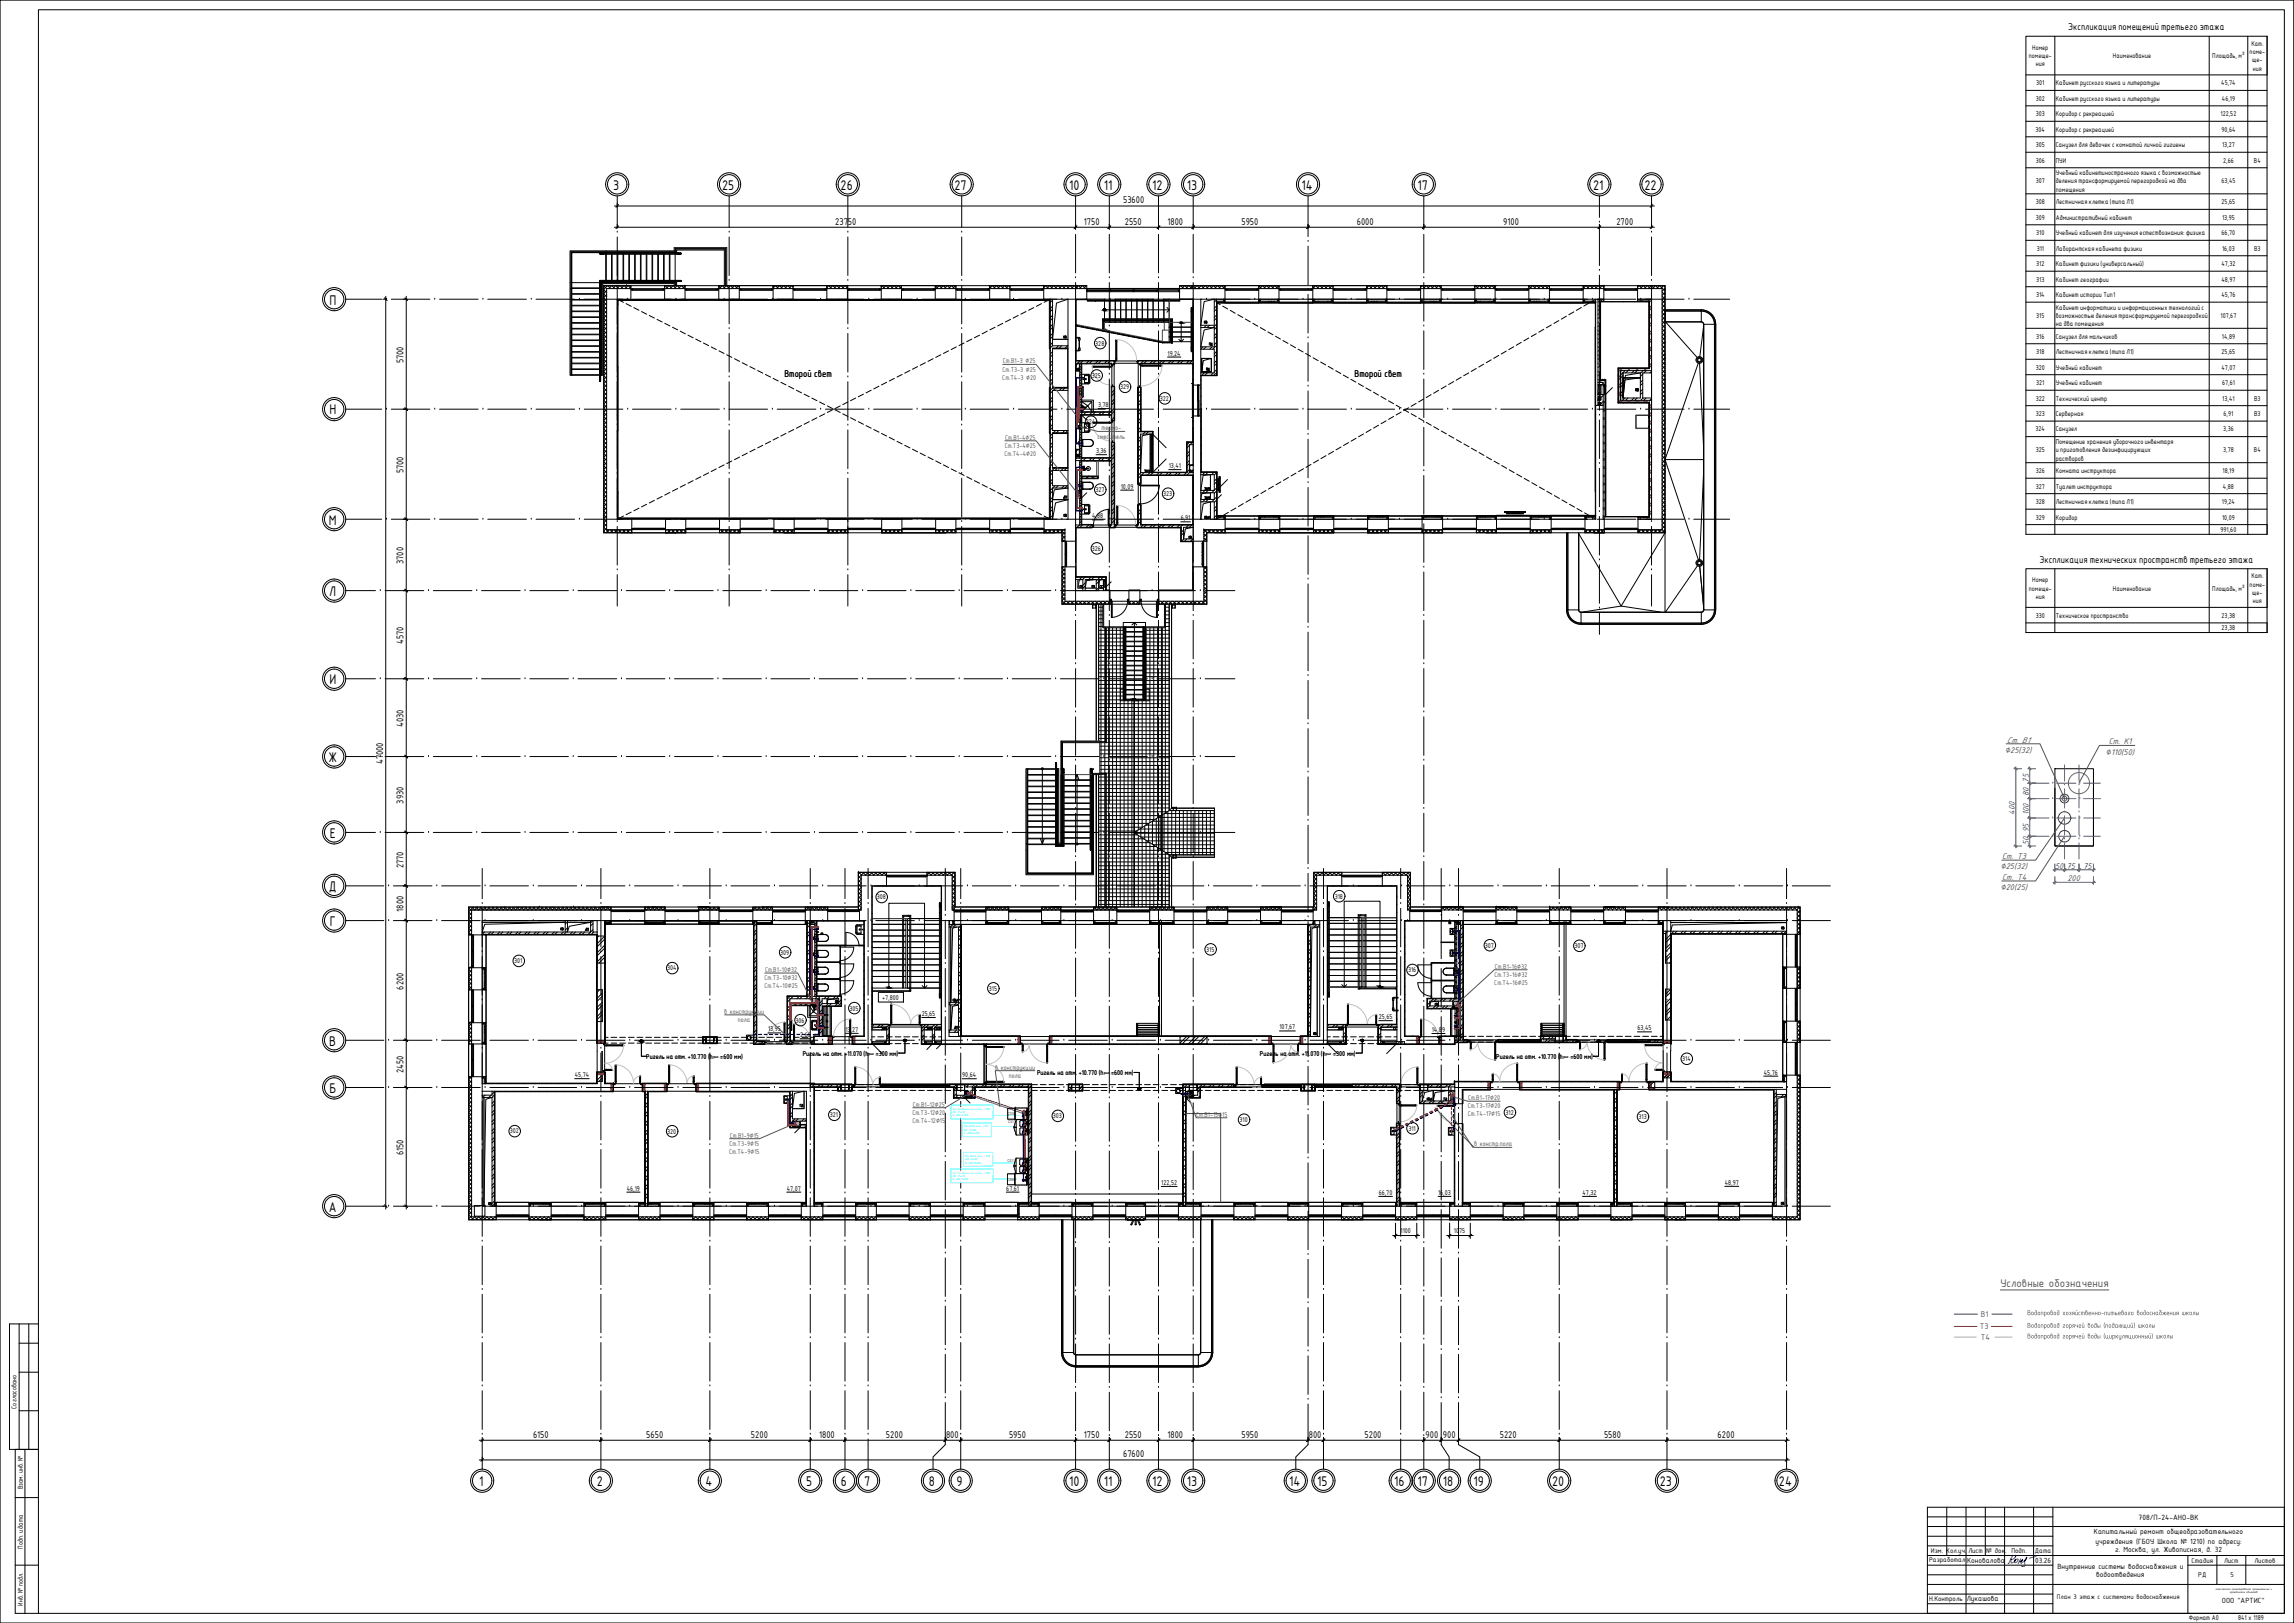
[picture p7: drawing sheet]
<svg xmlns="http://www.w3.org/2000/svg" width="1189mm" height="841mm" viewBox="0 0 1189 841" stroke-linecap="round" stroke-linejoin="round" font-family="sans-serif">
<defs><g id="words">
<g font-size="7">
<text x="318" y="98">3</text>
<text x="374" y="98">25</text>
<text x="436" y="98">26</text>
<text x="495" y="98">27</text>
<text x="554" y="98">10</text>
<text x="572" y="98">11</text>
<text x="597" y="98">12</text>
<text x="615" y="98">13</text>
<text x="674" y="98">14</text>
<text x="735" y="98">17</text>
<text x="826" y="98">21</text>
<text x="852" y="98">22</text>
<text x="171" y="158">П</text>
<text x="171" y="215">Н</text>
<text x="170" y="272">М</text>
<text x="171" y="309">Л</text>
<text x="171" y="354">И</text>
<text x="170" y="395">Ж</text>
<text x="171" y="434">Е</text>
<text x="170" y="462">Д</text>
<text x="171" y="480">Г</text>
<text x="171" y="542">В</text>
<text x="171" y="566">Б</text>
<text x="170" y="628">А</text>
<text x="248" y="770">1</text>
<text x="309" y="770">2</text>
<text x="366" y="770">4</text>
<text x="418" y="770">5</text>
<text x="436" y="770">6</text>
<text x="448" y="770">7</text>
<text x="481" y="770">8</text>
<text x="496" y="770">9</text>
<text x="554" y="770">10</text>
<text x="572" y="770">11</text>
<text x="597" y="770">12</text>
<text x="615" y="770">13</text>
<text x="668" y="770">14</text>
<text x="683" y="770">15</text>
<text x="723" y="770">16</text>
<text x="735" y="770">17</text>
<text x="748" y="770">18</text>
<text x="764" y="770">19</text>
<text x="804" y="770">20</text>
<text x="860" y="770">23</text>
<text x="922" y="770">24</text>
</g>
<text font-size="6.2" fill="#545454" x="1037" y="667">Условные обозначения</text>
<g font-size="4.9">
<text x="1072" y="16">Экспликация помещений третьего этажа</text>
<text x="582" y="105">53600</text>
<text x="433" y="116">23750</text>
<text x="562" y="116">1750</text>
<text x="583" y="116">2550</text>
<text x="605" y="116">1800</text>
<text x="643" y="116">5950</text>
<text x="703" y="116">6000</text>
<text x="779" y="116">9100</text>
<text x="838" y="116">2700</text>
<text x="209" y="188" transform="rotate(-90 209 188)">5700</text>
<text x="406" y="195">Второй свет</text>
<text x="702" y="195">Второй свет</text>
<text x="209" y="245" transform="rotate(-90 209 245)">5700</text>
<text x="209" y="292" transform="rotate(-90 209 292)">3700</text>
<text x="1057" y="292">Экспликация технических пространств третьего этажа</text>
<text x="209" y="334" transform="rotate(-90 209 334)">4570</text>
<text x="209" y="377" transform="rotate(-90 209 377)">4030</text>
<text x="199" y="396" transform="rotate(-90 199 396)">47000</text>
<text x="209" y="416" transform="rotate(-90 209 416)">3930</text>
<text x="209" y="450" transform="rotate(-90 209 450)">2770</text>
<text x="209" y="472" transform="rotate(-90 209 472)">1800</text>
<text x="209" y="513" transform="rotate(-90 209 513)">6200</text>
<text x="209" y="556" transform="rotate(-90 209 556)">2450</text>
<text x="209" y="599" transform="rotate(-90 209 599)">6150</text>
<text x="276" y="745">6150</text>
<text x="335" y="745">5650</text>
<text x="389" y="745">5200</text>
<text x="424" y="745">1800</text>
<text x="459" y="745">5200</text>
<text x="490" y="745">800</text>
<text x="523" y="745">5950</text>
<text x="562" y="745">1750</text>
<text x="583" y="745">2550</text>
<text x="605" y="745">1800</text>
<text x="643" y="745">5950</text>
<text x="678" y="745">800</text>
<text x="707" y="745">5200</text>
<text x="739" y="745">900</text>
<text x="748" y="745">900</text>
<text x="777" y="745">5220</text>
<text x="831" y="745">5580</text>
<text x="890" y="745">6200</text>
<text x="582" y="755">67600</text>
</g>
<g font-size="4.7" fill="#545454">
<text x="1040" y="385">Ст. В1</text>
<text x="1093" y="386">Ст. К1</text>
<text x="1039" y="390">∅25(32)</text>
<text x="1091" y="391">∅110(50)</text>
<text x="1038" y="445">Ст. Т3</text>
<text x="1037" y="450">∅25(32)</text>
<text x="1038" y="456">Ст. Т4</text>
<text x="1037" y="461">∅20(25)</text>
<text x="1027" y="682">В1</text>
<text x="1026" y="689">Т3</text>
<text x="1027" y="695">Т4</text>
</g>
<g font-size="4.7" fill="#0037dd">
<text x="1051" y="406" transform="rotate(-90 1051 406)">75</text>
<text x="1051" y="412" transform="rotate(-90 1051 412)">80</text>
<text x="1044" y="422" transform="rotate(-90 1044 422)">400</text>
<text x="1051" y="422" transform="rotate(-90 1051 422)">100</text>
<text x="1051" y="431" transform="rotate(-90 1051 431)">95</text>
<text x="1051" y="438" transform="rotate(-90 1051 438)">50</text>
<text x="1065" y="450">50</text>
<text x="1071" y="450">75</text>
<text x="1080" y="450">75</text>
<text x="1071" y="457">200</text>
</g>
<text font-size="4.3" x="1108" y="787">708/П-24-АНО-ВК</text>
<g font-size="4.2">
<text x="1085" y="795">Капитальный ремонт общеобразовательного</text>
<text x="1086" y="800">учреждения (ГБОУ Школа № 1210) по адресу:</text>
<text x="1019" y="810">Коновалова</text>
<text x="1055" y="810">03.26</text>
<text x="1096" y="804">г. Москва, ул. Живописная, д. 32</text>
<text x="1066" y="813">Внутренние системы водоснабжения и</text>
<text x="1086" y="817">водоотведения</text>
<text x="1019" y="830">Лукашова</text>
<text x="1152" y="831">ООО &quot;АРТИС&quot;</text>
</g>
<g font-size="3.9" fill="#545454">
<text x="520" y="188">Ст.В1-3 ∅25</text>
<text x="519" y="197">Ст.Т4-3 ∅20</text>
<text x="520" y="193">Ст.Т3-3 ∅25</text>
<text x="521" y="228">Ст.В1-4∅25</text>
<text x="569" y="227">смеситель</text>
<text x="571" y="223">термо-</text>
<text x="521" y="232">Ст.Т3-4∅25</text>
<text x="521" y="236">Ст.Т4-4∅20</text>
<text x="396" y="504">Ст.В1-10∅32</text>
<text x="775" y="502">Ст.В1-16∅32</text>
<text x="396" y="508">Ст.Т3-10∅32</text>
<text x="775" y="506">Ст.Т3-16∅32</text>
<text x="396" y="512">Ст.Т4-10∅25</text>
<text x="774" y="510">Ст.Т4-16∅25</text>
<text x="375" y="525">в конструкции</text>
<text x="382" y="530">пола</text>
<text x="516" y="554">в конструкции</text>
<text x="523" y="558">пола</text>
<text x="473" y="574">Ст.В1-12∅25</text>
<text x="761" y="574">Ст.Т3-17∅20</text>
<text x="761" y="570">Ст.В1-17∅20</text>
<text x="473" y="578">Ст.Т3-12∅20</text>
<text x="473" y="582">Ст.Т4-12∅15</text>
<text x="620" y="579">Ст.В1-15∅15</text>
<text x="761" y="578">Ст.Т4-17∅15</text>
<text x="378" y="594">Ст.Т3-9∅15</text>
<text x="378" y="590">Ст.В1-9∅15</text>
<text x="764" y="594">в констр.пола</text>
<text x="378" y="598">Ст.Т4-9∅15</text>
<text x="1051" y="682">Водопровод хозяйственно</text>
<text x="1089" y="682">-питьевого водоснабжения школы</text>
<text x="1051" y="688">Водопровод горячей воды</text>
<text x="1090" y="688">(подающий</text>
<text x="1106" y="688">) школы</text>
<text x="1051" y="694">Водопровод горячей воды</text>
<text x="1090" y="694">(циркуляционный</text>
<text x="1115" y="694">) школы</text>
</g>
<g font-size="3.9">
<text x="1000" y="809">Разработал</text>
<text x="1001" y="805">Изм. Кол.уч.</text>
<text x="1020" y="805">Лист</text>
<text x="1029" y="805">№ док.</text>
<text x="1042" y="805">Подп.</text>
<text x="1055" y="805">Дата</text>
<text x="1136" y="810">Стадия</text>
<text x="1153" y="810">Лист</text>
<text x="1168" y="810">Листов</text>
<text x="1139" y="817">РД</text>
<text x="1156" y="817">5</text>
<text x="1000" y="830">Н.Контроль</text>
</g>
<text font-size="3.7" x="1066" y="829">План 3 этаж с системами водоснабжения</text>
<g font-size="3.5">
<text x="1167" y="24">Кат.</text>
<text x="1053" y="26">Номер</text>
<text x="1166" y="28">поме-</text>
<text x="1051" y="30">помеще-</text>
<text x="1055" y="34">ния</text>
<text x="1095" y="30">Наименование</text>
<text x="1146" y="30">Площадь, м²</text>
<text x="1167" y="32">ще-</text>
<text x="1168" y="37">ния</text>
<text x="1055" y="44">301</text>
<text x="1065" y="44">Кабинет русского языка и литературы</text>
<text x="1151" y="44">45,74</text>
<text x="1055" y="52">302</text>
<text x="1065" y="52">Кабинет русского языка и литературы</text>
<text x="1151" y="52">46,19</text>
<text x="1055" y="60">303</text>
<text x="1065" y="60">Коридор с рекреацией</text>
<text x="1151" y="60">122,52</text>
<text x="1055" y="68">304</text>
<text x="1065" y="68">Коридор с рекреацией</text>
<text x="1151" y="68">90,64</text>
<text x="1055" y="76">305</text>
<text x="1065" y="76">Санузел для девочек с комнатой личной гигиены</text>
<text x="1152" y="76">13,27</text>
<text x="1055" y="84">306</text>
<text x="1065" y="84">ПУИ</text>
<text x="1152" y="84">2,66</text>
<text x="1168" y="84">В4</text>
<text x="1055" y="95">307</text>
<text x="1065" y="91">Учебный кабинетиностранного языка с возможностью</text>
<text x="1065" y="95">деления трансформируемой перегородкой на два</text>
<text x="1151" y="95">63,45</text>
<text x="1065" y="99">помещения</text>
<text x="1055" y="106">308</text>
<text x="1065" y="106">Лестничная клетка (типа Л1)</text>
<text x="1151" y="106">25,65</text>
<text x="1055" y="114">309</text>
<text x="1065" y="114">Административный кабинет</text>
<text x="1152" y="114">13,95</text>
<text x="1055" y="122">310</text>
<text x="1065" y="122">Учебный кабинет для изучения естествознания: физика</text>
<text x="1151" y="122">66,70</text>
<text x="1056" y="130">311</text>
<text x="1065" y="130">Лаборантская кабинета физики</text>
<text x="1152" y="130">16,03</text>
<text x="1168" y="130">В3</text>
<text x="1055" y="138">312</text>
<text x="1065" y="138">Кабинет физики (универсальный)</text>
<text x="1151" y="138">47,32</text>
<text x="1055" y="146">313</text>
<text x="1065" y="146">Кабинет географии</text>
<text x="1151" y="146">48,97</text>
<text x="1055" y="154">314</text>
<text x="1065" y="154">Кабинет истории Тип1</text>
<text x="1151" y="154">45,76</text>
<text x="1065" y="160">Кабинет информатики и информационных технологий с</text>
<text x="1055" y="165">315</text>
<text x="1065" y="165">возможностью деления трансформируемой перегородкой</text>
<text x="1151" y="165">107,67</text>
<text x="1065" y="169">на два помещения</text>
<text x="568" y="179">328</text>
<text x="1055" y="175">316</text>
<text x="1065" y="175">Санузел для мальчиков</text>
<text x="1151" y="175">14,89</text>
<text x="605" y="184">19,24</text>
<text x="1055" y="184">318</text>
<text x="1065" y="184">Лестничная клетка (типа Л1)</text>
<text x="1151" y="184">25,65</text>
<text x="1055" y="192">320</text>
<text x="1065" y="192">Учебный кабинет</text>
<text x="1151" y="192">47,07</text>
<text x="566" y="196">325</text>
<text x="580" y="202">329</text>
<text x="1055" y="200">321</text>
<text x="1065" y="200">Учебный кабинет</text>
<text x="1152" y="200">67,61</text>
<text x="601" y="208">322</text>
<text x="1055" y="208">322</text>
<text x="1065" y="208">Технический центр</text>
<text x="1152" y="208">13,41</text>
<text x="1168" y="208">В3</text>
<text x="569" y="211">3,78</text>
<text x="1055" y="216">323</text>
<text x="1065" y="216">Серверная</text>
<text x="1152" y="216">6,91</text>
<text x="1168" y="216">В3</text>
<text x="563" y="220">324</text>
<text x="1055" y="224">324</text>
<text x="1065" y="224">Санузел</text>
<text x="1152" y="224">3,36</text>
<text x="1065" y="230">Помещение хранения уборочного инвентаря</text>
<text x="568" y="235">3,36</text>
<text x="1055" y="234">325</text>
<text x="1065" y="234">и приготовления дезинфицирующих</text>
<text x="1065" y="239">растворов</text>
<text x="1152" y="234">3,78</text>
<text x="1168" y="234">В4</text>
<text x="606" y="243">13,41</text>
<text x="1055" y="245">326</text>
<text x="1065" y="245">Комната инструктора</text>
<text x="1152" y="245">18,19</text>
<text x="568" y="255">327</text>
<text x="581" y="253">10,09</text>
<text x="603" y="257">323</text>
<text x="1055" y="253">327</text>
<text x="1065" y="253">Туалет инструктора</text>
<text x="1152" y="253">4,88</text>
<text x="1055" y="261">328</text>
<text x="1065" y="261">Лестничная клетка (типа Л1)</text>
<text x="1151" y="261">19,24</text>
<text x="566" y="269">4,88</text>
<text x="612" y="270">6,91</text>
<text x="1055" y="269">329</text>
<text x="1065" y="269">Коридор</text>
<text x="1152" y="269">10,09</text>
<text x="1151" y="276">991,60</text>
<text x="566" y="285">326</text>
<text x="1167" y="300">Кат.</text>
<text x="1053" y="302">Номер</text>
<text x="1166" y="304">поме-</text>
<text x="1051" y="306">помеще-</text>
<text x="1055" y="310">ния</text>
<text x="1095" y="306">Наименование</text>
<text x="1146" y="306">Площадь, м²</text>
<text x="1167" y="308">ще-</text>
<text x="1168" y="312">ния</text>
<text x="1055" y="320">330</text>
<text x="1065" y="320">Техническое пространство</text>
<text x="1151" y="320">23,38</text>
<text x="1151" y="327">23,38</text>
<text x="454" y="466">308</text>
<text x="692" y="466">318</text>
<text x="770" y="491">307</text>
<text x="816" y="491">307</text>
<text x="404" y="495">309</text>
<text x="625" y="493">315</text>
<text x="267" y="499">301</text>
<text x="346" y="503">304</text>
<text x="730" y="504">316</text>
<text x="512" y="513">315</text>
<text x="457" y="518">+7,800</text>
<text x="440" y="524">305</text>
<text x="478" y="526">25,65</text>
<text x="412" y="530">306</text>
<text x="663" y="533">107,67</text>
<text x="715" y="528">25,65</text>
<text x="849" y="534">63,45</text>
<text x="398" y="534">13,95</text>
<text x="415" y="537">2,66</text>
<text x="438" y="535">13,27</text>
<text x="742" y="535">14,89</text>
<text x="335" y="549">Ригель на отм. +10.770 (h</text>
<text x="373" y="549">=600 мм)</text>
<text x="416" y="547">Ригель на отм. +11.070 (h</text>
<text x="454" y="547">=300 мм)</text>
<text x="653" y="547">Ригель на отм. +11.070 (h</text>
<text x="691" y="547">=300 мм)</text>
<text x="775" y="549">Ригель на отм. +10.770 (h</text>
<text x="814" y="549">=600 мм)</text>
<text x="872" y="550">314</text>
<text x="537" y="557">Ригель на отм</text>
<text x="558" y="557">. +10.770 (h</text>
<text x="576" y="557">=600 мм)</text>
<text x="914" y="557">45,76</text>
<text x="298" y="558">45,74</text>
<text x="499" y="558">90,64</text>
<text x="430" y="579">321</text>
<text x="546" y="579">303</text>
<text x="642" y="581">310</text>
<text x="780" y="578">312</text>
<text x="849" y="580">313</text>
<text x="264" y="587">302</text>
<text x="346" y="587">320</text>
<text x="730" y="586">311</text>
<text x="325" y="617">46,19</text>
<text x="408" y="617">47,07</text>
<text x="522" y="617">67,61</text>
<text x="602" y="614">122,52</text>
<text x="894" y="614">48,97</text>
<text x="715" y="619">66,70</text>
<text x="745" y="619">16,03</text>
<text x="820" y="619">47,32</text>
<text x="726" y="639">1100</text>
<text x="753" y="639">1075</text>
<text x="9" y="730" transform="rotate(-90 9 730)">Согласовано</text>
<text x="12" y="772" transform="rotate(-90 12 772)">Взам. инв. №</text>
<text x="12" y="803" transform="rotate(-90 12 803)">Подп. и дата</text>
<text x="12" y="832" transform="rotate(-90 12 832)">Инв. № подл.</text>
<text x="1134" y="840">Формат А0</text>
<text x="1160" y="840">841 х 1189</text>
</g>
<g font-size="2.1" fill="#f00">
<text x="522" y="578">С530</text>
<text x="522" y="582">С511</text>
<text x="522" y="602">С511</text>
<text x="522" y="612">С530</text>
</g>
<g font-size="1.9">
<text x="370" y="548">риг ..</text>
<text x="370" y="548">риг</text>
<text x="450" y="546">риг ..</text>
<text x="450" y="546">риг</text>
<text x="687" y="546">риг ..</text>
<text x="687" y="546">риг</text>
<text x="810" y="548">риг ..</text>
<text x="810" y="548">риг</text>
<text x="572" y="556">риг</text>
<text x="575" y="556">.</text>
</g>
<g font-size="1.6">
<text x="1148" y="824">комплексное проектирование промышленных и</text>
<text x="1156" y="826">гражданских объектов</text>
</g>
<g font-size="1.4" fill="#0ff">
<text x="494" y="575">Поз Посудомоечнаямашина (С530):</text>
<text x="494" y="577">ХВС, H=450</text>
<text x="494" y="579">КС-D50, H=200</text>
<text x="500" y="584">Поз Шкаф мойка (С511):</text>
<text x="500" y="586">ХВС, H=450</text>
<text x="500" y="588">КС-D50, H=350</text>
<text x="500" y="600">Поз Шкаф мойка (С511):</text>
<text x="500" y="601">ХВС, H=450</text>
<text x="500" y="603">КС-D50, H=350</text>
<text x="494" y="608">Поз Посудомоечнаямашина (С530):</text>
<text x="494" y="610">ХВС, H=450</text>
<text x="494" y="612">КС-D50, H=200</text>
</g>
<g font-size=".3" fill="#7fdfff">
<text x="533" y="586" transform="rotate(-90 533 586)">KW,WW</text>
<text x="533" y="582" transform="rotate(-90 533 582)">KW,WW</text>
<text x="533" y="602" transform="rotate(-90 533 602)">KW,WW</text>
<text x="533" y="606" transform="rotate(-90 533 606)">KW,WW</text>
</g>
</g></defs>
<path d="M0 0h1189v841M1189 0h.1M1189 0v841M15 686v65M0 841h1189" fill="none" stroke="#000" stroke-width=".52"/>
<path d="M20 5h1164v831h-1164zM10 696h10M10 686v65M20 686h-15v65h15M10 711h10M10 731h10M8 751v85h12M13 751v85M8 776h12M8 811h12" fill="none" stroke="#000" stroke-width=".52"/>
<g fill="none" stroke="#000" stroke-width=".52">
<path d="M999 781h185v55h-185zM999 796h65M999 791h185M999 786h65M1009 781v25M1019 781v55M1029 781v25M1039 781v55M1054 781v55M1064 781v55M999 801h65M999 806h185"/>
<path d="M999 811h65M999 816h65M1134 811h50M1134 806v30M1149 806v15M1164 806v15M999 821h185M999 826h65M999 831h65"/>
</g>
<g fill="none" stroke="#000" stroke-width=".52">
<path d="M1065 19v258M1145 19v258M1165 19v258M1175 19v258M1050 39h125M1175 39v-20h-125v258h125v-5M1050 55h125M1050 47h125M1050 79h125M1050 71h125M1050 63h125M1050 87h125"/>
<path d="M1050 116h125M1050 108h125M1050 100h125M1050 133h125M1050 125h125M320 155l3 2M324 157l3 2M328 159l3 2M536 159l-3 2M540 157l-3 2M544 155l-3 2M553 155l-5 2-3 19h8"/>
<path d="M630 157l2 1M634 159l2 1M820 159l-3 2M823 157l-2 2M827 155l-2 1M1050 157h125M1050 149h125M1050 141h125M332 161l3 2M336 163l3 2M341 166l2 1M345 168l2 1"/>
<path d="M349 170l2 1M353 172l2 1M357 174l2 1M361 176l2 1M365 178l2 1M369 180l2 1M496 180l-3 1M500 178l-3 1M504 176l-3 1M508 174l-3 1M512 172l-3 1M516 170l-3 1"/>
<path d="M520 168l-3 1M524 166l-3 1M528 163l-3 2M532 161l-3 2M551 174h1v1zM552 174v1zM552 175h.1M638 161l2 1M641 163l3 2M645 165l3 2M649 168l3 1M653 170l3 1"/>
<path d="M657 172l3 1M661 174l3 2M665 176l3 2M669 179l2 1M784 180l-2 1M788 177l-2 2M792 175l-2 2M796 173l-2 1M800 171l-3 1M804 168l-3 2M808 166l-3 2M812 164l-3 1"/>
<path d="M816 162l-3 1M1050 178h125M1050 170h125M373 182l2 1M377 184l2 1M381 186l2 1M385 188l2 1M389 190l2 1M393 192l2 1M397 194l2 1M401 196l2 1M405 198l2 1"/>
<path d="M460 198l-3 1M464 196l-3 1M468 194l-3 1M472 192l-3 1M476 190l-3 1M480 188l-3 1M484 186l-3 1M488 184l-3 1M492 182l-3 1M558 191h.1M558 191v1v-1M558 189l1-1v4h-2z"/>
<path d="M559 191v1zM559 191h.1M673 181l2 1M677 183l2 2M681 185l2 2M684 188l3 1M688 190l3 1M692 192l3 2M696 194l3 2M700 197l3 1M704 199l3 1M753 198l-2 1"/>
<path d="M757 195l-2 2M761 193l-2 2M765 191l-3 1M769 189l-3 1M773 186l-3 2M777 184l-3 2M781 182l-3 1M841 196h9l-8 1-1 9zM841 193v13M850 193l-8 2-1 11M1050 194h125M1050 186h125"/>
<path d="M409 200l2 2M413 202l2 2M417 204l2 2M419 219l-2 1M421 206l2 2M423 216l-2 2M425 208l2 2M427 214l-2 2M429 210l2 2M431 212l-2 2M433 212l2 2M435 210l-2 2"/>
<path d="M437 214l2 2M439 208l-2 2M441 216l2 2M443 206l-2 2M445 219l2 1M447 204l-2 2M451 202l-2 2M456 200l-3 2M708 201l2 2M712 203l2 2M716 205l2 2M718 218l-2 2"/>
<path d="M720 208l2 1M722 216l-2 1M723 210l3 1M726 214l-2 1M727 212l3 2M730 211l-3 2M731 214l3 2M734 209l-3 2M735 217l3 1M738 207l-3 1M739 219l3 1M742 204l-3 2"/>
<path d="M746 202l-3 2M749 200l-2 1M848 201v1v1zM849 202v1v-2v1M1050 218h125M1050 210h125M1050 202h125M379 239l-2 1M383 237l-2 1M387 235l-2 1M391 233l-2 1M395 231l-2 1"/>
<path d="M399 229l-2 1M403 227l-2 1M407 225l-2 1M411 223l-2 1M415 221l-2 1M449 221l2 1M453 223l3 1M457 225l3 1M461 227l3 1M465 229l3 1M469 231l3 1M473 233l3 1"/>
<path d="M477 235l3 1M481 237l3 1M485 239l3 1M557 233h2v4h-2l1-4h1M558 236v1zM559 235v2zM559 236h.1M683 238l-2 2M687 236l-2 2M691 234l-3 1M695 232l-3 1M699 229l-3 2"/>
<path d="M703 227l-3 2M707 225l-3 1M711 223l-3 1M714 220l-2 2M743 221l3 2M747 223l3 2M751 226l2 1M755 228l2 1M759 230l2 2M763 232l2 2M767 235l2 1M770 237l3 1"/>
<path d="M774 239l3 1M1050 240h125M1050 226h125M339 259l-3 2M343 257l-2 2M347 255l-2 2M351 253l-2 1M355 251l-2 1M359 249l-2 1M363 247l-2 1M367 245l-2 1M371 243l-2 1"/>
<path d="M375 241l-2 1M489 241l3 1M493 243l3 1M497 245l3 1M501 247l3 1M505 249l3 1M509 251l3 1M513 253l3 1M517 255l3 2M521 257l3 2M525 259l3 2M591 245l1-19 4-1v20"/>
<path d="M593 244h.1M593 244h1M593 243l1 1-1 1M594 244h1l-1 1zM595 245v-2v1l1-1v2M622 254l1-8h4v8M622 259l1-3 4-1v4M624 253h1v1h-1M624 257l1 1-1 1M625 253h.1M625 258h.1M625 258h1"/>
<path d="M625 253h1v1zM625 258l1-1v1M626 254v-1h1v1M626 259v-2l1 1v-1v2M648 259l-2 1M652 256l-2 2M656 254l-3 2M660 252l-3 1M664 250l-3 1M668 247l-3 2M672 245l-3 2M676 243l-3 1"/>
<path d="M679 241l-2 1M778 241l3 2M782 243l3 2M786 246l3 1M790 248l3 1M794 250l2 2M798 252l2 2M802 255l2 1M806 257l2 1M809 259l3 2M1050 256h125M1050 248h125"/>
<path d="M323 267l-3 2M327 265l-3 2M331 263l-3 2M335 261l-3 2M529 261l3 2M533 263l3 2M537 265l3 2M541 267l3 2M616 278h1M616 278v1M617 278v1h-1M617 278v1z"/>
<path d="M617 278h.1M618 273l-4 1-1 5M622 269l2-8 3-1v9M633 268l-3 1M637 266l-3 1M641 263l-3 2M644 261l-2 1M813 261l3 2M817 264l3 1M821 266l3 1M825 268l2 1M1050 272h125"/>
<path d="M1050 264h125M1065 295v33M1145 295v33M1165 295v33M1175 295v33M559 300v5h2M560 303v1zM560 303l1 2h-1zM560 304h1M561 304h.1M561 300l-2 1v4M566 303v1z"/>
<path d="M567 304h.1M567 304v-1v2v-1M568 300l-5 1-1 4h6M1050 315h125M1175 315v-20h-125v33h125v-5M1050 323h125M582 357h-1v6h15v-6h-3M313 538h2M317 538h3M321 538h3M326 538h3M330 538h3"/>
<path d="M335 538h3M339 538h3M344 538h3M348 538h3M353 538h3M357 538h3M362 538h3M366 538h3M371 538h3M375 538h3M380 538h3M384 538h3"/>
<path d="M389 538h3M393 538h3M398 538h3M402 538h3M407 538h3M411 538h3M416 538h3M420 538h2M452 537h1M455 537h3M459 537h3M464 537h3"/>
<path d="M468 537h3M473 537h3M477 537h3M482 537h3M486 537h2M688 537h1M691 537h3M695 537h3M700 537h3M704 537h3M709 537h3M713 537h3"/>
<path d="M718 537h3M722 537h2M754 537h1M757 537h3M761 537h3M766 537h3M770 537h3M775 537h3M779 537h3M784 537h3M788 537h3M793 537h3"/>
<path d="M797 537h3M802 537h3M806 537h3M811 537h3M815 537h3M820 537h3M824 537h3M829 537h3M833 537h3M838 537h3M842 537h3M847 537h3"/>
<path d="M851 537h3M856 537h3M860 537h2M313 541h2M317 541h3M321 541h3M326 541h3M330 541h3M335 541h3M339 541h3M344 541h3M348 541h3"/>
<path d="M353 541h3M357 541h3M362 541h3M366 541h3M371 541h3M375 541h3M380 541h3M384 541h3M389 541h3M393 541h3M398 541h3M402 541h3"/>
<path d="M407 541h3M411 541h3M416 541h3M420 541h2M452 541h1M455 541h3M459 541h3M464 541h3M468 541h3M473 541h3M477 541h3M482 541h3"/>
<path d="M486 541h2M688 541h1M691 541h3M695 541h3M700 541h3M704 541h3M709 541h3M713 541h3M718 541h3M722 541h2M754 540h1M757 540h3"/>
<path d="M761 540h3M766 540h3M770 540h3M775 540h3M779 540h3M784 540h3M788 540h3M793 540h3M797 540h3M802 540h3M806 540h3M811 540h3"/>
<path d="M815 540h3M820 540h3M824 540h3M829 540h3M833 540h3M838 540h3M842 540h3M847 540h3M851 540h3M856 540h3M860 540h2M422 565h3"/>
<path d="M422 562h3M427 565h3M427 562h3M431 565h3M431 562h3M436 565h3M436 562h3M440 565h3M440 562h3M445 565h3M445 562h3M449 565h3"/>
<path d="M449 562h3M454 565h3M454 562h3M458 565h3M458 562h3M463 565h3M463 562h3M467 565h3M467 562h3M472 565h3M472 562h3M476 565h3"/>
<path d="M476 562h3M481 565h3M481 562h3M485 565h3M485 562h3M490 565h3M490 562h3M494 565h3M494 562h3M499 565h3M499 562h3M503 565h3"/>
<path d="M503 562h3M508 565h3M508 562h3M512 565h3M512 562h3M517 565h3M517 562h3M521 565h3M521 562h3M526 565h3M526 562h3M530 565h3"/>
<path d="M530 562h3M535 565h3M535 562h3M539 565h3M539 562h3M544 565h3M544 562h3M548 565h3M548 562h3M553 565h3M553 562h3M557 565h3"/>
<path d="M557 562h3M562 565h3M562 562h3M566 565h3M566 562h3M571 565h3M571 562h3M575 565h3M575 562h3M580 565h3M580 562h3M584 565h3"/>
<path d="M584 562h3M589 565h3M589 562h3M593 565h3M593 562h3M598 565h3M598 562h3M602 565h3M602 562h3M607 565h3M607 562h3M611 565h3"/>
<path d="M611 562h3M616 565h3M616 562h3M620 565h3M620 562h3M625 565h3M625 562h3M629 565h3M629 562h3M634 565h3M634 562h3M638 565h3"/>
<path d="M638 562h3M643 565h3M643 562h3M647 565h3M647 562h3M652 565h3M652 562h3M656 565h3M656 562h3M661 565h3M661 562h3M665 565h3"/>
<path d="M665 562h3M670 565h3M670 562h3M674 565h3M674 562h3M679 565h3M679 562h3M683 565h3M683 562h3M688 565h3M688 562h3M692 565h3"/>
<path d="M692 562h3M697 565h3M697 562h3M701 565h3M701 562h3M706 565h3M706 562h3M710 565h3M710 562h3M715 565h3M715 562h3M719 565h3"/>
<path d="M719 562h3M724 565h3M724 562h3M728 565h3M728 562h3M733 565h3M733 562h3M737 565h3M737 562h3M742 565h3M742 562h3M746 565h3"/>
<path d="M746 562h3M751 565h3M751 562h3"/>
</g>
<g fill="none" stroke="#000" stroke-width=".52">
<path d="M313 148h250v7h-6v20M313 148v128h237v37h26M313 159l1 1M313 157l1 1M313 154l1 2M313 152l1 2M313 150l1 2M313 148l1 2M314 150v125h13M314 150h13M314 151l-1 1M314 153l-1 1"/>
<path d="M314 155l-1 1M314 157l-1 1M314 159l-1 2M315 148l-2 2M315 148l2 2M317 148l-2 2M317 148l2 2M317 148h.1M319 148l-1 2M319 148l2 2M320 148h.1M321 148l-1 2"/>
<path d="M321 148l2 2M323 148l-1 2M324 148l1 2M325 148h.1M325 148l-1 2M326 148h.1M326 148l1 1M327 149l-1 1M327 148v7M344 148v7h11v-7M344 150h11M345 148l1 2"/>
<path d="M347 148l-2 2M347 148l1 2M349 148l-2 2M349 148l1 2M351 148l-2 2M351 148l2 2M353 148l-1 2M353 148l2 2M355 148h.1M355 148l-1 2M373 148v7h10v-7M373 150h10"/>
<path d="M373 148l1 2M373 148h.1M374 148h.1M374 148l-1 2M374 148l2 2M376 148l-1 2M377 148l1 2M378 148h.1M378 148l-1 2M379 148l1 2M381 148l-2 2M381 148l1 2"/>
<path d="M383 148l-2 2M383 148h.1M401 148v7h10v-7M401 149v1M402 148l-1 1M402 148l1 2M402 148h.1M404 148l-2 2M404 148l2 2M406 148l-1 2M406 148l2 2M408 148l-1 2"/>
<path d="M408 148l2 2M410 148l-1 2M410 148l1 1M411 149l-10 1M429 148v7h10v-7M429 150h10M429 148v1v1M430 148l1 2M431 148h.1M431 148l-1 2M432 148l1 2M434 148l-2 2"/>
<path d="M434 148l1 2M436 148l-2 2M436 148l1 2M437 148h.1M438 148l-2 2M438 148l1 1M439 149l-1 1M457 148v7h10v-7M457 148h.1M457 148l2 2M459 148l-1 2M459 148l2 2"/>
<path d="M461 148l-1 2M461 148l2 2M463 148l-1 2M464 148l1 2M464 148h.1M465 148l-1 2M466 148l1 2h-10M467 148l-1 2M485 148v7h10v-7M485 150h10M485 148l1 2M487 148l-2 2"/>
<path d="M487 148l1 2M489 148l-2 2M489 148l1 2M491 148l-2 2M491 148l2 2M493 148l-1 2M493 148l2 2M495 148l-1 2M513 148v7h10v-7M513 150h10M513 149l1 1M514 148l-1 1"/>
<path d="M514 148l2 2M516 148l-1 2M517 148l1 2M517 148h.1M518 148h.1M518 148l-1 2M519 148l1 2M521 148l-2 2M521 148l1 2M523 148l-2 2M523 148v1M523 149v1"/>
<path d="M541 148h.1M541 148v7h3M542 148l-1 1v1M542 148l1 2M544 148l-2 2M544 148l2 2M545 155h8v24M546 148l-1 2M546 148l2 2M546 148h.1M548 148l-1 2M548 148l2 2"/>
<path d="M549 148h.1M550 148l-1 2M550 148l2 2M552 148l-1 2M553 148l1 2M554 148l-1 2M555 148l1 2M556 148h.1M557 148l-2 2M557 148l1 2M558 148h.1M559 148l-2 2"/>
<path d="M559 148l1 2M561 148l-2 2M561 148l2 2M563 148h.1M563 148l-2 2M611 149v1M612 148l-1 1M612 148l2 2M614 148l-2 2M614 148l2 2M616 148l-1 2M616 148l2 2"/>
<path d="M618 148l-1 2M618 148h.1M618 155h.1M618 155h-7v-7h252v128M618 148l2 2M620 148l-1 2M620 148l2 2M622 148l-1 2M622 148h.1M623 148l1 2M625 148l-2 2M625 148l1 2"/>
<path d="M627 148l-2 2M627 148l1 2M629 148l-2 2M629 148l1 2M629 155h-7v14M630 155h4M631 148l-2 2M631 148l2 2M633 148l-1 2M633 148l2 2h-94M634 148h.1M635 148v7h17v-7"/>
<path d="M635 148l-1 2M652 150h11M652 148h.1M652 148l2 2M653 150l1-2 2 2M653 155h9M656 148l-1 2M657 148l1 2M658 148l-1 2M659 148l1 2M661 148l-2 2M661 148l1 2"/>
<path d="M661 148h.1M680 148v7h-17v-7l-2 2M680 149l1 1M681 155h9M682 148l-2 2h11M682 148l1 2M683 148h.1M684 148l-2 2M684 148l2 2M685 148h.1M686 148l-1 2M686 148l2 2"/>
<path d="M688 148l-1 2M688 148l2 2M689 148h.1M690 148l-1 2M690 148h1M691 148v7h17v-7M708 150h11M709 155h9M709 148l-1 1 1 1M710 148l1 2M711 148l-1 2M712 148l1 2"/>
<path d="M713 148h.1M714 148l-2 2M714 148l1 2M716 148l-2 2M716 148l1 2M718 148l-2 2M718 148l1 1M719 148v7h17v-7M719 149l-1 1M736 150h11M736 149l1 1M736 148h.1"/>
<path d="M737 148l-1 1M737 155h9M737 148l2 2M738 148h.1M739 148l-1 2M739 148l2 2M741 148l-1 2M741 148l2 2M742 148h.1M743 148l-1 2M744 148l1 2M745 148l-1 2"/>
<path d="M746 148l1 1M747 149l-1 1M747 148v7h17v-7M764 148h.1M765 148h-1M765 148l1 2M765 155h9M766 148h.1M767 148l-2 2M767 148h.1M767 148l1 2M769 148l-2 2"/>
<path d="M769 148l1 2M771 148l-2 2M771 148l2 2M773 148l-2 2M773 148l2 2h-11M775 148v7h17v-7M775 148l-1 2M792 150h11M792 148l2 2M793 155h9M794 148l-1 2M794 148l2 2"/>
<path d="M795 148h.1M796 148l-1 2M797 148l1 2M798 148l-1 2M799 148l1 2M801 148l-2 2M801 148l1 2M803 148l-2 2M820 148v7h-17v-7M820 150h11M821 149v1M821 148h.1"/>
<path d="M822 148l-2 1M822 148l2 2M824 148l-2 2M824 148l2 2M826 148l-1 2M826 148l2 2M827 157h.1M827 155v1M828 148l-1 2M828 148l2 2M829 148h.1M830 148l-1 2"/>
<path d="M831 148v1M831 148h.1M831 148v7h-10M831 149v1M849 150h12v125h-12l1 1M849 148v7h7M849 148h.1M849 149v1M849 148v1M850 148l1 2M852 148l-2 2M852 148l1 2"/>
<path d="M854 148l-2 2M854 148l1 2M856 148l-2 2M856 148l1 2M857 148h.1M858 148l-2 2M858 148l2 2M860 148h.1M860 148l-2 2M860 148l3 3M861 160l2 1M861 158l2 1"/>
<path d="M861 156l2 1M861 153l2 2M861 151l2 2M862 148l-1 2M862 148l1 1M863 152h.1M863 150h.1M863 155h.1M863 154l-2 1M863 149l-2 2M863 151l-2 2M863 156l-2 1"/>
<path d="M863 158l-2 1M863 160l-2 1M313 180l1 1M313 178l1 1M313 176l1 1M313 174l1 1M313 171l1 2M313 169l1 2M313 167l1 2M313 165l1 2M313 163l1 1M313 161l1 1"/>
<path d="M314 161l-1 2M314 163l-1 2M314 165l-1 2M314 168l-1 1M314 170l-1 1M314 172l-1 1M314 174l-1 1M314 176l-1 2M314 178l-1 2M557 175v6M622 170v10M861 179l2 1"/>
<path d="M861 177l2 1M861 175l2 1M861 173l2 1M861 170l2 2M861 168l2 2M861 166l2 2M861 164l2 2M861 162l2 1M863 164h.1M863 175h.1M863 162h.1M863 167h.1"/>
<path d="M863 173h.1M863 178h.1M863 175l-2 1M863 162l-2 2M863 164l-2 2M863 166l-2 2M863 168l-2 2M863 171l-2 1M863 173l-2 1M863 177l-2 1M863 179l-2 2M863 161h.1"/>
<path d="M313 199l1 1M313 197l1 1M313 195l1 1M313 193l1 1M313 190l1 2M313 188l1 2M313 186l1 2M313 184l1 2M313 182l1 2M314 180l-1 2M314 182l-1 2M314 185l-1 1"/>
<path d="M314 187l-1 1M314 189l-1 1M314 191l-1 1M314 193l-1 2M314 195l-1 2M314 197l-1 2M314 199l-1 2M553 180v21M557 188v26M618 188v28h3M618 200h3M621 200h1"/>
<path d="M622 181v12M828 199v5M856 193v13M861 198l2 2M861 196l2 1M861 194l2 1M861 192l2 1M861 190l2 1M861 187l2 2M861 185l2 2M861 183l2 2M861 181l2 2"/>
<path d="M863 186h.1M863 197h.1M863 184h.1M863 189h.1M863 195h.1M863 181l-2 2M863 183l-2 2M863 185l-2 2M863 188l-2 1M863 190l-2 1M863 192l-2 1M863 194l-2 1"/>
<path d="M863 196l-2 2M863 198l-2 2M313 218l1 2M313 216l1 1M313 214l1 1M313 212l1 1M313 210l1 1M313 207l1 2M313 205l1 2M313 203l1 2M313 201l1 2M314 201l-1 2"/>
<path d="M314 204l-1 1M314 206l-1 1M314 208l-1 1M314 210l-1 1M314 212l-1 2M314 214l-1 2M314 216l-1 2M314 218l-1 2M553 202v21M557 215v57M621 216h1M827 210h3"/>
<path d="M828 206v1M828 209v1M861 219l2 2M861 217l2 2M861 215l2 2M861 213l2 1M861 211l2 1M861 209l2 1M861 207l2 1M861 204l2 2M861 202l2 2M861 200l2 2"/>
<path d="M863 208h.1M863 219h.1M863 200h.1M863 206h.1M863 211h.1M863 217h.1M863 213l-2 2M863 200l-2 2M863 202l-2 2M863 205l-2 1M863 207l-2 1M863 209l-2 1"/>
<path d="M863 211l-2 1M863 215l-2 2M863 217l-2 2M863 219l-2 2M313 239l1 2M313 237l1 2M313 235l1 2M313 233l1 1M313 231l1 1M313 229l1 1M313 227l1 1M313 224l1 2"/>
<path d="M313 222l1 2M313 220l1 2M314 221l-1 1M314 223l-1 1M314 225l-1 1M314 227l-1 1M314 229l-1 2M314 231l-1 2M314 233l-1 2M314 235l-1 2M314 238l-1 1M314 240l-1 1"/>
<path d="M553 224v19M618 230v15M861 238l2 2M861 236l2 2M861 234l2 2M861 232l2 1M861 230l2 1M861 228l2 1M861 226l2 1M861 224l2 1M861 221l2 2M863 231h.1"/>
<path d="M863 222h.1M863 229h.1M863 234h.1M863 240h.1M863 234l-2 2M863 222l-2 1M863 224l-2 1M863 226l-2 1M863 228l-2 1M863 230l-2 1M863 232l-2 2M863 236l-2 2"/>
<path d="M863 238l-2 2M313 248h.1M313 258l1 2M313 256l1 2M313 254l1 2M313 252l1 1M313 250l1 1M313 248l1 1M313 246l1 1M313 243l1 2M313 241l1 2M314 242l-1 1"/>
<path d="M314 244l-1 1M314 246l-1 2M314 248l-1 2M314 250l-1 2M314 252l-1 2M314 255l-1 1M314 257l-1 1M314 259l-1 1M553 253v16h-8M553 244v8M622 246v8M622 255v4"/>
<path d="M861 260l2 1M861 257l2 2M861 255l2 2M861 253l2 2M861 251l2 2M861 249l2 1M861 247l2 1M861 245l2 1M861 243l2 1M861 240l2 2M863 242h.1M863 253h.1"/>
<path d="M863 245h.1M863 251h.1M863 256h.1M863 251l-2 2M863 241l-2 1M863 243l-2 1M863 245l-2 1M863 247l-2 1M863 249l-2 2M863 253l-2 2M863 255l-2 2M863 258l-2 1"/>
<path d="M863 260l-2 1M313 275l1 1M313 273l3 3M313 271l1 2M313 269l1 1M313 267l1 1M313 265l1 1M313 263l1 1M313 260l1 2M314 261l-1 1M314 263l-1 1M314 265l-1 2"/>
<path d="M314 267l-1 2M314 269l-1 2M314 271l-1 2M314 274l-1 1M316 275l-2 1M316 275l2 1M317 276h.1M318 275l-2 1M318 275l2 1M319 276h.1M320 275l-2 1M320 269h.1"/>
<path d="M321 275l1 1M321 276h.1M322 275l-2 1M323 275l1 1M324 275l-1 1M325 275l1 1M326 275l-1 1M327 275h.1M327 275v1M327 269v7M345 276v-7h10v7M345 275h10"/>
<path d="M345 276h.1M345 275h.1M346 276h.1M346 275l2 1M347 275l-1 1M348 275l2 1M349 276h.1M350 275l-2 1M350 275l2 1M352 275l-2 1M352 275l2 1M354 275l-2 1"/>
<path d="M355 275h.1M355 275l-1 1M373 275h11M373 276h.1M374 275l1 1M374 276h.1M375 275l-2 1M376 275l1 1M377 275l-1 1M378 275l1 1M379 275l-1 1M380 275l2 1"/>
<path d="M381 275l-1 1M382 275l2 1v-7h-11v7M383 275l-1 1M401 276v-7h11v7M401 275h11M401 275l2 1M402 276h.1M403 275l-2 1M403 275l2 1M405 275l-2 1M405 275l2 1M407 275l-2 1"/>
<path d="M408 275l1 1M409 275l-2 1M410 275l1 1M411 275l-1 1M429 275h10M429 275l1 1M429 276h.1M430 275l-1 1M431 275l1 1M432 275l-1 1M433 275l2 1M434 275l-1 1"/>
<path d="M435 275l2 1M437 275l-2 1M437 275l2 1M437 276h.1M439 275l-2 1M439 276v-7h-10v7M439 275h.1M457 276v-7h10v7M457 275h10M457 275l1 1M457 276h.1M458 275h-1"/>
<path d="M458 275l2 1M460 275l-2 1M461 275l1 1M462 275l-2 1M463 275l1 1M464 275l-1 1M465 275l1 1M466 276h.1M466 275l-1 1M467 275h.1M467 275v1M485 276v-7h10v7"/>
<path d="M485 275h10M485 276h.1M485 275h.1M486 275l2 1M487 275l-1 1M488 275l2 1M490 275l-2 1M490 276h.1M490 275l2 1M492 275l-2 1M492 275l2 1M494 276h.1"/>
<path d="M494 275l-2 1M495 275h.1M495 275l-1 1M513 275h11M513 276h.1M514 275l1 1M515 275l-2 1M516 275l1 1M517 275l-1 1M518 275l1 1M519 275l-1 1M520 275l2 1"/>
<path d="M521 276h.1M521 275l-1 1M522 275l2 1v-7h-11v7M523 275l-1 1M541 275h11M541 275l2 1M543 275l-2 1M543 276h.1M543 275l2 1M544 269h-3v7M545 275l-2 1M545 275l2 1"/>
<path d="M547 275l-2 1M548 275l1 1M549 276h.1M549 275l-2 1M550 275h.1M550 275h2v5M550 275l2 2M550 275v1M551 275h-1M552 275h.1M552 276l-2 1 2 2M552 278l-2 1 1 1h1"/>
<path d="M557 273v7h-7M618 269v10M622 260v9h7M624 275h.1M624 275v5M624 275h11M624 279l1 1M624 277l1 1M624 275l1 1M625 275l-1 1M625 276v37h-25M625 277l-1 1"/>
<path d="M625 276h238M625 279l-1 1M626 275l2 1M627 275l-1 1M628 275l2 1M630 275l-2 1M630 275l2 1M630 269h4M632 275l-2 1M632 276h.1M632 275l2 1M634 275l-2 1"/>
<path d="M634 276h.1M635 275h.1M635 269h.1M635 269v7M635 276h-1M652 275h11M652 269v7M652 275l1 1M653 275h-1M653 269h9M654 275l1 1M655 275l-2 1"/>
<path d="M656 275l1 1M657 275l-1 1M658 275l1 1M659 276h.1M659 275l-1 1M660 275l2 1M660 276h.1M661 275l-1 1M662 275l1 1M663 276v-7h18v7M663 275l-1 1M681 275h10"/>
<path d="M681 275l2 1M681 269h10M683 275l-2 1M683 275l2 1M685 275l-2 1M685 275l2 1M687 275l-2 1M687 276h.1M688 275l1 1M689 275l-2 1M690 275l1 1v-7h18v7l1-1M691 275l-1 1"/>
<path d="M709 269h10M710 276h.1M711 275l1 1M712 276h.1M712 275l-1 1M713 275l2 1M714 275l-1 1M715 275l2 1M717 275l-2 1M717 275l2 1M719 275l-2 1M719 275h-10l1 1"/>
<path d="M719 276h.1M720 276v-7h17v7M737 275h11M738 276h.1M738 275h-1l1 1M738 269h9M739 275l1 1M740 276h.1M740 275l-2 1M741 275l1 1M742 275l-2 1M743 275l1 1"/>
<path d="M744 275l-1 1M745 275l1 1M746 275l-1 1M747 275h1l-1 1M748 276v-7h17v7M765 275h.1M765 276h.1M765 275h11M766 269h9M766 275l2 1M767 275l-1 1M768 275l2 1"/>
<path d="M770 275l-2 1M770 275l2 1M772 275l-2 1M772 275l2 1M774 275l-2 1M775 275h1M776 276v-7h17v7M776 275l-2 1M793 275h11M794 275l1 1M794 269h9M795 275l-1 1"/>
<path d="M796 275l1 1M797 275l-1 1M798 275l1 1M799 275l-1 1M800 275l2 1M801 275l-1 1M802 275l2 1M803 276h.1M803 275l-1 1M804 276v-7h17v7M821 275h10M821 275l2 1"/>
<path d="M823 275l-2 1M823 275l2 1M825 275l-2 1M825 275l2 1M827 275l-2 1M827 268v1h-5M828 275l1 1M829 275l-2 1M830 275l1 1M831 269v7M831 275l-1 1M850 275l-1 1"/>
<path d="M851 275l1 1M852 275l-1 1M853 275l2 1M854 276h.1M854 275l-1 1M855 275l2 1M856 269h.1M856 269h-7v7M856 276h.1M857 275l-2 1M857 275l2 1M859 275l-2 1"/>
<path d="M859 275l2 1M861 275l-2 1M861 276h.1M861 274l2 2M861 272l2 2M861 270l2 2M861 268l2 2M861 266l2 1M861 264l2 1M861 262l2 1M863 264h.1M863 275h.1"/>
<path d="M863 262h.1M863 267h.1M863 273h.1M863 270l-2 2M863 272l-2 2M863 262l-2 1M863 264l-2 1M863 266l-2 2M863 268l-2 2M863 275l-2 1M550 294h7v5M550 294l2 2"/>
<path d="M551 294h-1M552 294v18h23v1M552 295l-2 1 2 2M552 297l-2 2 2 1M552 299l-2 2 2 1M618 280h7M624 294v18h-23v1M624 300l1 1M624 298l1 1M624 296l1 1M624 294l1 1M625 294l-1 1"/>
<path d="M625 294h-7v12M625 296l-1 1M625 298l-1 1M625 300l-1 1M550 311l2 2M552 301l-2 2 2 1M552 303l-2 2 2 1M552 306l-2 1 2 2M552 308l-2 1 2 2M552 310l-2 1M552 312l-1 1M553 312l1 1"/>
<path d="M554 312l-1 1M555 312l1 1M556 313h.1M556 312l-1 1M557 312l2 1M557 300v6h4M558 313h.1M559 312l-2 1M559 312l2 1M561 312l-2 1M561 312l2 1M562 306h6"/>
<path d="M563 312l-2 1M563 312l2 1M565 312l-2 1M566 312l1 1M566 313h.1M567 312l-1 1M568 312l1 1M569 312l-1 1M569 306h3M570 312l1 1M570 313h.1M571 312l-1 1"/>
<path d="M572 312l1 1M572 313h.1M573 312l-1 1M574 312l1 1M575 313h.1M575 311v-5h10v5M575 312l-1 1M576 312h8M576 313h23M585 313v-1h6v1M585 312l1 1M586 312l-1 1"/>
<path d="M587 312l1 1M588 312l-1 1M589 312l1 1M590 312l-1 1M591 311v-5h10v5M591 312h8M601 313h.1M601 312h.1M602 312l1 1M603 312l-1 1M604 312l1 1M605 312l-1 1"/>
<path d="M606 312l1 1M607 312l-1 1M608 312l1 1M609 313h.1M609 312l-1 1M610 312l2 1M612 312l-2 1M612 312l2 1M614 312l-2 1M614 312l2 1M616 312l-2 1M616 312l2 1"/>
<path d="M618 312l-2 1M619 312l1 1M619 313h.1M620 312l-1 1M621 312l1 1M622 312l-1 1M623 313h.1M623 312l1 1M624 311l1 1M624 308l1 2M624 306l1 2M624 304l1 2"/>
<path d="M624 302l1 2M625 311l-2 2M625 313h.1M625 302l-1 2M625 304l-1 2M625 306l-1 2M625 308l-1 2M445 452h50v18h-1M445 452v20h1M445 452h.1M445 458l1 2M445 456l1 2"/>
<path d="M445 454l1 1M445 452l2 2M446 452l-1 1M446 456l-1 1M446 458l-1 1M446 460l-1 1M447 452l2 2M448 452l-3 3M449 452l2 2M450 452l-2 2M451 452l2 2M452 459v72"/>
<path d="M452 452l-1 2M454 452l1 2M454 452l-1 2M455 452h.1M456 452l1 2M456 452l-1 2M458 452l1 2M458 452l-1 2M459 452v2M459 454v5M459 453v1M480 454v5h8"/>
<path d="M480 452v2l2-2M481 452l2 2M483 452l2 2M484 452l-2 2M485 452l2 2M486 452h.1M486 452l-2 2M487 452l2 2M488 452l-1 2M490 452l1 2M490 452l-1 2M492 452l1 2"/>
<path d="M492 452l-1 2M493 458l2 2M493 456l2 1M493 454l2 1M494 452l1 1M494 452h.1M494 452l-1 2M495 454h.1M495 460h.1M495 458h.1M495 454l-2 1M495 456l-2 1"/>
<path d="M495 458l-2 1M681 454h.1M681 457h.1M681 458h.1M681 452l1 2M682 455l-1 2 1 1M682 457l-1 2 1 1M682 459l-1 2 1 1M683 452l1 2M683 452l-2 2 1 2M685 452l1 2M685 452l-1 2"/>
<path d="M687 452l1 2M688 452l-2 2M689 452h.1M689 452l2 2M690 452l-2 2M691 452l2 2M691 452h.1M692 452l-2 2M693 452l2 2M694 452l-2 2M695 452v2M695 454v5"/>
<path d="M695 453l-1 1M716 454v5h8v6M716 452v2M717 452l1 2M717 452l-1 1M719 452l1 2M719 452l-1 2M719 452h.1M721 452l1 2M721 452l-1 2M723 452l1 2M724 452l-2 2"/>
<path d="M725 452l2 2M726 452l-2 2M727 452l2 2M728 452h.1M728 452l-2 2M729 452l2 2M729 454l2 2M729 459l2 1M729 456l2 2M730 452l-2 2M731 455l-2 2M731 453l-2 2"/>
<path d="M731 457l-2 2M731 460l-2 1M243 472h.1M243 479h.1M243 470l1 2M243 479l1 1M243 477l1 1M243 475l1 1M243 473l1 1M243 470h.1M244 472h73v5M244 472v159h283"/>
<path d="M244 473l-1 2M244 475l-1 2M244 477l-1 2M244 479l-1 2M245 470l1 2M245 470l-2 2M247 470l1 2M247 470l-1 2M248 470h.1M249 470l1 2M249 470l-1 2M251 470l1 2"/>
<path d="M252 470l-2 2M253 470l2 2M254 470l-2 2M255 470l2 2M256 470l-2 2M257 470l2 2M258 470l-2 2M259 470l2 2M260 470l-1 2M261 470h.1M262 470l1 2M262 470h.1"/>
<path d="M262 470l-1 2M264 470l1 2M264 470l-1 2M266 470l1 2M266 470l-1 2M268 470h.1M268 470l1 2M269 470l-2 2M269 470h.1M270 470l2 2M271 470l-2 2M271 470h.1"/>
<path d="M272 470l2 2M273 470l-2 2M274 470l2 2M275 470l-2 2M276 470l2 2M277 470l-1 2M279 470l1 2M279 470l-1 2M280 470h.1M281 470l1 2M281 470l-1 2M283 470l1 2"/>
<path d="M283 470l-1 2M285 470l1 2M286 470l-2 2M286 470h.1M287 470l2 2M288 470l-2 2M289 470l2 2M290 470l-2 2M291 470l2 2M292 470l-2 2M293 477h-43v6M293 470l2 2"/>
<path d="M294 470l-1 2M294 477h12M296 470l1 2M296 470l-1 2M297 470h.1M298 470l1 2M298 470l-1 2M300 470h.1M300 470l1 2M300 470l-1 2M302 470l1 2M303 470l-2 2"/>
<path d="M304 470l1 2M305 470l-2 2M306 470l2 2M307 470l-2 2M307 477h2v6M308 470h.1M308 470l2 2M309 470l-2 2M310 470l2 2M311 470l-1 2M312 470l2 2M313 470l-1 2"/>
<path d="M313 479v6h-4v-1M314 470h.1M315 470l1 2M315 470l-1 2M316 477h-3v1M317 471l-1 1M317 472h17M317 470h17M334 477v-5h11v5M334 470h11v2h-11zM334 471l1 1M334 470h.1"/>
<path d="M335 477h9M336 470l1 2M336 470l-1 2M338 470l1 2M338 470h.1M339 470l-2 2M339 470h.1M340 470l2 2M341 470l-2 2M342 470l2 2M343 470l-2 2M344 470h1l-2 2"/>
<path d="M345 470h17v2h11v-2h-6M345 472h17M362 477v-5h11v5M362 471l1 1M363 477h9M363 470l2 2M364 470l-1 2M365 470l2 2M366 470l-1 2M366 470h.1M367 470h.1M368 470l1 2"/>
<path d="M368 470l-1 2M370 470l1 2M370 470l-1 2M372 470l1 1M373 472h17M390 477v-5h10v5M390 470h10v2h-10zM390 470h-17l-2 2M391 470l1 2M392 470l-2 2M392 470h.1M392 477h8"/>
<path d="M393 470l2 2M394 470l-2 2M395 470l2 2M396 470l-2 2M397 470l2 2M398 470l-2 2M399 470l1 1M400 470l-1 2M400 472h17M400 470h17M417 477v-5h12v5h-6M417 470h12v2h-12z"/>
<path d="M417 471l1 1M418 477h.1M419 470l1 2M419 470l-1 2M420 477h2M420 470h.1M421 470l1 2M421 470l-1 2M423 470l1 2M423 470l-1 2M425 470l1 2M426 470l-2 2"/>
<path d="M427 470l2 2M428 470l-2 2M429 472h16M429 470h16M429 471l-1 1M445 462h.1M445 466h.1M445 471h.1M445 462l1 2-1 2M445 469l1 1-1 2M445 471v1M445 467l1 1"/>
<path d="M445 465l1 1M445 460l1 2M446 472h-1v5h3v60h-8M446 472v-18h47v18h1M446 468l-1 2M446 466l-1 2M446 462l-1 1M493 471l1 1M493 469l2 1M493 466l2 2M493 464l2 2M493 462l2 2"/>
<path d="M493 460l2 2M494 477h-2v2M494 470h.1M494 470v7M494 471v1M495 465h.1M495 469h.1M495 464l-2 2M495 466l-2 2M495 469l-2 1M495 462h.1M495 460l-2 2"/>
<path d="M495 462l-2 2M495 472h187v-18h47v18h2v-20h-50v25M495 470h16M511 472v-2h12v7M511 472v5M511 471v1M512 470h.1M512 477h10M512 470l1 2M513 470l-2 2M513 470h.1M514 470l1 2"/>
<path d="M515 470l-2 2M516 470l2 2M517 470l-2 2M518 470l2 2M519 470l-2 2M520 470l2 2M521 470l-1 2M522 470h.1M522 470h1l-1 2M523 470h17M540 470l1 2M540 477h9"/>
<path d="M541 470h.1M542 470l1 2M542 470l-1 2M544 470l1 2M544 470l-1 2M545 470h-5v7M546 470l1 2M546 470l-1 2M548 470l1 2M549 470l-2 2M550 471l-1 1M567 477v-7h12v7"/>
<path d="M567 470h-17v7M567 470l2 2M567 477h11M568 470l-1 1M569 470l2 2M570 470l-2 2M571 470l2 2M572 470l-2 2M573 470l2 2M574 470l-1 2M575 470h.1M575 470l2 2"/>
<path d="M576 470l-1 2M578 470l1 1M578 470l-1 2M578 470h.1M579 470h17M596 472v-2h12v7M596 472v5M596 471v1M597 477h11M597 470l1 2M597 470l-1 2M599 470l1 2"/>
<path d="M599 470l-1 2M601 470l1 2M602 470l-2 2M603 470h.1M603 470l2 2M604 470l-2 2M605 470l2 2M606 470l-2 2M607 470l1 1M608 470l-2 2M608 470h17M625 471l1 1"/>
<path d="M626 477h9M626 470l2 2M627 470l-1 2M628 470h.1M629 470l1 2M629 470l-1 2M631 470l1 2M631 470h.1M631 470l-1 2M633 470l1 2M633 470l-1 2M635 470l1 2"/>
<path d="M636 470l-2 2M636 472v-2h-11v7M636 472v5M654 477h9M654 470l2 2M655 470l-2 2M656 470h.1M656 470l2 2M657 470l-2 2M657 470h.1M658 470l2 2M658 470h-5v7"/>
<path d="M659 470l-2 2M660 470l2 2M661 470l-1 2M662 470l2 2M663 470l-1 2M664 471v1M681 470h-17v7M681 471v1M681 470v1M681 465h.1M681 468h.1M681 469h.1"/>
<path d="M681 461h.1M681 463h.1M681 469l1 2M681 465l1 2M681 477h3v2M682 461l-1 2 1 1M682 464l-1 1M682 466l-1 1 1 2M682 468l-1 1M682 470l-1 2M728 477v60h8M729 477h.1"/>
<path d="M729 471l1 1M729 469l2 2M729 467l2 2M729 465h1M729 463l2 1M729 461l2 1M730 472l1-2h16v7h7M730 465l1 1M730 465h-1M731 472v5M731 472h200v159h-403M731 471h.1"/>
<path d="M731 462l-2 1M731 466l-2 1M731 468l-2 2M731 464l-1 1M731 462h.1M747 470l2 2M748 470l-1 1M749 470l2 2M750 470l-1 2M752 470l1 2M752 470l-1 2M754 470l1 2"/>
<path d="M754 477h3M754 470l-1 2M756 470l1 2M756 470l-1 2M757 470h.1M758 470l-1 2M758 471h.1M775 470h-17v7M775 470h.1M775 470v7M775 470l1 2M776 477h9"/>
<path d="M777 470l2 2M778 470l-2 2M779 470l2 2M780 470l-2 2M780 470h.1M781 470h50v7M781 470l2 2M782 470l-2 2M783 470l2 2M784 470l-1 2M785 470h.1M786 470v1"/>
<path d="M786 470v7M786 470l-1 2M803 470v7M803 470h.1M803 471l1 1M804 477h9M805 470l1 2M805 470l-1 2M807 470l1 2M807 470l-1 2M809 470l1 2M810 470l-2 2"/>
<path d="M811 470l1 2M812 470l-2 2M813 470l1 1M813 470h.1M814 470l-2 2M814 470v7M831 471l1 1M832 477h10M832 470h.1M832 470l2 2M833 470l-2 2M833 470h.1"/>
<path d="M834 470l2 2M835 470l-2 2M836 470l2 2M837 470h96v162h-690v-162h74v2h-73M837 470l-1 2M839 470l1 2M839 470h.1M839 470l-1 2M841 470l1 2M841 470l-1 2M842 470h.1M842 470v7"/>
<path d="M842 471v1M859 470v7M860 470l1 2M860 477h66v6M860 470h.1M860 470l-1 1M862 470l1 2M862 477v1M863 470l-2 2M863 470h.1M864 470l1 2M865 470l-2 2"/>
<path d="M866 477v6M866 470l2 2M867 470l-2 2M867 470h.1M868 470l2 2M869 470l-2 2M870 470l2 2M871 470l-1 2M872 470l2 2M873 470l-1 2M875 470l1 2M875 470l-1 2"/>
<path d="M877 470h.1M877 470l1 2M877 470l-1 2M878 470h.1M879 470l1 2M879 470l-1 2M881 470l1 2M882 470l-2 2M883 470l2 2M884 470l-2 2M885 470l2 2M886 470h.1"/>
<path d="M886 470l-2 2M887 470l2 2M888 470l-2 2M889 470l2 2M890 470l-1 2M891 470h.1M892 470l1 2M892 470h.1M892 470l-1 2M894 470l1 2M894 470l-1 2M896 470l1 2"/>
<path d="M896 470l-1 2M898 470l1 2M899 470l-2 2M900 470l2 2M901 470l-2 2M902 470l2 2M903 470l-2 2M904 470l2 2M905 470h.1M905 470l-2 2M906 470l2 2M907 470l-1 2"/>
<path d="M909 470l1 2M909 470l-1 2M911 470l1 2M911 470l-1 2M913 470l1 2M913 470l-1 2M915 470l1 2M916 470l-2 2M917 470l2 2M918 470l-2 2M919 470l2 2M920 470h.1"/>
<path d="M920 470l-2 2M921 470l2 2M922 470l-2 2M923 470l2 2M924 470l-1 2M926 470l1 2M926 470l-1 2M928 470l1 2M928 470l-1 2M930 470l1 2M930 470h.1M930 470l-1 2"/>
<path d="M931 478l2 2M931 476l2 1M931 474l2 1M931 472l2 1M932 470h.1M932 470l1 1M933 470l-2 2M933 472h.1M933 476h.1M933 472l-2 1M933 474l-2 1M933 476l-2 2"/>
<path d="M933 478l-2 2M243 484h7M243 484h.1M243 481h.1M243 483l1 1M243 481l1 2M244 484h.1M244 481l-1 2M492 480v40M684 480v57h-5M862 484h1v15h3v14h-3v16h3M862 483h1"/>
<path d="M926 484h7M931 482l2 2M931 480l2 2M933 481h.1M933 484h.1M933 480l-2 2M933 482l-2 2M243 501h7M243 513h7M243 503h.1M243 506h.1M243 512h.1"/>
<path d="M243 513h.1M243 511l1 1M243 509l1 1M243 507l1 1M243 504l1 2M243 502l1 2M244 501l-1 1M244 501v1M244 503l-1 1M244 505l-1 1M244 507l-1 1M244 509l-1 2"/>
<path d="M244 511l-1 2M250 502v10M724 517v6M926 502v9M926 512h7M926 501h7M931 512h1M931 510l2 1M931 508l2 1M931 506l2 1M931 503l2 2M931 501l2 2"/>
<path d="M932 512h.1M933 501h.1M933 512h.1M933 503h.1M933 506h.1M933 505h.1M933 502l-2 1M933 504l-2 1M933 506l-2 1M933 508l-2 1M933 510l-2 1M243 530h7"/>
<path d="M243 536h.1M243 534h.1M243 539h.1M243 538l1 2M243 536l1 2M243 534l1 2M243 532l1 2M243 530l1 1M244 532l-1 2M244 535l-1 1M244 537l-1 1M244 530l-1 2"/>
<path d="M244 539l-1 1M250 531v9M309 529h3v-16h-3v-14h4v42h-4v4M429 537v4h-7v-1M440 537h.1M442 537v4h-2M452 532v9h-4M488 532v9M492 535v2h5M492 521v13M498 537h114v4h-68v-4M529 537v4h-19"/>
<path d="M659 537v4h-33v-4h52M674 537v4h10M688 532v9M724 532v8h4v1M735 537v4M736 537h.1M736 538v3M926 530v9M926 529h7M931 540h1M931 537l2 2M931 535l2 2"/>
<path d="M931 533l2 2M931 531l2 2M932 529l1 1M933 529l-2 2M933 533l-2 2M933 536h.1M933 532h.1M933 539h.1M933 531l-2 2M933 535l-2 2M933 538l-2 1M933 540h-1"/>
<path d="M243 558h7M243 541h7M243 559h.1M243 560l1 1M243 540v1M243 558h.1M243 558l1 1M244 558l-1 1M244 541h.1M244 560l-1 1M250 559v3h1M312 545v11"/>
<path d="M313 541v14M530 541h13M660 541h13M747 541v-4h7v4M862 540h4v5M862 545h.1M866 545h.1M926 558v3h-1M926 540h7M926 557h7M931 559l2 1M932 557l1 1"/>
<path d="M932 557l-1 1M933 558h.1M933 559l-2 1M243 568h.1M243 570h.1M243 562h.1M243 573h.1M243 579h.1M243 572h.1M243 579l1 1M243 577l1 1M243 574l1 2"/>
<path d="M243 572l1 2M243 570l1 2M243 568l1 2M243 566l1 1M243 564l1 1M243 562l1 1M244 571l-1 1M244 573l-1 1M244 562l-1 2M244 564l-1 2M244 566l-1 2M244 568l-1 2"/>
<path d="M244 575l-1 1M244 577l-1 1M244 579l-1 2M250 569v56h5M255 565h-5v3M309 562v-2h3v-4h1v6h4v3M318 565h16M319 562h13M346 562h.1M346 565h.1M346 562h-13v3M346 562h14"/>
<path d="M362 562h-1v3h-25M411 565h7v15M420 562v1h2M754 563v8M754 572h.1M754 573v9M754 561h18v4h64M754 572h4M758 565v17h-4M773 561h14M788 565v-4h51v4h15M840 561h14"/>
<path d="M866 561v-2h-4v2h-4v4M921 565h5v2M926 568v57h-5M931 580l2 1M931 578l2 1M931 576l2 1M931 574l2 1M931 571l2 2M931 569l2 2M931 567l2 2M931 565l2 2M931 563l2 1"/>
<path d="M931 561l2 1M933 567l-2 2M933 570h.1M933 562h.1M933 566h.1M933 573h.1M933 577h.1M933 561l-2 1M933 563l-2 2M933 565l-2 2M933 569l-2 2M933 572l-2 1"/>
<path d="M933 574l-2 1M933 576l-2 1M933 578l-2 1M933 580l-2 2M933 574h.1M243 590h.1M243 581h.1M243 592h.1M243 584h.1M243 595h.1M243 586h.1M243 600l1 1"/>
<path d="M243 598l1 1M243 596l1 1M243 594l1 1M243 591l1 2M243 589l1 2M243 587l1 2M243 585l1 2M243 583l1 1M243 581l1 1M244 590l-1 1M244 592l-1 1M244 594l-1 1"/>
<path d="M244 585l-1 2M244 581l-1 2M244 583l-1 2M244 588l-1 1M244 596l-1 2M244 598l-1 2M418 581v2M754 582v43M931 599l2 1M931 597l2 1M931 595l2 1M931 593l2 1"/>
<path d="M931 590l2 2M931 588l2 2M931 586l2 2M931 584l2 2M931 582l2 2M933 589l-2 1M933 581h.1M933 592h.1M933 588h.1M933 595h.1M933 599h.1M933 582l-2 2"/>
<path d="M933 586l-2 2M933 591l-2 1M933 593l-2 1M933 595l-2 1M933 597l-2 1M933 599l-2 2M933 584l-2 2M243 612h.1M243 609h.1M243 603h.1M243 615h.1M243 601h.1"/>
<path d="M243 607h.1M243 613h.1M243 618h.1M243 617l1 1M243 619l1 1M243 615l1 1M243 613l1 1M243 611l1 1M243 608l1 2M243 606l1 2M243 604l1 2M243 602l1 2"/>
<path d="M244 611l-1 1M244 600l-1 2M244 602l-1 2M244 605l-1 1M244 607l-1 1M244 609l-1 1M244 613l-1 1M244 615l-1 2M244 617l-1 2M244 619l-1 2M931 618l2 2M931 616l2 1"/>
<path d="M931 614l2 1M931 612l2 1M931 610l2 1M931 607l2 2M931 605l2 2M931 603l2 2M931 601l2 2M933 615h.1M933 607h.1M933 618h.1M933 601l-2 2M933 605l-2 2"/>
<path d="M933 608l-2 1M933 610l-2 1M933 612l-2 1M933 614l-2 1M933 616l-2 2M933 618l-2 2M933 603l-2 2M933 610v1M933 604v1M933 619h.1M243 626h.1M243 624h.1"/>
<path d="M243 629h.1M243 630l1 1v-1M243 631h1l1 1M243 632h.1M243 627l1 2M243 625l1 2M243 623l1 2M243 621l1 2M244 621l-1 2M244 624l-1 1M244 626l-1 1M244 628l-1 1"/>
<path d="M244 632l2-1 1 1M245 632h.1M247 632l1-1 2 1M249 632l1-1 2 1M251 632l1-1 2 1M253 632l1-1 2 1M255 632h.1M256 625h.1M257 625v7M257 631l-2 1M274 625v7l2-1 1 1M274 631l1 1"/>
<path d="M275 625h10M276 632l2-1 1 1M278 632l2-1 1 1M281 632l1-1 2 1M283 632h.1M284 632h.1M286 632h.1M286 625v7M286 632l-2-1-1 1M286 631l-1 1M303 625v7M303 631l2 1"/>
<path d="M303 625h10M304 632l1-1 2 1M306 632l1-1 2 1M308 632l2-1 1 1M310 632l2-1 1 1M314 625v7M314 631l-2 1M331 625v7M331 631l1 1M331 632l2-1 1 1M332 625h2M333 632h.1"/>
<path d="M334 632l1-1 2 1M336 625h5M336 632l1-1 2 1M336 632h.1M338 632l1-1 2 1M339 632h.1M342 625v7M342 631h-1l-1 1M359 625v7l2-1 1 1M359 631l1 1M360 625h9M361 632l2-1 1 1"/>
<path d="M363 632l2-1 1 1M365 632l2-1 1 1M370 631h-1l-1 1M370 632h.1M370 625v7M387 625v7M388 625h9M388 631l-1 1M388 631l2 1M389 632l1-1 2 1M389 632h.1M391 632l1-1 2 1"/>
<path d="M393 632l1-1 2 1M394 632h.1M395 632l2-1 1 1M398 625v7M398 631l-1 1M415 625v7M415 631h1l1 1M416 632l2-1 1 1M418 624v1h-2M418 632l2-1 1 1M421 632l1-1 2 1M422 624v1h4"/>
<path d="M423 632l1-1 2 1M426 625v7M426 631l-1 1M443 625v7M443 631l2 1M444 632l1-1 2 1M444 625h9M447 632h.1M447 631l-1 1M448 631l1 1M448 632l2-1 1 1M450 632l2-1 1 1"/>
<path d="M453 632h.1M454 625v7M454 631l-2 1M471 625v7M471 631l1 1M471 632l2-1 1 1M472 625h9M474 632l1-1 2 1M476 632l1-1 2 1M478 632l1-1 2 1M482 625v7M482 631h-1l-1 1"/>
<path d="M499 632h.1M499 625v7M499 632l2-1 1 1M499 631l1 1M500 632h.1M500 625h10M501 632l2-1 1 1M503 632l2-1 1 1M507 631l-2 1M507 631l1 1M510 625v7l-1-1-1 1M510 631v1"/>
<path d="M527 632h.1M528 631h-1M528 631l2 1M528 631h-1v1M529 632l1-1 2 1M531 632l1-1 2 1M533 632l1-1 2 1M533 625h-5v6M534 625h4M535 632l2-1 1 1M539 625v7M539 631l-2 1"/>
<path d="M556 625v7M556 631h.1M556 631l1 1M556 632l2-1 1 1M556 625h10M558 632l2-1 1 1M561 632l1-1 2 1M563 632l1-1 2 1M566 631l-1 1M566 631h.1M566 625v7M583 625v7"/>
<path d="M583 631l2 1M584 632l1-1 2 1M584 625h9M587 631l-1 1M588 631l1 1M588 632l2-1 1 1M588 632h.1M590 632l2-1 1 1M594 625v7M594 631l-2 1M611 632h.1M611 625v7"/>
<path d="M611 631h.1M611 631l1 1M611 625h2M611 632l2-1 1 1M614 632l1-1 2 1M614 625h8M616 632l1-1 2 1M617 632h.1M618 632l1-1 2 1M620 632l1-1 1 1M622 625v7M639 625v7"/>
<path d="M640 632h-1l2-1 1 1M640 625h10M641 632l2-1 1 1M643 632l2-1 1 1M647 631l-2 1M647 631l1 1M647 632h.1M650 632h.1M650 625v7l-1-1-1 1M650 631v1M667 625v7M667 631h1l2 1"/>
<path d="M668 625h9M669 632l1-1 2 1M671 632l1-1 2 1M673 632l1-1 2 1M678 625v7l-1-1-2 1M678 631l-1 1M695 625v7M695 631h1l1 1M696 625h9M696 632l2-1 1 1M696 632h.1M698 632l2-1 1 1"/>
<path d="M701 632l1-1 2 1M702 632h.1M703 632l1-1 2 1M706 625v7M706 631l-1 1M723 631h.1M723 625v7M723 631l2 1M724 632l1-1 2 1M724 625h9M725 632h.1M726 632l2-1 1 1"/>
<path d="M728 632l2-1 1 1M730 632l2-1 1 1M734 625v7M734 631l-2 1M751 625v7M751 631l1 1M751 632l2-1 1 1M752 625h9M753 632h.1M754 632l1-1 2 1M755 632h.1M756 632l1-1 2 1"/>
<path d="M758 624v1M758 632l1-1 2 1M762 625v7M762 631h-1l-1 1M779 625v7l2-1 1 1M779 631l1 1M780 632h.1M780 625h9M781 632l2-1 1 1M783 632h.1M783 632l2-1 1 1M785 632l2-1 1 1"/>
<path d="M790 632h.1M790 625v7M790 631h-1l-2 1M807 625v7M807 632l1-1 2 1M807 631v1M808 625h9M808 632h.1M809 632l1-1 2 1M811 632l1-1 2 1M813 632l1-1 2 1M816 632h.1"/>
<path d="M818 632l-1-1-2 1M818 631l-1 1M818 625v7M835 625v7M835 632h.1M835 631h1l1 1M836 625h1M836 632h.1M836 632l2-1 1 1M838 625h7M838 632l2-1 1 1M841 632l1-1 2 1"/>
<path d="M843 632l1-1 2 1M846 625v7M846 631l-1 1M863 625v7M863 631l2 1M863 632h.1M864 625h9M864 632l1-1 2 1M866 632l2-1 1 1M868 632l2-1 1 1M869 632h.1M870 632l2-1 1 1"/>
<path d="M874 625v7M874 631l-2 1M891 625v7M891 631l1 1M891 632h.1M891 625h10M891 632l2-1 1 1M895 631l-1 1M895 631l2 1M896 632l1-1 2 1M898 632l1-1 2 1M899 632h.1"/>
<path d="M902 625v7M902 631l-2 1M919 625v7M919 631l1 1M919 632l2-1 1 1M919 632h.1M919 625h.1M921 632l2-1 1 1M922 632h.1M923 632l2-1 1 1M925 632l2-1 1 1M927 632h.1"/>
<path d="M927 632l2-1 2 1M928 632h.1M930 632l1-1 2 1M930 632h.1M931 629l2 1M931 627l2 1M931 624l2 2M931 622l2 2M931 620l2 2M933 627l-2 1M933 631l-1 1M933 626h.1"/>
<path d="M933 622h.1M933 620l-2 2M933 622l-2 2M933 625l-2 1M933 629l-2 1"/>
</g>
<g fill="none" stroke="#000" stroke-width=".52">
<path d="M314 131h.1M314 132v13M317 131h.1M317 132v13M320 131h.1M320 132v13M323 131h.1M323 132v13M326 131h.1M326 132v13M329 131h.1M329 132v13"/>
<path d="M332 131h.1M332 132v13M335 131h.1M335 132v13M338 131h.1M338 132v13M341 131h.1M341 132v13M344 131h.1M344 132v13M347 131h.1M347 132v13"/>
<path d="M350 130v-1h26v19M350 131h.1M350 132v13M296 146h15M296 149h15M296 152h15M296 155h15M296 158h15M311 146h.1M311 149h.1M311 152h.1M311 155h.1"/>
<path d="M311 158h.1M314 146h.1M317 146h.1M320 146h.1M323 146h.1M326 146h.1M329 146h.1M332 146h.1M335 146h.1M338 146h.1M341 146h.1M344 146h.1"/>
<path d="M347 146h.1M349 148v-1h-37v47M350 146h.1M350 147v1M377 148v-20h-28v2h-54v64h1M572 156v9M575 155v1M575 156v9M578 155v1M578 156v9M581 155v1M581 156v9"/>
<path d="M584 155v1M584 156v9M586 155v1M586 156v9M589 155v1M589 156v9M592 155v1M592 156v9M595 155v1M595 156v9M598 155v1M598 156v9"/>
<path d="M600 155v1M600 156v9M603 155v1M603 156v9M606 155h-34v1M606 155v1M606 156v9M606 155h.1M296 161h15M296 164h15M296 167h15M296 170h15"/>
<path d="M296 173h15M296 176h15M296 179h15M311 161h.1M311 164h.1M311 167h.1M311 170h.1M311 173h.1M311 176h.1M311 179h.1M572 166v1h34v10h1M572 166h.1"/>
<path d="M575 166h.1M575 166v1M578 166h.1M578 166v1M581 166h.1M581 166v1M584 166h.1M584 166v1M586 166h.1M586 166v1M589 166h.1M589 166v1"/>
<path d="M592 166h.1M592 166v1M595 166h.1M595 166v1M598 166h.1M598 166v1M600 166h.1M600 166v1M603 166h.1M603 166v1M606 166h.1M606 166v1"/>
<path d="M606 175h.1M606 172h.1M606 170h.1M607 175h.1M607 172h.1M607 170h.1M608 177h9M608 175h9M608 172h9M608 170h9M618 177h.1M618 175h.1"/>
<path d="M618 172h.1M618 170h.1M296 194h15M296 182h15M296 185h15M296 188h15M296 191h15M311 194h.1M311 182h.1M311 185h.1M311 188h.1M311 191h.1"/>
<path d="M582 325h1M583 325h.1M583 327h.1M583 330h.1M583 332h.1M583 335h.1M583 337h.1M583 340h.1M583 328h.1M583 333h.1M583 338h.1M583 325h9"/>
<path d="M583 327h9M583 330h9M583 332h9M583 335h9M583 337h9M583 340h9M583 328h9M583 333h9M583 338h9M592 325h-10v-2h12v2h-1M593 325h.1M593 327h.1"/>
<path d="M593 330h.1M593 332h.1M593 335h.1M593 337h.1M593 340h.1M593 328h.1M593 333h.1M593 338h.1M583 342h.1M583 345h.1M583 347h.1M583 350h.1"/>
<path d="M583 352h.1M583 355h.1M583 357h.1M583 360h.1M583 343h.1M583 348h.1M583 353h.1M583 358h.1M583 342h9M583 345h9M583 347h9M583 350h9"/>
<path d="M583 352h9M583 355h9M583 357h9M583 360h9M583 343h9M583 348h9M583 353h9M583 358h9M593 342h.1M593 345h.1M593 347h.1M593 350h.1"/>
<path d="M593 352h.1M593 355h.1M593 357h.1M593 360h.1M593 343h.1M593 348h.1M593 353h.1M593 358h.1M583 363h.1M583 362h.1M583 363h9M583 362h9"/>
<path d="M593 363h.1M593 362h.1M532 398v55h35v-52M533 398h14M533 399h14M548 398h1v39h1v-36M548 399h.1M548 398v4M550 398v1M567 399l-1-1v3M533 420h14M533 417h14"/>
<path d="M533 414h14M533 411h14M533 408h14M533 405h14M533 402h14M533 404h14M533 407h14M533 410h14M533 413h14M533 416h14M533 419h14M533 401h14"/>
<path d="M548 420h.1M548 417h.1M548 414h.1M548 411h.1M548 408h.1M548 405h.1M548 402h.1M548 404h.1M548 407h.1M548 410h.1M548 413h.1M548 416h.1"/>
<path d="M548 419h.1M548 401h.1M551 404h.1M551 407h.1M551 410h.1M551 413h.1M551 416h.1M551 419h.1M551 404h14M551 407h14M551 410h14M551 413h14"/>
<path d="M551 416h14M551 419h14M566 404h.1M566 407h.1M566 410h.1M566 413h.1M566 416h.1M566 419h.1M566 401h.1M532 437v1M533 437h14M533 438h14"/>
<path d="M533 435h14M533 432h14M533 429h14M533 426h14M533 423h14M533 422h14M533 425h14M533 428h14M533 431h14M533 434h14M548 437h.1M548 438h.1"/>
<path d="M548 435h.1M548 432h.1M548 429h.1M548 426h.1M548 423h.1M548 422h.1M548 425h.1M548 428h.1M548 431h.1M548 434h.1M551 437h.1M551 422h.1"/>
<path d="M551 425h.1M551 428h.1M551 431h.1M551 434h.1M551 437h14M551 422h14M551 425h14M551 428h14M551 431h14M551 434h14M566 437h.1M566 422h.1"/>
<path d="M566 425h.1M566 428h.1M566 431h.1M566 434h.1M452 476h16M452 479h16M468 476h3M468 479h1M469 476v36M470 476v36M470 479h1M472 476h15"/>
<path d="M472 479h15M487 476h1M487 479h1M688 476h.1M688 478h.1M689 476h15M689 478h15M704 476h3M704 478h1M705 476v35M706 476v35M706 478h1"/>
<path d="M708 476h16M708 478h16M452 500h16M452 497h16M452 494h16M452 491h16M452 488h16M452 485h16M452 482h16M468 500h1M468 497h1M468 494h1"/>
<path d="M468 491h1M468 488h1M468 485h1M468 482h1M470 500h1M470 497h1M470 494h1M470 491h1M470 488h1M470 485h1M470 482h1M472 500h15"/>
<path d="M472 497h15M472 494h15M472 491h15M472 488h15M472 485h15M472 482h15M487 500h1M487 497h1M487 494h1M487 491h1M487 488h1M487 485h1"/>
<path d="M487 482h1M688 499h.1M688 497h.1M688 494h.1M688 491h.1M688 487h.1M688 484h.1M688 481h.1M689 499h15M689 497h15M689 494h15M689 491h15"/>
<path d="M689 487h15M689 484h15M689 481h15M704 499h1M704 497h1M704 494h1M704 491h1M704 487h1M704 484h1M704 481h1M706 499h1M706 497h1"/>
<path d="M706 494h1M706 491h1M706 487h1M706 484h1M706 481h1M708 484h16M708 499h16M708 497h16M708 494h16M708 491h16M708 487h16M708 481h16"/>
<path d="M452 509h16M452 506h16M452 503h16M452 512h19M468 509h1M468 506h1M468 503h1M470 509h1M470 506h1M470 503h1M472 512h15M472 509h15"/>
<path d="M472 506h15M472 503h15M487 512h1M487 509h1M487 506h1M487 503h1M688 511h.1M688 508h.1M688 505h.1M688 502h.1M689 511h15M689 508h15"/>
<path d="M689 505h15M689 502h15M704 511h20M704 508h1M704 505h1M704 502h1M706 508h1M706 505h1M706 502h1M708 508h16M708 505h16M708 502h16"/>
<path d="M461 531h16M698 531h16"/>
</g>
<g fill="none" stroke="#000" stroke-width=".52">
<path d="M328 150h16zM328 150h16M356 150h16zM356 150h16M384 150h16zM384 150h16M412 150h16zM412 150h16M440 150h16zM440 150h16M468 150h16zM468 150h16"/>
<path d="M496 150h16zM496 150h16M524 150h16zM524 150h16M635 150h17zM636 150h16M636 150h15M663 150h17zM664 150h16M691 150h17zM692 150h16M692 150h15"/>
<path d="M719 150h17zM720 150h15M747 150h17zM748 150h15M775 150h17zM776 150h16M776 150h15M804 150h16zM804 150h16M832 150h16zM832 150h16M621 200v16z"/>
<path d="M621 200v7M621 208v7M328 274h16zM328 274h16M344 274h.1M356 274h16zM356 274h16M372 274h.1M384 274h16zM384 274h16M400 274h.1M412 274h16z"/>
<path d="M412 274h16M428 274h.1M440 274h16zM440 274h16M456 274h.1M468 274h16zM468 274h16M484 274h.1M496 274h16zM496 274h16M512 274h.1M524 274h16z"/>
<path d="M524 274h16M540 274h.1M636 274h16zM636 274h16M652 274h.1M664 274h16zM664 274h16M680 274h.1M692 274h16zM692 274h16M708 274h.1M720 274h16z"/>
<path d="M720 274h16M736 274h.1M748 274h17zM748 274h16M765 274h.1M776 274h16zM776 274h16M792 274h.1M805 274h16zM805 274h16M821 274h.1M832 274h16z"/>
<path d="M832 274h16M848 274h.1M552 281v6M552 287v6M552 282v4M552 288v4M553 286h.1M553 293h.1M553 288h.1M553 282v4M553 288v4M623 288h.1"/>
<path d="M623 293h.1M623 286h.1M623 282v4M623 288v4M624 282v4M624 288v4M624 281v6M624 287v6M459 454h1zM460 454h20h-20zM460 454h20M480 454h.1"/>
<path d="M695 454h1zM696 454h20h-20zM696 454h20M716 454h.1M317 472h17h-8M317 472h8M318 472h15M325 472h-8M325 472h1M325 472h.1M326 472h.1M326 472h7"/>
<path d="M345 472h16M353 472h-8M353 472h1M353 472h.1M353 472h-8h17h-8M354 472h.1M354 472h7M373 472h16M381 472h-8M381 472h1M381 472h.1M381 472h-8h17h-8"/>
<path d="M382 472h.1M382 472h7M401 472h15M408 472h-7M408 472h1M408 472h.1M409 472h-8h16h-8M409 472h.1M409 472h8M430 472h15M437 472h-7M437 472h1"/>
<path d="M437 472h.1M437 472h-7h15h-8M438 472h7M495 472h15M502 472h-7M502 472h1M502 472h.1M503 472h-8h15h-7M503 472h.1M503 472h7M524 472h15M531 472h-8h16h-8"/>
<path d="M531 472h-7M531 472h1M531 472h.1M532 472h7M551 472h15M558 472h-7M558 472h1M558 472h.1M558 472h-8h16M559 472h7M566 472h-8M580 472h15"/>
<path d="M587 472h-7M587 472h1M587 472h.1M587 472h-8h16h-8M588 472h7M609 472h16M617 472h-8M617 472h.1M617 472h-8h16h-8M625 472h-8M637 472h15M644 472h-7"/>
<path d="M644 472h1M644 472h.1M645 472h-8h16h-8M645 472h.1M645 472h7M665 472h15M672 472h-7M672 472h1M672 472h.1M672 472h-7h15h-8M673 472h7M731 472h15"/>
<path d="M738 472h-7M738 472h1M738 472h.1M739 472h-8h15h-7M739 472h.1M739 472h7M759 472h15M766 472h-7M766 472h1M766 472h.1M767 472h-8h16h-8M767 472h.1"/>
<path d="M767 472h7M787 472h15M794 472h-7M794 472h1M794 472h.1M794 472h-7h15h-7M795 472h.1M795 472h7M815 472h15M822 472h-7M822 472h1M822 472h.1"/>
<path d="M822 472h-7h15h-7M823 472h.1M823 472h7M843 472h16M851 472h-8M851 472h.1M851 472h-8h16h-8M851 472h8M244 485v16M245 493v8M245 493h.1M245 485v8"/>
<path d="M245 493v-8v16v-8M931 493h.1M931 492v1M931 493v7M931 492v-7v16v-8M931 485v7M931 492h.1M931 485v15M244 514v15M245 514v7M931 513v7M931 513v15"/>
<path d="M245 522v7M245 521v1M245 522h.1M245 521v-7v15v-7M931 521h.1M931 521v7M931 521v-8v16v-8M931 520h.1M931 520v1M244 542v15M245 550v7M245 549v1"/>
<path d="M245 550h.1M245 542v7M245 549h.1M245 549v-7v15v-7M931 549v7M931 548v1M931 549h.1M931 541v7M931 548v-7v15M931 548h.1M931 541v15M258 630h15"/>
<path d="M265 630h1M265 630h-7M265 630h-7h16h-8M266 630h.1M273 630h-7M286 630h8M286 630h16M294 630h.1M294 630h-8h16h-8M302 630h-8M315 630h7M315 630h15"/>
<path d="M322 630h1M322 630h-7h15h-7M322 630h.1M323 630h.1M330 630h-7M343 630h7M343 630h15M350 630h1M350 630h-7h15h-7M350 630h.1M351 630h.1M358 630h-7"/>
<path d="M371 630h7M371 630h15M378 630h1M378 630h-7h15h-7M378 630h.1M379 630h.1M386 630h-7M399 630h7M399 630h15M406 630h1M407 630h-8h16h-8M407 630h.1"/>
<path d="M414 630h-7M427 630h8M427 630h16M435 630h.1M435 630h-8h16h-8M443 630h-8M455 630h7M455 630h15M462 630h1M463 630h-8h16h-8M463 630h.1M470 630h-7"/>
<path d="M483 630h7M483 630h15M490 630h1M490 630h-7h16h-8M490 630h.1M491 630h.1M498 630h-7M511 630h8M511 630h16M519 630h.1M519 630h-8h16h-8M527 630h-8"/>
<path d="M539 630h16M547 630h.1M547 630h-8M547 630h-8h16h-8M555 630h-8M567 630h8M567 630h16M575 630h.1M575 630h-8h16h-8M583 630h-8M595 630h7M595 630h15"/>
<path d="M602 630h1M602 630h-8h16h-8M602 630h.1M603 630h.1M610 630h-7M623 630h8M623 630h16M631 630h.1M631 630h-8h16h-8M639 630h-8M651 630h8M651 630h16"/>
<path d="M659 630h.1M659 630h-8h16h-8M667 630h-8M679 630h7M679 630h15M686 630h1M687 630h-8h16h-8M687 630h.1M694 630h-7M707 630h7M707 630h15M714 630h1"/>
<path d="M715 630h-8h16h-8M715 630h.1M722 630h-7M735 630h7M735 630h15M742 630h1M743 630h-8h16h-8M743 630h.1M750 630h-7M763 630h7M763 630h15M770 630h1"/>
<path d="M770 630h-7h15h-7M770 630h.1M771 630h.1M778 630h-7M791 630h7M791 630h15M798 630h1M798 630h-8h16h-8M798 630h.1M799 630h.1M806 630h-7M819 630h7"/>
<path d="M819 630h15M826 630h1M826 630h-8h16h-8M826 630h.1M827 630h.1M834 630h-7M847 630h7M847 630h15M854 630h1M854 630h-8h16h-8M854 630h.1M855 630h.1"/>
<path d="M862 630h-7M874 630h8M874 630h16M882 630h.1M882 630h-8h16h-8M890 630h-8M902 630h8M902 630h16M910 630h.1M910 630h-8h16h-8M918 630h-8"/>
</g>
<g fill="none" stroke="#000" stroke-width=".52">
<path d="M327 150h.1M327 150h1zM344 150h.1M355 150h.1M356 150h-1h1M372 150h.1M373 150h.1M383 150h.1M383 150h1zM400 150h.1M401 150h.1M411 150h.1"/>
<path d="M412 150h-1h1M428 150h.1M429 150h.1M439 150h.1M439 150h1zM456 150h.1M457 150h.1M467 150h.1M468 150h-1h1M484 150h.1M485 150h.1M495 150h.1"/>
<path d="M496 150h.1M512 150h1zM513 150h.1M523 150h.1M524 150h.1M540 150h1zM541 150h.1M600 150h11v1h-11zM635 150h.1M636 150h.1M636 150h-1M651 150h1"/>
<path d="M652 150h.1M663 150h.1M664 150h.1M664 150h-1M679 150h1M680 150h.1M691 150h.1M692 150h.1M692 150h-1M707 150h1M708 150h.1M719 150h.1"/>
<path d="M719 150h1h-1zM735 150h1zM736 150h.1M747 150h.1M748 150h.1M748 150h-1M764 150h-1h1M764 150h.1M775 150h.1M776 150h.1M776 150h-1M791 150h1"/>
<path d="M792 150h.1M803 150h.1M804 150h-1h1M820 150h.1M831 150h.1M832 150h-1h1M848 150h.1M849 150h.1M621 200h.1M621 215v1zM621 216h.1M621 207v1z"/>
<path d="M621 200v7M621 215h.1M621 207v1M621 208v7M327 274h.1M328 274h.1M344 274h1h-1zM345 274h.1M355 274h.1M356 274h.1M372 274h1h-1zM373 274h.1"/>
<path d="M384 274h.1M400 274h1h-1zM401 274h.1M412 274h.1M412 274h1M428 274h1h-1zM429 274h.1M439 274h.1M440 274h.1M456 274h1h-1zM457 274h.1M467 274h.1"/>
<path d="M468 274h.1M484 274h1h-1zM485 274h.1M495 274h.1M496 274h.1M512 274h1h-1zM513 274h.1M524 274h.1M540 274h1h-1zM541 274h.1M635 274h.1M635 274h1h-1z"/>
<path d="M652 274h.1M663 274h.1M664 274h.1M680 274h.1M681 274h.1M691 274h.1M692 274h-1h1M692 274h.1M708 274h.1M708 274h1h-1M709 274h.1M720 274h.1"/>
<path d="M736 274h1h-1M737 274h.1M748 274h.1M748 274h1M764 274h.1M765 274h-1M765 274h.1M776 274h.1M792 274h1h-1zM793 274h.1M804 274h.1M804 274h1h-1z"/>
<path d="M821 274h.1M831 274h.1M832 274h.1M848 274h1h-1zM849 274h.1M552 294h1M552 280h1M552 281h1v1zM552 286h1v1zM552 292h1v1zM552 287h1v1zM552 293h1"/>
<path d="M552 287h1M552 287v1M552 281h1M552 281h.1M552 282l1 4zM553 286h.1M552 282h.1M552 288l1 5zM553 293h.1M552 288h.1M553 281h-1M553 287h-1"/>
<path d="M553 287h.1M623 292l1 1h-1zM623 287l1 1h-1zM623 281l1 1h-1zM623 286l1 1h-1zM623 288v5zM623 288h.1M623 293h.1M623 282v4zM623 282h.1M623 286h.1M623 280h1"/>
<path d="M623 294h1M623 281h1M623 287h1M623 287h.1M623 293h1M624 293h-1M624 287h-1M624 287v1M624 293h.1M317 472h.1M317 472h1M333 472h1"/>
<path d="M333 472h.1M334 472h.1M345 472h.1M346 472h-1M361 472h1M361 472h.1M362 472h.1M373 472h.1M374 472h-1M389 472h1M389 472h.1M390 472h.1"/>
<path d="M400 472h.1M401 472h.1M416 472h1M417 472h.1M429 472h.1M429 472h1zM445 472h.1M494 472h.1M495 472h.1M510 472h1h-1M510 472h.1M511 472h.1"/>
<path d="M523 472h.1M523 472h1h-1zM539 472h1h-1M539 472h.1M540 472h.1M550 472h.1M550 472h1h-1zM566 472h.1M567 472h.1M579 472h.1M579 472h1M595 472h1h-1"/>
<path d="M595 472h.1M596 472h.1M608 472h.1M609 472h.1M625 472h.1M636 472h.1M637 472h.1M637 472h-1h1M652 472h1zM653 472h.1M664 472h.1M665 472h.1"/>
<path d="M665 472h-1h1M680 472h.1M681 472h.1M731 472h.1M746 472h1zM747 472h.1M758 472h.1M759 472h.1M774 472h1zM775 472h.1M786 472h.1M786 472h1z"/>
<path d="M802 472h1zM803 472h.1M814 472h.1M814 472h1zM830 472h1zM831 472h.1M842 472h.1M843 472h.1M858 472h1M859 472h.1M244 484h1M245 485h.1"/>
<path d="M245 485h-1h1M931 484h.1M931 484v1zM244 513h1M244 513l1 1h-1zM244 501h1M244 501h1h-1zM931 501h.1M931 512h.1M931 512v1zM931 500h.1M931 500v1"/>
<path d="M244 530h1M245 529h.1M245 529l-1 1 1-1M931 529h.1M931 528h.1M931 528v1M244 558h1M244 541h1M244 541l1 1h-1zM245 557h.1M245 557l-1 1 1-1M931 540h.1"/>
<path d="M931 557h.1M931 540v1zM931 556v1v-1M931 556h.1M257 630h.1M257 630h1h-1zM273 630h.1M274 630h-1M274 630h.1M286 630h.1M286 630h1M302 630h.1"/>
<path d="M303 630h.1M314 630h.1M314 630h1h-1zM330 630h.1M330 630h1h-1M331 630h.1M342 630h.1M343 630h-1h1M343 630h.1M358 630h1h-1zM359 630h.1M370 630h.1"/>
<path d="M370 630h1h-1zM386 630h.1M386 630h1h-1M387 630h.1M398 630h.1M399 630h-1h1M399 630h.1M415 630h-1zM415 630h.1M426 630h.1M427 630h.1M443 630h.1"/>
<path d="M454 630h.1M454 630h1h-1zM470 630h.1M471 630h-1M471 630h.1M482 630h.1M482 630h1h-1zM498 630h.1M499 630h-1M499 630h.1M510 630h.1M511 630h.1"/>
<path d="M527 630h.1M539 630h.1M555 630h.1M556 630h.1M566 630h.1M567 630h.1M583 630h.1M594 630h.1M594 630h1h-1zM610 630h.1M611 630h.1M622 630h.1"/>
<path d="M623 630h.1M639 630h.1M650 630h.1M651 630h.1M667 630h.1M678 630h.1M679 630h-1h1M679 630h.1M695 630h-1zM695 630h.1M706 630h.1M707 630h-1h1"/>
<path d="M707 630h.1M723 630h-1zM723 630h.1M734 630h.1M735 630h-1h1M735 630h.1M751 630h-1zM751 630h.1M762 630h.1M762 630h1h-1zM778 630h1h-1M779 630h.1"/>
<path d="M790 630h.1M790 630h1M791 630h.1M806 630h1h-1M807 630h.1M818 630h.1M818 630h1M819 630h.1M834 630h1h-1zM835 630h.1M846 630h.1M846 630h1"/>
<path d="M847 630h.1M862 630h.1M862 630h1h-1M863 630h.1M874 630h.1M890 630h.1M891 630h.1M902 630h.1M918 630h.1M919 630h.1"/>
</g>
<path d="M366 538h4v3h-4v-3h4v3h-4zM806 537h4v3h-4zM436 562h4v3h-4v-3h4v3h-4zM496 562h4v3h-4v-3h4v3h-4zM555 562h4v3h-4v-3h4v3h-4zM616 562h4v3h-4v-3h4v3h-4zM676 562h4v3h-4v-3h4v3h-4zM736 562h4v3h-4v-3h4v3h-4z" fill="none" stroke="#000" stroke-width=".52"/>
<g fill="none" stroke="#000" stroke-width=".52">
<path d="M320 156h.1M320 160h.1M320 156v2M320 156h224M321 155h-1M325 155h.1M344 148h6M344 148h.1M344 155h.1M345 155v1M346 155h.1M350 148h.1"/>
<path d="M350 155h.1M354 155h.1M355 155h.1M356 155l-36 1M373 155v1h171M373 148h66M373 148h.1M376 155h.1M378 148h.1M380 155h.1M383 148h.1M383 155v1"/>
<path d="M401 148h.1M401 155v1M401 155h.1M402 148h.1M405 155h.1M406 148h.1M410 155h-1M411 155v1M429 155v1M431 155h.1M434 148h.1M435 155h.1"/>
<path d="M439 155h.1M439 148h.1M439 155v1M457 148h33M457 148h.1M457 155v1M461 155h-1M462 148h.1M465 155h.1M467 148h.1M467 155v1M485 148h.1"/>
<path d="M485 155v1M486 155h.1M490 148h.1M490 155h.1M494 155h.1M495 155v1M495 155h.1M513 148h34M513 148h.1M513 155v1M513 155h.1M516 155h.1"/>
<path d="M518 148h.1M520 155h.1M523 148h.1M523 155v1M523 155h.1M541 155v1M541 155h.1M544 156v25M544 156h.1M544 155l-217 1M545 159l-1 1M545 156l-1 1"/>
<path d="M547 148h.1M558 160h-1M558 156h-1M558 155h.1M562 155h.1M563 150h48M563 149h48M563 155h-5v14M613 155h.1M618 155h-1M618 158v1M630 148h33"/>
<path d="M630 148h.1M630 155l-1 2M630 159l-1 1M630 157h.1M631 157v38h-9M631 159h-1M631 157h.1M633 157h.1M635 156l-1 1M635 157v-2h-1v1h-4v-1h-1v14h-7v1h7v10h-7v1h7v12h-7v53h7v8h-7v1h7v4M635 157h-4M635 157h17"/>
<path d="M652 157v-2h1v1h9v-1h1v2M652 157h.1M653 156h.1M653 156h-1M654 157h.1M656 157h.1M657 148h.1M658 148h.1M658 156l-1 1M658 157h.1M659 156v1M660 156v1"/>
<path d="M661 157h-1M662 157h.1M663 148h.1M680 157v-2h1v1h9v-1h1v2M680 157h-18M680 157h.1M681 156h-1M682 157h.1M682 156l-1 1M683 156v1M684 157h.1M686 148h33"/>
<path d="M686 148h.1M686 157h.1M688 157h.1M688 156v1M690 156l-1 1M690 157h.1M691 155l-1 1M691 156l-1 1M691 148h.1M691 157h17M691 156h.1M708 157v-2h1v1h9v-1h1v2"/>
<path d="M708 157h.1M709 155h-1M709 157h.1M711 156v1M711 157h.1M712 156v1M714 148h.1M714 157h-1M714 156l-1 1M716 157h-1M718 157h.1M719 156h-1"/>
<path d="M719 148h.1M719 156l-1 1M719 157h17M736 148h11M736 148h.1M736 157h.1M736 155h.1M737 157h.1M737 156h-1M739 157h.1M742 148h.1M742 156l-1 1"/>
<path d="M743 156l-1 1M743 157h.1M744 156v1M745 157h.1M747 155h-1v1h-9v-1h-1v2M747 155h.1M747 148h.1M747 155v2M747 157h17M764 157v-2h1v1h9v-1h1v2M764 148h11M764 148h.1"/>
<path d="M764 157h.1M765 157h-1M765 155l-1 1M766 148h.1M766 156l-1 1M767 157h-1M767 148h.1M767 156v1M769 157h-1M770 148h.1M771 157h.1M772 156v1"/>
<path d="M774 156l-1 1M775 155h-1M775 156l-1 1M775 157h17M775 148h.1M792 157v-2h1v1h9v-1h1v2M792 148h39M792 148h.1M792 157h.1M793 156h.1M794 157h.1M795 156v1"/>
<path d="M796 157h.1M796 156v1M798 148h.1M798 156l-1 1M798 157h.1M801 157h-1M803 157h-1M803 156l-1 1M803 157h17M820 157h.1M821 156h-1M821 155l-1 1"/>
<path d="M821 155v1M822 157h.1M824 157h.1M826 156l-1 1M826 148h.1M826 157h.1M827 157v110h-197M827 156h-6v-1h-1v2M827 157h-192M827 156v112h-5v1h-1v-2M827 156l-1 1M829 158h.1"/>
<path d="M829 159h.1M829 157h.1M830 156h.1M831 156h.1M831 148h.1M849 156h.1M850 156h.1M851 156h.1M852 156h.1M853 156h.1M854 156h.1M855 158h.1"/>
<path d="M855 157h.1M855 159h.1M320 164h.1M320 168h.1M320 172v1M320 177h.1M544 160v1M544 169h.1M544 173h.1M544 177h.1M545 163l-1 2M545 168l-1 1"/>
<path d="M545 173l-1 1M545 178l-1 1M545 160l-1 1M545 165l-1 1M545 170l-1 1M545 174l-1 2M545 179l-1 1M549 179l-2 1M550 179l-1 1M553 179l-1 1M558 169v6M558 175v6"/>
<path d="M558 164h-1M558 168l-1 1M558 173h-1M558 177h-1M618 167h.1M618 171h.1M618 163h.1M618 175v1M618 180h.1M623 180l-1 1M625 180l-1 1M625 169l-1 1"/>
<path d="M627 169l-1 1M628 180l-1 1M630 177l-1 2M630 165l-1 1M630 174l-1 1M630 168l-1 2M630 179l-2 2M630 173l-1 1M630 160l-1 1M630 170l-1 1M631 163l-2 1M631 172h-1"/>
<path d="M631 167l-1 1M631 176h-1M829 161h.1M829 165h.1M829 168h.1M829 171h.1M829 174h.1M829 177h.1M829 162h.1M829 166h.1M829 169h.1M829 172h.1"/>
<path d="M829 175h.1M829 178h.1M829 160h.1M829 164h.1M829 167h.1M829 170h.1M829 173h.1M829 176h.1M829 179h.1M855 180h.1M855 177h.1M855 174h.1"/>
<path d="M855 171h.1M855 167h.1M855 164h.1M855 161h.1M855 179h.1M855 176h.1M855 173h.1M855 169h.1M855 166h.1M855 163h.1M855 160h.1M855 178h.1"/>
<path d="M855 175h.1M855 172h.1M855 168h.1M855 165h.1M855 162h.1M320 190v33M320 189v1M320 181h.1M320 185h.1M320 194h.1M320 198h.1M544 194h.1"/>
<path d="M544 190h.1M544 199h.1M544 182h.1M544 186h.1M545 181h8v20h-8M545 192l-1 1M545 189l-1 1M545 187l-1 1M545 184l-1 1M545 182l-1 1M545 196l-1 2M545 193l-1 1"/>
<path d="M545 198l-1 1M557 182v6h3v26h-3v1h3M557 187h1M558 182v5h19M558 181h-1M558 188v4M558 185h-1M560 187l-2 1M560 198v1M560 195v1M560 192v1M560 190h.1"/>
<path d="M560 187h.1M560 188v1M560 194v1M560 197h.1M561 191l-1 1M561 199l-1 1M561 195h-1M561 187l-1 1M564 187l-1 2M564 187h.1M566 187l-1 1M567 188v1"/>
<path d="M569 187h.1M569 187l-1 1M571 187l-2 1M572 188l-1 1M573 187h.1M574 187l-2 1M575 187l-1 1M576 188v1M576 190v10M576 189h-15v11M576 188h-16v26M577 187h.1"/>
<path d="M577 189v11M577 188l1 1h-1v-1M577 188h13M578 189h.1M578 187h11M590 187h28v-32h-7h7v33M590 188v13M590 188h1M591 189v11M593 187l-2 1M594 187l-1 1M597 188h.1"/>
<path d="M597 187l-1 1M598 187h.1M599 187l-1 1M601 188h.1M602 187l-1 1M603 187h.1M604 187l-2 1M607 187l-2 1M607 187h.1M608 187l-1 1M610 188h.1M611 187h.1"/>
<path d="M611 187l-1 1M613 187l-1 1M614 188h.1M615 187h.1M616 187l-1 1M618 187l-1 1M618 188v12M618 200v29h-3v16h-18v-21h-6M618 188h.1M618 188h-27h27M618 184h.1M618 192v1"/>
<path d="M618 197h.1M622 197h.1M624 193l-1 1M625 194v1M626 193l-2 1M629 193l-1 1M629 194v1M630 187l-1 1M630 188l-1 2M630 182l-1 1M630 192l-1 1M630 184l-1 1"/>
<path d="M631 189h-1M631 193l-2 1h-7M631 180h-1M631 184h-1M828 198h3v70M829 191h.1M829 180h.1M829 183h.1M829 187h.1M829 190h.1M829 193h.1M829 196h.1"/>
<path d="M829 181h.1M829 185h.1M829 188h.1M829 194h.1M829 182h.1M829 186h.1M829 189h.1M829 192h.1M829 195h.1M830 197h.1M830 199v5M830 199h.1"/>
<path d="M831 197h.1M831 199h-1M832 199h-4v-44h3v1h-2v41h3v3M832 197h.1M832 199h.1M832 198h.1M839 200h.1M839 197h.1M839 194h.1M839 199h.1M839 196h.1M839 193h.1"/>
<path d="M839 198h.1M839 195h.1M839 191h.1M840 191h.1M841 191h.1M841 196h9M841 198l-1 1M841 195l-1 1M841 199l-1 2M841 193h9v13h-9zM842 191h.1M842 192l-2 2"/>
<path d="M843 191h.1M844 192l-2 1M844 191h.1M845 191h.1M846 191h.1M847 192l-1 1M847 191h.1M848 191h.1M848 192l-1 1M849 191h.1M850 191h.1M851 194l-1 1"/>
<path d="M851 199l-1 1M851 197l-1 1M851 191h.1M852 192l-2 1M852 191h.1M853 192l-1 1M853 191h.1M855 188h.1M855 189h.1M855 186h.1M855 183h.1M855 185h.1"/>
<path d="M855 182h.1M855 190h.1M855 187h.1M855 184h.1M855 181h.1M856 192h-16v15h16M856 192l-1 1M320 202h.1M320 206v1M320 211h.1M320 215h.1M320 219h.1"/>
<path d="M544 201v23M544 202h.1M544 216h.1M544 203h.1M544 211h.1M544 220h.1M545 211l-1 1M545 212l-1 1M545 215l-1 1M545 203l-1 1M545 217l-1 1M545 206l-1 1"/>
<path d="M545 220l-1 1M545 207l-1 2M546 201l-2 1M547 201l-1 1M550 201l-1 1M552 201l-1 1M558 214h-1M560 215v22h-3M560 212v1M560 209v1M560 207h.1M560 204v1"/>
<path d="M560 201v1M560 219h.1M560 215h16M560 214h.1M560 205v1M560 219v1M560 219v18h16M560 202v1M560 211v1M560 215h.1M561 208l-1 1M561 203l-1 1"/>
<path d="M561 201v4M561 212h-1M561 214l-1 1M562 215h.1M563 214l-1 1M563 213v1M566 214l-1 1M566 215h.1M568 214l-2 1M568 213l-1 1M570 215h.1M571 214l-2 1"/>
<path d="M572 213v1M572 214l-1 1M575 215h-1M575 214l-1 1M576 213v1M576 213h.1M576 200h.1M576 213l-16 1M576 219v10M576 200v13h-15v-7M576 218v-3h-15v22h15v-8M576 209h.1"/>
<path d="M576 201h.1M577 200h1v18h-1M577 212l-1 1M577 213l-1 2M577 202l-1 1M577 207l-1 1M577 204l-1 1M577 208l-1 2M577 218h.1M577 218v11M578 216l-2 2M578 212h-1"/>
<path d="M578 203l-1 1M578 208h-1M578 206h.1M578 201h.1M578 202h.1M578 203h.1M578 204h.1M578 205h.1M578 207h.1M578 208h.1M578 209h.1M578 210h.1"/>
<path d="M578 211h.1M578 212h.1M578 213h.1M578 214h.1M578 215h.1M578 215v1M578 216h.1M578 217h.1M578 218h.1M590 208h.1M590 215h.1M590 201h.1"/>
<path d="M590 202h.1M590 203h.1M590 205h.1M590 206h.1M590 207h.1M590 209h.1M590 210h.1M590 211h.1M590 212h.1M590 214h.1M590 216h.1M590 217h.1"/>
<path d="M590 218h.1M590 219h.1M590 212v1M591 201h-1v50M591 201v23M591 203l-1 1M591 217l-1 1M591 207l-1 2M591 212l-1 1M591 204l-1 1M591 209l-1 1M591 214l-1 1"/>
<path d="M591 218l-1 2M591 211h.1M591 207h.1M591 203h.1M591 215h.1M591 219v1M618 216v13M618 218h.1M622 214h.1M622 218h.1M622 201h.1M622 205h.1"/>
<path d="M622 209v1M828 207v1M830 204l-1 2M831 208l-1 1M831 210h-1M831 205l-1 1M832 204h-4v2h2v1h-2v2h2v1h1M832 204h.1M832 205h.1M832 208h.1M832 211h.1M832 215h.1"/>
<path d="M832 218h.1M832 206h.1M832 209h.1M832 213h.1M832 216h.1M832 219h.1M832 207h.1M832 210h.1M832 214h.1M832 217h.1M832 220h.1M832 204v64h-1v1"/>
<path d="M839 206h.1M839 203h.1M839 208h.1M839 205h.1M839 202h.1M839 207h.1M839 204h.1M839 201h.1M839 209h.1M840 209h.1M841 209h.1M841 203l-1 1"/>
<path d="M841 204l-1 1M842 206l-1 1M842 209h.1M843 209h.1M844 206l-2 1M844 209h.1M845 209h.1M846 209h.1M847 206l-1 1M847 209h.1M848 206l-1 1M848 209h.1"/>
<path d="M849 209h.1M851 209h.1M851 202l-1 1M851 203l-1 1M852 206l-2 1M852 209h.1M853 209h.1M853 206l-1 1M854 209h.1M855 219h.1M855 216h.1M855 213h.1"/>
<path d="M855 210h.1M855 218h.1M855 215h.1M855 212h.1M855 209h.1M855 217h.1M855 214h.1M855 211h.1M856 207h-1M320 223v1M320 228h.1M320 232h.1"/>
<path d="M320 236h.1M544 224h.1M544 233h.1M544 228h.1M545 224h8v18h-8M545 229l-1 2M545 239l-1 1M545 236l-1 1M545 225l-1 1M545 222l-1 1M545 234l-1 1M545 226l-1 1"/>
<path d="M545 231l-1 1M547 223l-1 1M549 223l-2 1M552 223l-1 1M553 223l-1 1M553 223h-8v-21h8v-1h-8v-21h8v-1h-8v-24h-1v114h1v-16h8v-1h-8v-8h8v-1h-8v-19M553 223v1h-8M557 239h3v33h-3v1M558 233v4M558 237l-1 1M560 235v1M560 232v1"/>
<path d="M560 229v1M560 226v1M560 224h.1M560 221v1M560 233v1M560 222v1M560 225v1M560 228v1M560 231h.1M560 236v1M560 239v1M561 237h.1"/>
<path d="M561 237l-1 2M563 237l-2 2M564 239h-1M565 237h.1M566 237l-1 2M567 237l-1 2M568 239h.1M569 237h.1M570 237l-1 2M572 237l-1 2M572 239h.1M574 237h-1"/>
<path d="M575 237l-1 2M576 239h-15v8h8v1h-8v24h5M576 239v33h-1M576 235h.1M576 239h.1M576 230v1M577 229h1v43M577 230l-1 2M577 235l-1 1M577 240l-1 1M577 232l-1 1M577 237l-1 2"/>
<path d="M578 233h-1M578 237l-1 1M578 232h.1M578 239h.1M578 234h.1M578 230h.1M578 231h.1M578 233h.1M578 235h.1M578 236h.1M578 237h.1M578 238h.1"/>
<path d="M578 240h.1M590 239h.1M590 227h.1M590 232h.1M590 229h.1M590 222h.1M590 220h.1M590 223h.1M590 224h.1M590 225h.1M590 226h.1M590 228h.1"/>
<path d="M590 229v1M590 230h.1M590 231h.1M590 233h.1M590 234h.1M590 235h.1M590 236h.1M590 237h.1M590 221h.1M590 238h.1M591 226l-1 1M591 228l-1 1"/>
<path d="M591 222l-1 1M591 231l-1 1M591 236l-1 1M591 223l-1 1M591 233l-1 1M591 237l-1 1M591 224h.1M591 224h6v1M594 224l-2 1M595 224l-1 1M596 224h-1M596 225v20"/>
<path d="M597 225h-6v20M597 225h.1M597 239h.1M597 235h.1M597 226h.1M597 230h.1M615 229v1M615 234h.1M615 238h.1M616 229h-1M616 229l-1 1M616 239l-1 1"/>
<path d="M616 231l-1 1M616 234l-1 1M616 235l-1 2M618 229l-1 1M618 222h.1M618 226h.1M622 222h.1M622 231h.1M622 235h.1M622 226v1M622 239h.1M832 221h.1"/>
<path d="M832 224h.1M832 227h.1M832 230h.1M832 234h.1M832 237h.1M832 240h.1M832 222h.1M832 225h.1M832 228h.1M832 231h.1M832 235h.1M832 238h.1"/>
<path d="M832 223h.1M832 226h.1M832 229h.1M832 232h.1M832 236h.1M832 239h.1M855 237h.1M855 238h.1M855 235h.1M855 232h.1M855 229h.1M855 226h.1"/>
<path d="M855 223h.1M855 234h.1M855 231h.1M855 228h.1M855 225h.1M855 222h.1M855 239h.1M855 236h.1M855 233h.1M855 230h.1M855 227h.1M855 224h.1"/>
<path d="M855 221h.1M320 240v1M320 245h.1M320 249h.1M320 253h.1M320 257h.1M320 255v14M544 242v27M544 258h.1M544 254h.1M544 245h.1M544 241h.1"/>
<path d="M545 240l-1 2M545 248l-1 2M545 250l-1 1M545 255l-1 1M545 258l-1 1M545 245l-1 1M545 259l-1 1M546 243l-2 2M547 252l-3 2M548 243l-1 1M548 252l-1 1M551 243l-1 1"/>
<path d="M551 252l-1 1M553 243l-1 1M553 252l-1 1M560 252v1M560 249v1M560 246l1 2M560 243v1M560 241h.1M560 254h.1M560 258h.1M560 245v1M560 250v1"/>
<path d="M560 253v1M560 259v1M560 258v14M561 242l-1 1M561 246h-1M561 247l-1 1M563 247l1 1M564 247l-1 1M566 247l1 1M567 247l-1 1M567 248h.1M568 247h.1"/>
<path d="M569 248h-9v6M569 247h-9v-8h16v33M569 247v1M576 243h.1M576 252h.1M576 247v1M576 256h.1M577 245l-1 1M577 249l-1 2M577 254l-1 1M577 241l-1 2M577 246l-1 1"/>
<path d="M577 256l-1 1M578 259l-2 1M578 250h-1M578 242h-1M578 254l-1 1M578 251l-2 1M578 253h.1M578 246h-1M578 244h.1M578 258h.1M578 241h.1M578 242h.1"/>
<path d="M578 243h.1M578 244v1M578 245h.1M578 247h.1M578 248h.1M578 249h.1M578 250h.1M578 252h.1M578 254h.1M578 255h.1M578 256h.1M578 256v1"/>
<path d="M578 257h.1M578 259h.1M590 251h.1M590 241h.1M590 246h.1M590 240h.1M590 241v1M590 243h.1M590 244h.1M590 245h.1M590 247h.1M590 249h.1"/>
<path d="M590 250h.1M590 251v11M590 242h.1M591 240l-1 2M591 250l-1 1M591 242l-1 1M591 245l-1 1M591 247l-1 1M591 246h.1M591 252v9M591 245h6M591 246v5"/>
<path d="M591 245h.1M591 249h.1M593 245l-1 1M594 246h.1M596 245l-1 1M597 245h18v-16h3v1h-2v15M597 243h.1M598 245l-2 1M599 246h-1M600 245h.1M601 245l-2 1M602 245l-1 1"/>
<path d="M603 246h.1M604 245h.1M605 245l-1 1M607 245l-1 1M607 246h.1M608 245h.1M610 245l-1 1M611 246h.1M612 245l-2 1M613 245h-1M615 245l-1 1M615 242h.1"/>
<path d="M615 246h.1M616 245h.1M616 240l-1 1M616 243l-1 2M616 245l-1 1M616 245h2v24M618 246v26h-27v-10M618 248h.1M618 246h-27M618 252h.1M618 256h.1M622 245h8"/>
<path d="M622 245h9v22M622 243v1M624 245l-1 1M624 254l-1 1M625 259l-2 1M625 245h.1M626 245l-1 1M626 254l-1 1M626 259l-1 1M629 245l-1 1M629 259l-1 1M629 259h-7v1h7v9h1v-1h4v1h1v-2"/>
<path d="M630 245h.1M630 253l-2 2M630 254l-1 2M630 258l-1 1M630 245l-1 1M630 250l-1 1M630 259l-1 1M631 248l-2 1M631 252h-1M631 256l-1 1M832 243h.1M832 246h.1"/>
<path d="M832 249h.1M832 252h.1M832 256h.1M832 259h.1M832 241h.1M832 244h.1M832 247h.1M832 250h.1M832 253h.1M832 257h.1M832 260h.1M832 242h.1"/>
<path d="M832 245h.1M832 248h.1M832 251h.1M832 255h.1M832 258h.1M855 254h.1M855 248h.1M855 257h.1M855 251h.1M855 245h.1M855 241h.1M855 259h.1"/>
<path d="M855 256h.1M855 253h.1M855 250h.1M855 247h.1M855 244h.1M855 240h.1M855 258h.1M855 255h.1M855 252h.1M855 249h.1M855 246h.1M855 243h.1"/>
<path d="M320 262h.1M320 266h.1M320 269h224M321 269h.1M322 276h33M325 269h.1M327 269h-7v-114h7h-7v114h224M327 276h.1M345 269h.1M345 276h.1M347 269h.1M350 276h.1"/>
<path d="M351 269h.1M355 269h.1M373 269h.1M376 269h.1M378 276h5M381 269h-1M383 269h.1M384 269h.1M401 269h.1M402 269h.1M406 269h.1M410 269h.1"/>
<path d="M412 269h.1M412 276h.1M429 269h.1M429 276h.1M432 269h-1M436 269h.1M439 276h-33h28M439 269h.1M457 276h33zM457 269h.1M461 269h.1M462 276h.1"/>
<path d="M465 269h.1M467 269h.1M485 269h.1M487 269h.1M491 269h.1M495 269h.1M496 269h.1M513 269h.1M516 269h.1M518 276h29M521 269h.1M524 269h.1"/>
<path d="M524 276h.1M541 269h.1M541 276h.1M542 269h.1M544 269h.1M544 262h.1M544 266v1M545 262l-1 2M545 264l-1 1M545 267l-1 1M545 269h.1M558 279h-1"/>
<path d="M558 274l-1 1M559 273h.1M559 272l-1 1M560 272h.1M560 269v1M560 266v1M560 263v1M560 260v1M560 262h.1M560 265h.1M560 267v1M560 270v1"/>
<path d="M561 272l-1 1M564 272l-1 1M566 272l-2 1M566 273h9M566 273h-8v21M567 272h7M576 273h.1M576 264v1M576 269h.1M577 264l-1 1M577 268l-1 1M577 260l-1 2"/>
<path d="M577 270l-1 1M577 272h1M578 263h-1M578 267h-1M578 271l-1 1M578 265l-2 1M578 260h.1M578 261h.1M578 262h.1M578 263h.1M578 264h.1M578 266h.1"/>
<path d="M578 267h.1M578 268h.1M578 269h.1M578 270h.1M578 271h.1M578 272h.1M578 272l-1 1M578 273h11M578 273h-3M579 272h10M589 272h.1M589 273h23v8h6"/>
<path d="M590 262v10M590 267h.1M590 272h-1M590 263h.1M590 264h.1M590 265h.1M590 266h.1M590 268h.1M590 269h.1M590 270v1M590 271h.1M590 272h.1"/>
<path d="M591 264l-1 1M591 269l-1 1M591 266l-1 1M591 270l-1 1M591 262h.1M591 272h27M591 266h.1M591 270v1M592 272l-1 1M593 273h.1M594 272l-1 1M594 272h.1"/>
<path d="M597 273h.1M597 272l-1 1M598 272h.1M599 272l-1 1M601 273h.1M602 272l-1 1M603 272h-1M603 272l-1 1M607 272l-2 1M608 272l-1 1M610 273h-1M611 272h.1"/>
<path d="M611 272l-1 1M612 273v7h6v-1h-5v-6h5M613 272l-1 1M613 275l-1 1M613 276l-1 1M614 279l-2 1M615 279l-1 1M615 272h.1M616 272l-1 1M618 272l-2 1M618 279l-1 1M618 260h.1"/>
<path d="M618 264v1M618 269h.1M630 276h61h-33M630 267l-1 1M630 264l-1 1M630 269h.1M630 262l-1 1M631 261h-1M631 265h-1M632 268h-1M633 267l-1 1M633 268h-1"/>
<path d="M635 267l-1 1M635 276h.1M635 268h17M652 267v2h1v-1h9v1h1v-2M652 276h.1M653 268l-1 1M653 268h.1M653 269h.1M654 267v1M654 268h.1M656 268h-1M656 267v1"/>
<path d="M658 267v1M660 267v1M661 268h-1M662 267v1M663 268v1M681 267v2v-1h10v1v-2M681 268h-18h-1M681 267v1M683 267v1M684 268h-1M685 268h-1M686 267l-1 1"/>
<path d="M686 276h.1M686 268h.1M688 267l-1 1M690 267v1M691 268h.1M709 267v2v-1h10v1h1v-2M709 268h-18M709 276h39h-6M709 267h.1M709 268h.1M711 267v1M713 267v1"/>
<path d="M714 276h.1M714 268h.1M715 267v1M715 268h.1M717 268h-1M717 267v1M720 267l-1 1M720 268h17M737 267v2M738 268l-1 1M738 268v1h-1M739 267l-1 1"/>
<path d="M740 268h-1M741 267l-1 1M743 267v1M745 267l-1 1M746 268h.1M747 267v1M747 268h.1M748 269h-1M748 267v2h-1v-1h-9M748 268h17M765 267v2h1v-1h9v1h1v-2M765 268h.1"/>
<path d="M766 267v1M768 268h-1M768 267v1M769 268h-1M770 276h28M770 267v1M773 267l-1 1M775 267l-1 1M775 268h.1M776 269h-1M776 276h.1M776 268h17"/>
<path d="M793 267v2h1v-1h9v1h1v-2M793 276h.1M794 267v1M796 267v1M798 267v1M798 268h.1M799 268h.1M800 267v1M801 268h-1M802 267v1M804 268h17M822 268h.1"/>
<path d="M824 267l-1 1M824 268h-1M826 267l-1 1M826 276h5zM831 268v1M832 262h.1M832 265h.1M832 263h.1M832 266h.1M832 261h.1M832 264h.1M832 267h.1"/>
<path d="M850 268h.1M851 268h.1M852 268h.1M853 268h.1M854 268h.1M855 268v-59h-16v-18h16v-35h-6v-1h7v38h-5v13h5v63h-1M855 268h-6v1M855 267h.1M855 264h.1M855 260h.1M855 266h.1M855 262h.1"/>
<path d="M855 268h.1M855 265h.1M855 261h.1M557 294l1 5h15v7h2h-3v-6M557 280h1M558 299h-1M558 296h-1M558 299h.1M561 299l-2 1M562 299l-1 1M563 299h.1M565 299l-1 1"/>
<path d="M567 299l-1 1M567 299h.1M570 299l-2 2M571 299h.1M572 299l-2 1M613 280v1M618 280v26h-17h17M618 294h.1M618 298v1M562 302l-1 1M562 304l-1 1M569 301l-1 2"/>
<path d="M569 305l-1 1M572 304h.1M572 300h-3v6h-1v-6h-6v6h-1v-6h-4v-1h16v1M573 300h.1M573 304v2M573 305v1M573 301h.1M585 306h6zM585 306h.1M590 306h.1M602 306h.1M607 306h.1"/>
<path d="M611 306h.1M615 306h.1M618 303h.1M452 459h28M454 459h-1M458 459h.1M459 459h.1M483 459h.1M487 459h.1M488 459v73M691 459h.1M695 459h.1"/>
<path d="M717 459h-29v73h8v8h-1M721 459h.1M243 479v5M293 477h.1M294 478l-1 1M307 477l-1 1M307 479l-1 1M311 470h34M311 470h.1M313 479h1M313 477h3M314 480h-1"/>
<path d="M314 478v1M314 479h.1M315 479h.1M315 478v1M316 479h.1M316 477v1M317 477v2M334 477h-18M334 477v2M334 479h-17M335 479h.1M335 477h9"/>
<path d="M336 478l-1 1M336 470h.1M336 479h.1M337 479h.1M337 478v1M338 479h-1M338 470h.1M338 478v1M339 479h-1M339 479h.1M339 470h.1M340 479h.1"/>
<path d="M341 479h-1M341 479h.1M342 479h.1M343 479h.1M343 478v1M344 479h.1M344 477h.1M345 470h.1M345 477v2h17M345 478l-1 1M345 477h17M362 470h.1"/>
<path d="M362 470h5zM362 477v2M362 478h.1M363 477h9M363 479h.1M364 470h.1M364 479h.1M365 479h.1M366 479h.1M366 478v1M366 470h.1M367 479h-1"/>
<path d="M367 470h.1M367 479h.1M368 478l-1 1M369 479h.1M369 478l-1 1M370 479h.1M371 479h.1M373 479h-1M373 477v2M373 479h17M373 477h17M390 477h2v1h8v-1v2h-8"/>
<path d="M390 477h-18v1h-9v-1h-19v1h-9v-1h-19v1h-3l1 61M390 477v2M390 478h.1M391 479h.1M391 479v62M391 479h-77l-1 62M391 479l-1 62h6v-1M391 480h.1M391 477v1v-1M391 479v1M391 478h-1M392 479v61l-1 1"/>
<path d="M392 477l-1 1M392 479l-1 1M392 477h.1M392 479v61h4M394 479h-1M395 470h50M395 470h.1M396 479h.1M397 478l-1 1M398 479h.1M398 478v1M399 478v1"/>
<path d="M400 479h.1M400 477v1M418 478h.1M418 479v37h-10v24M420 478l-2 1M420 479l-2 2M422 479l1 1M423 477h.1M423 478l-1 1M427 477h.1M429 477h-6v39h13v6h-10v15h5h-9M429 477h16"/>
<path d="M445 477h3v60h-6M448 477v1M452 469h.1M452 465h.1M452 473h.1M452 478h.1M452 461h.1M488 471h.1M488 476h.1M488 467h.1M488 480h.1M488 463h.1"/>
<path d="M492 479h6v58h-1v-2h-5v-1h5v-13h-5v-1h5v-40h-5zM492 477h.1M494 478h.1M494 479v-2v2l-1 1M494 479h1M495 479h3M495 470h49M495 479h.1M495 479l-1 1M496 479h.1M497 479h.1M498 480l-1 1"/>
<path d="M498 479h.1M498 479v58M498 479v1M511 477h1v1h10v-1h1v2h-12zM511 478h.1M511 479h.1M512 478h-1M513 479h-1M513 478l-1 1M513 479h.1M514 479h.1M514 478l-1 1"/>
<path d="M515 479h-1M515 479h.1M516 479h.1M517 479h-1M517 479h.1M518 479h.1M519 479h.1M519 478l-1 1M520 479h.1M520 478v1M521 479h.1M522 478l-1 1"/>
<path d="M522 470h.1M522 479h.1M522 477v1M540 477v1h9v-1h1v2h-10zM540 479h.1M541 479h.1M542 478l-1 1M542 479h.1M543 479h.1M543 478v1M544 479h.1M544 470h.1"/>
<path d="M544 478v1M545 470h5zM545 479h.1M546 479h.1M547 479h.1M548 479h.1M549 479h-1M549 479h.1M550 478l-1 1M550 479h.1M550 477v1M550 470h23"/>
<path d="M550 470h.1M567 477v1h11v-1h1v2h-12zM567 477h.1M567 470h.1M567 478v1M568 479h-1M568 479h.1M569 479h.1M570 479h-1M570 479h.1M571 479h.1M572 478v1"/>
<path d="M572 479h.1M573 479h.1M573 470h29M573 470h.1M574 478l-1 1M574 479h.1M575 478v1M575 479h.1M576 479h.1M577 479h.1M578 479h.1M579 479h.1"/>
<path d="M579 478h.1M596 478h.1M596 477h.1M596 479h.1M597 478v-1h-1v2h12M597 478h11v-1v2M597 478l-1 1M597 479h.1M598 479h.1M598 478l-1 1M599 479h.1M600 479h.1"/>
<path d="M601 479h.1M601 477v60h1v-60M602 479h-1M602 470h.1M602 479h.1M603 479h.1M603 478l-1 1M604 479h-1M604 479h.1M604 478v1M605 479h.1M606 478l-1 1"/>
<path d="M606 479h.1M607 479h.1M608 479h.1M625 477h1v1h9v-1h1v2h-11zM625 470h33M625 470h.1M626 478h-1M626 479h.1M627 479h.1M627 478v1M628 479h.1M628 478v1"/>
<path d="M629 479h.1M630 479h.1M631 470h.1M631 479h.1M632 479h.1M633 478v1M633 479h.1M634 479h.1M635 479h.1M635 478l-1 1M636 477h-1M636 479h.1"/>
<path d="M636 478l-1 1M636 470h.1M653 477h1v1h9v-1h1v2h-11zM653 470h.1M654 478h-1M654 479h.1M655 479h.1M656 479h.1M656 478v1M657 479h.1M658 478l-1 1M658 479h.1"/>
<path d="M658 470h.1M658 470h6zM659 479h.1M659 478l-1 1M660 479h.1M661 479h.1M662 479h.1M663 479h.1M664 479h-1M664 478l-1 1M664 478h.1M664 470h17"/>
<path d="M678 479h.1M678 479h3v-2v2h3v1h-5v57h-1zM679 479h.1M679 479l-1 1M680 479h-1M680 479h.1M681 477v2h-3v58M681 478h.1M681 479h-1M681 477v1M681 478v1M682 479l-1 1"/>
<path d="M684 479l-1 1M688 471h.1M688 466v1M688 475h.1M688 479h.1M688 462h.1M724 465v52M724 460h.1M724 464v1M724 469h.1M724 473h.1M724 477h.1"/>
<path d="M728 477h3h-3v60h7M728 477h.1M731 477h16M731 470h16M747 470h11zM747 477h7v40h-15v6h18v14h-11h1h-1v4M749 477h.1M753 477h1v41M754 478h1M755 477l-1 1M755 477v41h2M757 470h.1"/>
<path d="M758 478v1M758 478v-1h-1v41M758 479l-1 1M758 479v60M758 478h.1M758 477h.1M758 470h17M758 479h.1M775 470h6zM775 477h1v1h9v-1h1v2h-11zM775 470h.1M776 479h-1"/>
<path d="M776 479h.1M777 479h.1M778 479h.1M778 478l-1 1M779 479h.1M780 478l-1 1M780 479h.1M780 470h.1M781 470h5M781 479h.1M781 478v1M782 479h.1"/>
<path d="M783 479h.1M784 479h.1M785 479h.1M786 479h.1M786 478v1M786 470h.1M803 477h1v1h9v-1h1v2h-11zM803 479h.1M804 479h.1M804 477h-1M804 478v1M805 479h.1"/>
<path d="M806 479h.1M807 479h.1M808 479h.1M809 470h5M809 478l-1 1M809 479h.1M810 479h.1M810 478v1M811 477v60M811 479h.1M812 477v62M812 478l-1 1"/>
<path d="M812 479h.1M813 479h.1M813 470h.1M814 479h-1M814 479h.1M831 470h6zM831 479h.1M831 478h.1M832 478h.1M832 478v-1h-1v2h11M832 478h10v-1v2M832 478l-1 1"/>
<path d="M832 479h.1M832 470h.1M833 479h-1M833 479h.1M833 470h.1M833 478v1M834 479h.1M835 478l-1 1M835 479h.1M836 479h.1M837 470h28M837 479h.1"/>
<path d="M838 479h.1M839 479h.1M839 478v1M840 479h.1M841 478l-1 1M841 479h.1M842 479h.1M842 477h.1M842 478v1M842 477v1M859 479h.1M860 477h-1"/>
<path d="M860 479h.1M861 479h.1M862 479h-3v-2h1v1h2v62M862 479h.1M862 479v60h-29M862 477h.1M862 478v1M865 470h.1M933 479h.1M933 479v28M243 484h.1M243 483h.1"/>
<path d="M250 484h59v57v-28M250 484h.1M251 483l-1 1M252 484h.1M254 484h.1M254 483l-1 1M255 484h.1M256 484h.1M256 483l-1 1M257 484h.1M259 484h.1M259 483l-1 1"/>
<path d="M260 484h.1M261 483l-2 1M261 484h.1M262 484h.1M263 484h.1M264 484h-1M264 483l-2 1M264 484h.1M265 484h.1M265 483l-1 1M266 484h.1M268 484h.1"/>
<path d="M268 483l-1 1M269 484h.1M270 484h.1M270 483l-1 1M271 484h.1M272 484h.1M273 484h.1M273 483l-1 1M274 484h.1M275 483l-2 1M275 484h.1M276 484h-1"/>
<path d="M276 484h.1M277 484h.1M278 484h.1M278 483l-1 1M279 484h.1M279 483l-1 1M280 484h.1M281 484h.1M282 484h.1M283 483l-2 1M283 484h.1M284 483l-1 1"/>
<path d="M284 484h.1M285 484h.1M286 484h.1M287 484h.1M287 483l-1 1M288 484h.1M289 483l-2 1M289 484h.1M290 484h.1M291 484h.1M292 484h.1M292 483l-1 1"/>
<path d="M293 484h-1M293 484h.1M294 484h.1M294 481l-1 1M294 482l-2 2M295 484h.1M296 484h.1M297 483l-2 1M297 484h.1M298 484h.1M298 483l-1 1M299 484h.1"/>
<path d="M300 484h.1M301 484h.1M301 483l-1 1M302 484h.1M303 483l-1 1M303 484h.1M304 484h.1M305 484h-1M305 484h.1M306 484h.1M306 483v-6h1v6h2v2M306 483h-12v-6h-1v6h-43v1"/>
<path d="M306 483l-1 1M307 484h.1M307 482l-1 1M308 483l-2 1M308 484h.1M309 484h.1M309 496h.1M309 491h.1M309 499h.1M309 485h.1M309 486h.1M309 487h.1"/>
<path d="M309 488h.1M309 489h.1M309 490h.1M309 492h.1M309 494h.1M309 495h.1M309 497h.1M309 498h.1M309 484h-57M309 485v14M309 493h.1M310 485v14"/>
<path d="M310 485v1M313 496l-3 3M313 485l-3 4M313 490l-3 4M313 495l-3 3M313 487l-3 4M313 491l-3 4M313 485v14M314 492h-1M314 487h-1M314 497h-1M314 499h-1"/>
<path d="M314 482h-1M314 484h-1M314 485h-1M314 486h-1M314 489h-1M314 490h-1M314 491h-1M314 493h-1M314 494h-1M314 496h-1M314 498h-1M314 481h-1"/>
<path d="M314 483h-1M314 484l-1 1M314 488h-1M314 495h-1M314 496l-1 1M391 494h.1M391 483h.1M391 482h.1M391 481h.1M391 484v1M391 485h.1M391 487h.1"/>
<path d="M391 489h.1M391 490h.1M391 484h.1M391 486h.1M391 491h.1M391 492h.1M391 493h.1M391 495h.1M391 496h.1M391 497h.1M391 498h.1M391 499h.1"/>
<path d="M391 496v1M392 491l-1 2M392 493l-1 1M392 482l-1 1M392 496l-1 1M392 484l-1 1M392 488l-1 1M392 498l-1 1M392 487l-1 1M392 491h.1M392 482h.1M392 495h.1"/>
<path d="M392 499h.1M418 486h.1M418 481v1M418 498v1M418 490h.1M418 494h.1M420 487l-2 2M420 492l-2 1M420 489l-2 1M420 483l-2 1M420 497l-2 1M420 484l-2 1"/>
<path d="M420 494l-2 1M420 498l-2 2M422 499l1 1M422 496l1 1M422 494h1M422 491l1 1M422 488l1 1M422 485l1 1M422 482l1 1M423 484l-1 1M423 487h-1M423 492l-1 1"/>
<path d="M423 495l-1 1M423 498l-1 1M423 481l-1 1M423 489l-1 1M423 485h.1M423 493v1M448 490h.1M448 486h.1M448 494v1M448 499h.1M448 482h.1M452 486h.1"/>
<path d="M452 482h.1M452 490h.1M452 495h.1M452 499h.1M488 497h.1M488 488h.1M488 492v1M488 484h.1M498 484l-1 2M498 489l-1 1M498 491l-1 1M498 499l-1 1"/>
<path d="M498 494l-1 1M498 481l-1 1M498 495l-1 2M498 486l-1 1M498 494h.1M498 500l-1 1M498 487h.1M498 491h.1M498 495h.1M498 499h.1M498 482h.1M498 489h.1"/>
<path d="M498 493h.1M498 497h.1M498 485h.1M498 480h.1M498 490h.1M498 492h.1M498 488h.1M498 496h.1M498 498h.1M498 481h.1M498 483h.1M498 484h.1"/>
<path d="M498 491v1M498 496v1M678 492h.1M678 487h.1M678 491h.1M678 480h.1M678 481h.1M678 482h.1M678 483h.1M678 484h.1M678 486h.1M678 486v1"/>
<path d="M678 488h.1M678 489h.1M678 490h.1M678 491v1M678 493h.1M678 494h.1M678 495h.1M678 496h.1M678 497h.1M678 498h.1M678 499h.1M678 500h.1"/>
<path d="M678 485h.1M678 493v1M679 482l-1 2M679 487l-1 1M679 492l-1 1M679 496l-1 2M679 484l-1 1M679 489l-1 1M679 493l-1 2M679 498l-1 1M688 483v1M688 488h.1"/>
<path d="M688 492h.1M688 496h.1M724 481v1M724 486h.1M724 498v1M724 490h.1M724 494h.1M728 481v1M728 486h.1M728 490h.1M728 494h.1M728 498v1"/>
<path d="M754 494h.1M754 497l1 1M754 495h1M754 492l1 1M754 489l1 1M754 486l1 1M754 483l1 1M754 480l1 1M754 485h.1M755 480l-1 1M755 483l-1 1M755 486h-1"/>
<path d="M755 489l-1 1M755 491l-1 1M755 494l-1 1M755 497l-1 1M755 500l-1 1M758 493l-1 1M758 498l-1 1M758 494l-1 2M758 488l-1 1M758 480l-1 2M758 483l-1 2M758 485l-1 1"/>
<path d="M758 490l-1 1M758 499l-1 1M758 489h.1M758 494h.1M758 482h.1M758 485h.1M758 488h.1M758 491h.1M758 496h.1M758 499h.1M758 480h.1M758 481h.1"/>
<path d="M758 498h.1M758 483h.1M758 487h.1M758 500h.1M758 484h.1M758 490h.1M758 491v1M758 492h.1M758 495h.1M758 497h.1M758 486h.1M758 493h.1"/>
<path d="M862 488v1M862 499h.1M862 494h.1M862 480h.1M862 481h.1M862 484h.1M862 486h.1M862 491h.1M862 493h.1M862 496h.1M862 498h.1M862 500h.1"/>
<path d="M862 495h.1M862 489h.1M862 482h.1M862 483h.1M862 485h.1M862 487h.1M862 490h.1M862 492h.1M862 497h.1M862 483v1M862 488h.1M864 483l-1 1"/>
<path d="M866 484v15M866 489l-3 2M866 494l-3 2M866 491l-3 2M866 495l-3 3M866 488h.1M866 492h.1M866 486l-3 2M866 484l-3 3M866 498l-1 1M866 495h.1M866 496h.1"/>
<path d="M866 490h.1M866 486h.1M866 488v1M866 489h.1M866 491h.1M866 493h.1M866 500h.1M866 498h.1M866 484h58M866 485h.1M866 487h.1M866 494h.1"/>
<path d="M866 497h.1M866 499h.1M867 484h.1M868 483l-2 1M868 484h.1M869 483l-1 1M869 484h.1M870 484h.1M871 484h.1M872 484h.1M872 483l-1 1M873 484h.1"/>
<path d="M874 483l-1 1M874 484h.1M875 484h.1M876 484h.1M877 484h.1M877 483l-1 1M878 484h.1M879 483l-2 1M879 484h.1M880 484h.1M881 484h-1M881 484h.1"/>
<path d="M882 483l-2 1M883 484h.1M883 483l-1 1M884 484h.1M885 484h.1M886 484h.1M886 483l-1 1M888 484h.1M888 483l-1 1M889 484h.1M890 484h.1M891 483l-1 1"/>
<path d="M891 484h.1M892 484h.1M893 484h-1M893 483l-2 1M893 484h.1M894 484h.1M895 484h.1M896 483l-1 1M896 484h.1M897 484h.1M897 483l-1 1M898 484h.1"/>
<path d="M899 484h.1M900 484h.1M901 483l-2 1M901 484h.1M902 484h.1M902 483l-1 1M903 484h.1M904 484h.1M905 484h.1M905 483l-1 1M906 484h.1M907 484h.1"/>
<path d="M907 483l-1 1M908 484h.1M910 484h-1M910 483l-1 1M910 484h.1M911 484h.1M912 483l-2 1M912 484h.1M913 484h.1M914 484h.1M915 483l-2 1M915 484h.1"/>
<path d="M916 484h.1M916 483l-1 1M917 484h.1M918 484h.1M919 484h.1M919 483l-1 1M920 484h.1M921 484h.1M921 483l-1 1M922 484h-1M922 484h.1M923 484h.1"/>
<path d="M924 484h.1M924 484h-58v56v-27M924 483l-1 1M925 484h.1M926 483l-2 1M926 483h-63v16M926 483h.1M926 483v1h-2M933 484h.1M243 501v6M243 507h.1M243 501h.1"/>
<path d="M243 507v56M250 501h.1M250 501h2v12h-2v-1h1v-10h-1zM251 512l-1 1M251 501l-1 1M251 503h.1M251 510v1M251 504h.1M251 512h.1M251 509h.1M252 506h-1M252 508h-1"/>
<path d="M252 512l-1 1M252 504h-1M252 502h-1M252 510l-1 1M252 503h.1M252 502h.1M252 505h.1M252 507h.1M252 509h.1M252 510h.1M252 511h.1M252 512h.1"/>
<path d="M309 505h.1M309 519h.1M309 514h.1M309 504h.1M309 507h.1M309 512h.1M309 508h.1M309 500h.1M309 501h.1M309 502h.1M309 503h.1M309 506h.1"/>
<path d="M309 509h.1M309 511h.1M309 513v1M309 515h.1M309 516h.1M309 517h.1M309 518h.1M309 520h.1M309 510h.1M309 501v1M311 513l-2 1M312 515l-3 2"/>
<path d="M312 520l-3 2M312 516l-3 3M312 513v16M314 501h-1M314 515h-1M314 518h-1M314 506h-1M314 510h-1M314 514h-1M314 503h-1M314 508h-1M314 504h-1"/>
<path d="M314 505h-1M314 511h-1M314 512h-1M314 513h-1M314 516h-1M314 517h-1M314 520h-1M314 500h-1M314 502h-1M314 507h-1M314 509h-1M314 519h-1"/>
<path d="M314 501l-1 1M314 508l-1 1M391 516h.1M391 509h.1M391 511h.1M391 513v1M391 519h.1M391 518h.1M391 507h.1M391 515h.1M391 513h.1M391 514h.1"/>
<path d="M391 520h.1M391 500h.1M391 501h.1M391 501v1M391 502h.1M391 503h.1M391 504h.1M391 505h.1M391 506h.1M391 508h.1M391 510h.1M391 512h.1"/>
<path d="M391 517h.1M392 515l-1 1M392 520l-1 1M392 517l-1 1M392 501l-1 1M392 506l-1 1M392 510l-1 1M392 502l-1 2M392 507l-1 1M392 512l-1 1M392 512h.1M392 508h.1"/>
<path d="M392 503v1M392 516h.1M408 517h.1M409 516h.1M409 518l-1 1M409 516l-1 2M411 516l-1 2M413 516h.1M414 516l-1 2M416 516l-2 2M418 516h-1M418 507h.1"/>
<path d="M418 515v1M418 511h.1M420 502l-2 1M420 506l-2 1M420 516l-2 2M420 503l-2 1M420 513l-2 1M420 511l-2 1M420 508l-2 1M420 516l-1 2M422 516h.1M422 513l1 1"/>
<path d="M422 511h1M422 508l1 1M422 505l1 1M422 502l1 1M423 512l-1 1M423 501l-1 1M423 504h-1M423 509l-1 1M423 506l-1 1M423 515l-1 1M423 510v1M423 502h.1"/>
<path d="M424 516l-2 2M425 516l-1 2M426 519l-1 1M426 518h9v2h-9zM426 516h.1M428 516l-1 2M430 516l-1 2M430 516h.1M433 516l-1 2M435 516l-2 2M435 516h-1M436 520l-2 1"/>
<path d="M436 518l-1 1M436 519h.1M448 507h.1M448 511v1M448 516h.1M448 503h.1M448 520h.1M452 503h.1M452 507h.1M452 520h.1M452 511v1M452 516h.1"/>
<path d="M488 509v1M488 514h.1M488 501h.1M488 505h.1M488 518h.1M493 520h-1M496 520l-1 1M498 513l-1 1M498 505l-1 1M498 517l-1 2M498 503l-1 1M498 508l-1 1"/>
<path d="M498 510l-1 1M498 519l-2 2M498 514l-1 1M498 516h.1M498 512h.1M498 518h.1M498 501h.1M498 509h.1M498 510h.1M498 502h.1M498 504h.1M498 505h.1"/>
<path d="M498 506h.1M498 507h.1M498 508h.1M498 511h.1M498 513h.1M498 515h.1M498 517h.1M498 519h.1M498 520h.1M498 503h.1M498 503v1M498 508v1"/>
<path d="M678 520h.1M678 503v1M678 513h.1M678 501h.1M678 503h.1M678 504h.1M678 505h.1M678 506h.1M678 507h.1M678 508h.1M678 509h.1M678 510h.1"/>
<path d="M678 511h.1M678 512h.1M678 514h.1M678 515h.1M678 515v1M678 516h.1M678 517h.1M678 518h.1M678 519h.1M678 502h.1M678 510v1M679 511l-1 1"/>
<path d="M679 515l-1 2M679 512l-1 1M679 517l-1 1M679 501l-1 1M679 506l-1 1M679 503l-1 1M679 507l-1 2M688 509h.1M688 500h.1M688 505h.1M688 513h.1M688 517h.1"/>
<path d="M724 517v-58h-36v72h9M724 517v6M724 520h.1M724 503h.1M724 507h.1M724 511h.1M724 515h.1M728 520h.1M728 515v1M728 503h.1M728 507h.1M728 511h.1"/>
<path d="M741 520l-2 1M743 517l-1 2M744 518l-1 1M747 517v1M748 518l-2 1M749 518l-1 1M752 517l-1 1M752 518l-1 1M754 518l-1 1M754 517l1 1M754 514l1 1M754 512h1"/>
<path d="M754 509l1 1M754 506l1 1M754 503l1 1M754 500l1 1M754 518h-14v5h13M754 511h.1M754 502h.1M755 503h-1M755 505l-1 2M755 508l-1 1M755 511l-1 1M755 514l-1 1"/>
<path d="M755 517l-1 1M757 518l-1 1M758 512l-1 1M758 509l-1 1M758 502l-1 2M758 507l-1 1M758 516l-1 2M758 504l-1 1M758 513l-1 2M758 518l-1 1M758 516h.1M758 508h.1"/>
<path d="M758 502h.1M758 505h.1M758 513h.1M758 506h.1M758 511h.1M758 519h.1M758 504h.1M758 501h.1M758 509h.1M758 510h.1M758 514h.1M758 518h.1"/>
<path d="M758 503h.1M758 503v1M758 507h.1M758 512h.1M758 515h.1M758 517h.1M758 520h.1M862 503h.1M862 517h.1M862 518h.1M862 513h.1M862 520h.1"/>
<path d="M862 515h.1M862 505h.1M862 507h.1M862 508h.1M862 510h.1M862 514h.1M862 504h.1M862 516h.1M862 512h.1M862 519h.1M862 501h.1M862 506h.1"/>
<path d="M862 502h.1M862 509h.1M862 511h.1M862 500v1M862 517v1M863 513v16M866 517l-3 3M866 519l-3 2M866 505h.1M866 509h.1M866 513h.1M866 513l-3 2"/>
<path d="M866 514l-3 3M866 500v1M866 517v1M866 515h.1M866 511h.1M866 503h.1M866 507h.1M866 510h.1M866 520h.1M866 508h.1M866 518h.1M866 512h.1"/>
<path d="M866 517h.1M866 519h.1M866 501h.1M866 502h.1M866 504h.1M866 506h.1M866 516h.1M924 501h2v1h-1v9h1v1h-2zM924 501h.1M924 505h.1M924 512h.1M924 502h.1"/>
<path d="M924 503h.1M924 507h.1M924 507v1M924 509h.1M924 510h.1M924 511h.1M924 506h.1M924 508h.1M924 504h.1M925 501h-1M925 507l-1 1M925 508l-1 1"/>
<path d="M925 502l-1 1M925 510h-1M926 501l-1 1M933 507v5M933 501h.1M933 507h.1M933 510h.1M250 530h2v11h-2v-1h1v-9h-1zM251 530h.1M251 533v1M251 534v1M251 539v1"/>
<path d="M252 532h-1M252 534h.1M252 534h-1M252 538h-1M252 536h-1M252 540h-1M252 536h.1M252 530h.1M252 531h.1M252 532h.1M252 533h.1M252 535h.1"/>
<path d="M252 537h.1M252 539h.1M309 533h.1M309 536h.1M309 529h.1M309 521h.1M309 523h.1M309 524h.1M309 525h.1M309 525v1M309 526h.1M309 528h.1"/>
<path d="M309 530h.1M309 530v1M309 532h.1M309 534h.1M309 535h.1M309 537h.1M309 537v1M309 538h.1M309 539h.1M309 531h.1M309 539v1M312 529h.1"/>
<path d="M312 521l-3 3M312 524l-3 3M312 526l-3 2M314 529h-1M314 532h-1M314 537h-1M314 535h-1M314 527h-1M314 531h-1M314 540h-1M314 533h-1M314 537l-1 1"/>
<path d="M314 525h-1M314 522h-1M314 523h-1M314 524h-1M314 525l-1 1M314 530h-1M314 534h-1M314 536h-1M314 521h-1M314 526h-1M314 528h-1M314 538h-1"/>
<path d="M364 537h8v4h-8zM364 538h.1M364 539h.1M364 540h.1M365 537h.1M365 538h-1M366 539h.1M366 538h-2v3h2M366 538l-2 1M366 537h.1M367 537v1M367 537h.1"/>
<path d="M368 537h.1M369 537h.1M370 537h-1M370 539h.1M370 538h1v3h-1M370 537h.1M371 538l-1 1M371 537v1M371 537h.1M372 538h.1M372 537h.1M372 539h.1"/>
<path d="M372 540h.1M391 523h.1M391 525h.1M391 528h.1M391 533h.1M391 521h.1M391 526h.1M391 530h.1M391 532h.1M391 527h.1M391 534h.1M391 522h.1"/>
<path d="M391 524h.1M391 529h.1M391 531h.1M391 539h-1M391 535h-1M392 534l-1 1M392 521l-1 1M392 531l-1 1M392 524l-1 2M392 539l-1 1M392 526l-1 1M392 535l-1 2"/>
<path d="M392 529l-1 2M392 525h.1M392 520v1M392 533h.1M392 537v1M394 540h.1M395 540l-1 1M397 540h10M408 530h.1M408 534h.1M408 521v1M408 526h.1"/>
<path d="M408 538v1M409 529l1-8h15v16h-3v2h-12v-5M409 526l-1 1M409 527l-1 2M409 537l-1 1M409 521l-1 1M409 531l-1 1M409 535l-1 1M409 523l-1 1M409 532l-1 1M410 520v1M410 540l-2 1"/>
<path d="M410 533h-1M410 537h-1M410 524h-1M410 529v5M412 520l1 1M412 520v1M413 521h.1M415 520l1 1M415 520l-1 1M418 520v1M418 520l-1 1M420 520h1l-1 1"/>
<path d="M421 521h.1M421 521h-12v19M422 540v1M422 537v3M422 537v1M422 537h.1M425 521h.1M425 520h-16v-2h16v2M425 521v16M425 522h.1M425 534v1M425 526h.1"/>
<path d="M425 530h.1M426 537v-16h10v-5h-13v-39h-1v39h-2v-39h-2v1v-1h-1v2h1v37h-10v24M426 523l-1 1M426 525l-1 1M426 534l-1 2M426 528l-1 1M426 533l-1 1M426 530l-1 1M426 520l-1 1M427 537h-1M429 537h2v4h-10M429 520l-1 1"/>
<path d="M431 520l-2 2M431 537h.1M431 537l-2 2M431 538l-2 2M432 537h8v4h-11M434 521l-1 1M434 520l-1 1M444 537h-1M448 537h.1M448 524h.1M448 528v1M448 532v1"/>
<path d="M452 540h7M452 540h.1M452 531v1h8M452 524h.1M452 528v1M453 531l-1 1M454 531h.1M456 531l-1 1M458 531l-2 1M458 531h.1M460 532l-1 8M461 532h16"/>
<path d="M461 532v9h-19h6M461 533l-1 1M461 531v10M461 531h17M461 532h.1M461 532v9M461 537l-1 2M461 536l-1 1M461 536v1M461 534h.1M461 539h.1M461 535h.1"/>
<path d="M461 533h.1M461 538h.1M461 540h.1M461 531h16M478 532v9M478 535h.1M478 537v1M478 534h.1M478 533h.1M478 536h.1M478 538h.1M478 539h.1"/>
<path d="M478 540h.1M478 531v1M478 537h.1M478 532v1M479 538l-1 1M479 536l-1 2M479 533l-1 1M479 540h.1M479 531h.1M480 531l-2 2M481 531l-1 1M483 532h-4v8h4"/>
<path d="M483 532v8M484 531h-1M484 531l-1 1M484 536l-1 1M484 540h4M484 537l-1 1M484 533l-1 1M486 531l-1 1M488 531h-10M488 531v-72h-36v72h9l-1 1M488 531h.1M488 540h.1"/>
<path d="M488 532h.1M488 532h-4v8v1M488 526v1M488 522h.1M493 534h-1M496 534l-1 1M498 527l-1 1M498 522l-1 1M498 532l-1 1M498 536l-1 1M498 524l-1 1M498 533l-2 2"/>
<path d="M498 537h.1M498 522h.1M498 536h.1M498 528l-1 2M498 529h.1M498 533h.1M498 537h31M498 520v1M498 527h.1M498 535h.1M498 521h.1M498 523h.1"/>
<path d="M498 524h.1M498 525h.1M498 526h.1M498 530h.1M498 531h.1M498 532h.1M498 532v1M498 534h.1M498 528h.1M499 537h-1M499 537h.1M500 537h.1"/>
<path d="M501 537h.1M502 537h-1M502 537h.1M503 537h.1M504 537h.1M505 537h.1M506 537h.1M507 537h.1M508 537h.1M509 537h.1M510 537h.1M511 537h.1"/>
<path d="M512 537h.1M513 537h.1M514 537h.1M515 537h.1M516 537h-1M516 537h.1M517 537h.1M518 537h.1M519 537h-1M519 537h.1M520 537h.1M521 537h.1"/>
<path d="M522 537h.1M523 537h.1M524 537h.1M525 537h.1M526 537h.1M527 537h.1M528 537h.1M544 537h.1M544 539h.1M545 537h.1M546 537h.1M547 537h.1"/>
<path d="M548 537h-1M548 537h.1M549 537h.1M550 537h-1M550 537h.1M551 537h.1M552 537h.1M553 537h.1M554 537h.1M555 537h.1M556 537h.1M557 537h.1"/>
<path d="M558 537h.1M559 537h.1M560 537h-1M560 537h.1M561 537h.1M562 537h.1M563 537h.1M564 537h.1M565 537h.1M566 537h.1M567 537h-1M567 537h.1"/>
<path d="M568 537h.1M569 537h.1M570 537h.1M571 537h.1M572 537h-1M572 537h.1M573 537h.1M574 537h.1M575 537h.1M576 537h.1M577 537h-1M577 537h.1"/>
<path d="M578 537h.1M579 537h.1M580 537h.1M581 537h.1M582 537h.1M583 537h.1M584 537h-1M584 537h.1M585 537h.1M586 537h.1M587 537h.1M588 537h.1"/>
<path d="M589 537h.1M590 537h.1M591 537h.1M592 537h.1M593 537h.1M594 537h.1M595 537h.1M596 537h.1M597 537h.1M598 537h.1M599 537h.1M600 537h.1"/>
<path d="M601 537h-1M601 537h.1M602 537h.1M603 537h.1M604 537h.1M605 537h.1M606 537h.1M607 537h.1M608 537h.1M609 537h.1M610 537h.1M611 537h.1"/>
<path d="M612 537h47h-115v4h115M612 537h.1M613 537h-1M613 537h.1M614 537h.1M615 537h.1M615 537l-3 3M616 537h.1M616 537l-3 4M617 537h.1M618 537h.1M619 537h.1"/>
<path d="M620 537l-4 4M620 537h.1M621 537h.1M621 537l-4 4M622 537h.1M623 537h.1M624 537h.1M624 537l-3 4M625 537h.1M626 537l-4 4M626 537h.1M627 537h.1"/>
<path d="M628 537h.1M629 537h.1M630 537h-1M630 537h.1M631 537h.1M632 537h.1M633 537h.1M634 537h.1M635 537h.1M636 537h.1M637 537h.1M638 537h.1"/>
<path d="M639 537h.1M640 537h.1M641 537h.1M642 537h-1M642 537h.1M643 537h.1M644 537h.1M645 537h.1M646 537h.1M647 537h.1M648 537h.1M649 537h.1"/>
<path d="M650 537h.1M651 537h.1M652 537h.1M653 537h.1M654 537h.1M655 537h.1M656 537h.1M657 537h.1M658 537h.1M659 537h-1M674 537h.1M675 537h.1"/>
<path d="M676 537h.1M677 537h.1M678 537h-4M678 537h.1M678 530h.1M678 523h.1M678 521h.1M678 522h.1M678 524h.1M678 525h.1M678 526h.1M678 527h.1"/>
<path d="M678 528h.1M678 529h.1M678 531h.1M678 532h.1M678 533h.1M678 534h.1M678 535h.1M678 536h.1M679 525l-1 1M679 529l-1 2M679 534l-1 1M679 526l-1 2"/>
<path d="M679 531l-1 1M679 536l-1 1M679 520l-1 1M679 522l-1 1M688 531h.1M688 526h.1M688 522h.1M688 530h.1M688 540h7M689 531l-1 1M691 531h.1M692 531l-1 1"/>
<path d="M693 531l-1 1M696 531h.1M696 531l-1 1M697 532h17M697 540l-1 1M697 535l-1 1M697 532l-1 1M697 536l-1 2M697 531v10M697 531h17M698 532v9M698 533h-1"/>
<path d="M698 537l-1 1M698 533h.1M698 537h.1M698 538h.1M698 540h.1M698 534h.1M698 535h.1M698 532h.1M698 536h.1M698 539h.1M698 531h.1M698 531h16"/>
<path d="M714 538v1M714 534h.1M714 537h.1M714 533h.1M714 535h.1M714 536h.1M714 538h.1M714 539h.1M714 540h.1M714 531v10h3M714 532v9h40M715 531l-1 1"/>
<path d="M716 532l-2 2M716 535l-2 2M716 537l-2 1M716 540l-1 1M717 540h.1M717 531l-1 1M720 531l-1 1M721 531h.1M722 531l-2 1M724 524v7h-10M724 524v8h-8v8h8M724 540h.1"/>
<path d="M724 532h.1M724 528h.1M725 540l-1 1M727 540l-1 1M728 524h.1M728 532v1M728 537h.1M728 528h.1M732 537h.1M736 537h9M741 521l-1 1M742 523h.1"/>
<path d="M744 521l-1 2M745 521l-1 2M746 523h.1M747 537l-1 1M747 539l-1 1M749 521l-2 2M749 537h.1M750 521l-1 2M751 523h-1M753 522v-1h-12v-2h16v3M753 521h4M753 522l-1 1"/>
<path d="M753 522v1M753 537h.1M754 537l1 1M754 537v1M755 539l-1 1M755 523h.1M756 539l-1 1M757 523h.1M757 522v15h-3v1h3M757 538v1h-3M757 537v1M758 535l-1 2"/>
<path d="M758 537l-1 1M758 532l-1 1M758 521l-1 1M758 526l-1 1M758 523l-1 1M758 531l-1 1M758 527l-1 2M758 537h.1M758 539h3v1h-7v1M758 532h.1M758 523h.1M758 533h.1"/>
<path d="M758 536h.1M758 528h.1M758 534h.1M758 538h.1M758 530h.1M758 525h.1M758 520v1M758 521h.1M758 531h.1M758 532v1M758 535h.1M758 527h.1"/>
<path d="M758 522h.1M758 524h.1M758 526h.1M758 529h.1M759 539h.1M759 539l-1 1M760 539h.1M761 539l-1 1M761 539h16M798 537v2h-21M798 537h14v2M798 537l1 2"/>
<path d="M798 538h.1M799 538h-1M799 537h-1M799 539h.1M799 537h.1M800 537h.1M800 537l-1 2M801 537h.1M802 539l-1 1M802 537h.1M803 537h.1M803 539l-1 1"/>
<path d="M804 537h-1M804 537l-2 1M804 537h.1M805 537h.1M805 537l-1 1M806 537h.1M806 537v1h-6v1h6v1h4M806 539l-1 1M807 537h.1M808 537h.1M809 537h.1M810 537h.1"/>
<path d="M810 537v3M811 537h.1M812 537h-13v3M812 539l-2 1M812 539h5v1M812 538h.1M812 537h.1M812 539h.1M813 539l-1 1M813 539h.1M814 539h.1M815 539h.1"/>
<path d="M816 539h.1M816 539l-1 1M817 539h-1M817 539l-1 1M817 539h16M855 539v1M855 539h.1M856 539h.1M857 539h.1M858 539h-1M858 539h.1M858 539l-1 1"/>
<path d="M859 539h.1M860 539h.1M860 539l-1 1M861 539h.1M862 532h.1M862 539h.1M862 531h.1M862 527h.1M862 522h.1M862 524h.1M862 529h.1M862 536h.1"/>
<path d="M862 521h.1M862 528h.1M862 535h.1M862 525h.1M862 529v1M862 533h.1M862 534h.1M862 537h.1M862 538h.1M862 523h.1M862 530h.1M862 540h.1"/>
<path d="M862 526h.1M866 524l-3 2M866 522l-3 2M866 526h.1M866 530h.1M866 536h.1M866 528v1M866 522h.1M866 527l-2 2M866 523h.1M866 539h.1M866 534v1"/>
<path d="M866 537h.1M866 525h.1M866 532h.1M866 538h.1M866 521h.1M866 524h.1M866 529h.1M866 529v1M866 531h.1M866 533h.1M866 534h.1M866 527h.1"/>
<path d="M866 535h.1M924 531h.1M924 530h.1M924 532h.1M924 533h.1M924 534h.1M924 535h.1M924 536v1M924 537h.1M924 539h.1M924 540h.1M924 529h.1"/>
<path d="M924 535v1M924 531v1M924 538h.1M924 533v1M925 530v9h1M925 530h1v-1h-2v11h2v-1M925 531l-1 1M925 539h-1M925 533h-1M925 530l-1 1M925 538h-1M926 529l-1 1"/>
<path d="M926 539l-1 1M933 535v5zM933 529v6M933 536h.1M933 539h.1M243 541h.1M243 558h.1M251 558l-1 1M251 540l-1 1M251 558h-1M251 541h.1M252 559h-1"/>
<path d="M252 541h.1M252 558h.1M252 560h.1M309 559h.1M309 558h.1M309 540h.1M309 556h.1M309 557h.1M309 545v15M309 556v1M310 556l-1 1M312 557l-3 3"/>
<path d="M312 559l-2 1M312 545v11M313 556l1 5M314 557h-1M314 559h-1M314 556h-1M314 558h-1M364 541h.1M365 541h.1M366 541h-1M366 541h.1M367 541h.1"/>
<path d="M368 541h.1M369 541h.1M370 541h.1M371 541h.1M371 540v1M391 541h.1M392 541h.1M393 541h.1M395 541h.1M396 541h.1M396 540v1M396 541h12"/>
<path d="M408 540v1h2M409 541h.1M410 541h.1M410 540v1M410 541h11M421 540v1M421 541h.1M422 541h.1M423 541h-1M423 541h.1M424 541h.1M425 541h.1"/>
<path d="M426 541h.1M427 541h.1M428 541h.1M429 541h.1M430 541h.1M431 541h.1M442 541h.1M443 541h.1M444 541h-1M444 541h.1M445 541h.1M446 541h.1"/>
<path d="M447 541h.1M448 541h.1M449 541h.1M450 541h.1M451 541h.1M452 541h.1M453 541h.1M454 541h.1M455 541h.1M456 541h.1M457 541h.1M458 541h.1"/>
<path d="M459 541h.1M460 541h1M460 541h.1M461 541h-1M461 540l-1 1M461 541h.1M478 541h.1M479 541h.1M479 541h-1v-9v9M480 541h.1M481 541h.1M482 541h.1"/>
<path d="M483 541h.1M484 541h.1M484 541h1M485 541h.1M486 541h.1M487 541h.1M488 541h22h-32M488 541h.1M489 541h.1M490 541h-1M490 541h.1M491 541h.1"/>
<path d="M492 541h.1M493 541h.1M494 541h.1M495 541h-1M495 541h.1M496 541h.1M497 541h.1M498 541h.1M499 541h.1M500 541h.1M501 541h.1M502 541h-1"/>
<path d="M502 541h.1M503 541h.1M504 541h.1M505 541h.1M506 541h.1M507 541h.1M508 541h.1M509 541h.1M510 541v21M511 541v1M511 543v17M511 541h.1"/>
<path d="M512 541h.1M513 541h.1M514 541h.1M515 541h.1M516 541h.1M517 541h.1M518 541h.1M519 541h-1M519 541h.1M520 541h.1M521 541h.1M522 541h.1"/>
<path d="M523 541h.1M524 541h.1M525 541h.1M526 541h.1M527 541h.1M528 541h.1M529 541h-18M544 541h.1M545 541h.1M546 541h.1M547 541h.1M548 541h-1"/>
<path d="M548 541h.1M549 541h.1M550 541h.1M551 541h.1M552 541h.1M553 541h.1M554 541h.1M555 541h-1M555 541h.1M556 541h.1M557 541h.1M558 541h.1"/>
<path d="M559 541h.1M560 541h.1M561 541h.1M562 541h.1M563 541h.1M564 541h.1M565 541h.1M566 541h.1M567 541h.1M568 541h.1M569 541h.1M570 541h.1"/>
<path d="M571 541h.1M572 541h-1M572 541h.1M573 541h.1M574 541h.1M575 541h.1M576 541h.1M577 541h.1M578 541h.1M579 541h.1M580 541h.1M581 541h.1"/>
<path d="M582 541h.1M583 541h.1M584 541h-1M584 541h.1M585 541h.1M586 541h.1M587 541h.1M588 541h.1M589 541h.1M590 541h.1M591 541h.1M592 541h.1"/>
<path d="M593 541h.1M594 541h.1M595 541h.1M596 541h.1M597 541h.1M598 541h.1M599 541h.1M600 541h.1M601 541h-1M601 541h.1M602 541h.1M603 541h.1"/>
<path d="M604 541h.1M605 541h.1M606 541h.1M607 541h.1M608 541h.1M609 541h.1M610 541h.1M611 541h.1M612 541h14M612 541h.1M613 541h-1M613 541h.1"/>
<path d="M614 541h.1M615 541h.1M616 541h.1M617 541h.1M618 541h.1M619 541h.1M620 541h.1M621 541h.1M622 541h.1M623 541h.1M624 541h.1M625 541h.1"/>
<path d="M626 541h-1M626 541h.1M627 541h.1M628 541h.1M629 541h.1M630 541h-1M630 541h.1M631 541h.1M632 541h.1M633 541h.1M634 541h.1M635 541h.1"/>
<path d="M636 541h.1M637 541h.1M638 541h.1M639 541h.1M640 541h.1M641 541h.1M642 541h-1M642 541h.1M643 541h.1M644 541h.1M645 541h.1M646 541h.1"/>
<path d="M647 541h.1M648 541h.1M649 541h.1M650 541h.1M651 541h.1M652 541h.1M653 541h.1M654 541h.1M655 541h.1M656 541h.1M657 541h.1M658 541h.1"/>
<path d="M659 541h-1M674 541h24M674 541h.1M675 541h.1M676 541h.1M677 541h.1M678 541h.1M679 541h.1M680 541h.1M681 541h.1M682 541h.1M683 541h.1"/>
<path d="M684 541h.1M685 541h.1M686 541h-1M686 541h.1M687 541h.1M688 541h-1M688 541h.1M688 540v1h-4M689 541h.1M690 541h.1M691 541h.1M692 541h.1"/>
<path d="M693 541h.1M694 541h.1M695 541h.1M696 541h.1M697 541h.1M698 541h.1M714 541h.1M715 541h.1M716 541h.1M716 541h1M717 541h-1M717 541h.1"/>
<path d="M718 541h.1M719 541h.1M720 541h.1M721 541h.1M722 541h.1M723 541h.1M723 541h31M724 541h.1M724 541h-1M725 541h.1M726 541h.1M727 541h.1"/>
<path d="M728 541h.1M729 541h.1M730 541h.1M731 541h.1M732 541h.1M733 541h.1M734 541h.1M735 541h.1M736 541h.1M737 541h.1M738 541h.1M739 541h.1"/>
<path d="M740 541h.1M741 541h-1M741 541h.1M742 541h.1M743 541h.1M744 541h.1M745 541h.1M746 541h.1M747 541h.1M748 541h.1M749 541h.1M750 541h.1"/>
<path d="M751 541h.1M752 541h.1M753 541h-1M753 541h.1M754 541h.1M754 540v1M754 540h.1M755 540h.1M756 540h.1M757 540h.1M758 540h.1M759 540h-1"/>
<path d="M759 540h.1M760 540h.1M761 540h1M762 540h13M775 540h1M777 540h40M799 540h.1M800 540h.1M801 540h.1M802 540h.1M803 540h.1M804 540h.1"/>
<path d="M806 540h.1M807 540h-1M807 540h.1M808 540h.1M809 540h.1M810 540h-1M810 540h.1M811 540h.1M812 540h.1M813 540h.1M814 540h.1M815 540h.1"/>
<path d="M816 540h.1M817 540h.1M818 540h1M819 540h12M832 540h1M833 540h29M856 540h.1M857 540h.1M858 540h.1M859 540h.1M860 540h.1M861 540h.1"/>
<path d="M862 556h.1M862 557h.1M862 558h.1M862 559h.1M862 558v1M862 560h.1M862 545v10M862 555v1M865 555l-3 4M866 557l-2 2M866 545v10M866 556h.1"/>
<path d="M866 560h.1M866 540h.1M866 557h.1M866 558h.1M866 559h.1M866 558v1M924 558h.1M924 559h.1M924 560h.1M926 557h.1M933 557h.1M933 557v6"/>
<path d="M243 563h.1M251 568l-1 1M252 561h.1M252 561h57M252 561v-3h-2v1h1v3h58M252 561h-1M253 561h.1M253 561v1M254 561h.1M255 568l-2 1M255 569v56h1v-1M255 569h.1"/>
<path d="M255 561h.1M256 561h.1M256 577l-1 1M256 566l-1 1M256 571l-1 1M256 575l-1 1M256 567l-1 2M256 572l-1 1M256 565v58M256 566v57h1v2h-1M256 571v1M256 576h.1"/>
<path d="M256 572h.1M256 575h.1M256 580l-1 1M256 567h.1M256 569h.1M256 568h.1M256 570h.1M256 571h.1M256 573h.1M256 573v1M256 574h.1M256 577h.1"/>
<path d="M256 578h.1M256 579h.1M256 566h.1M256 566h62M257 566h.1M257 561h.1M258 561h.1M258 565v1M259 561h.1M259 566h.1M259 561v1M260 561h.1"/>
<path d="M260 566h.1M261 561h.1M261 566h.1M262 561h.1M262 565v1M263 566h.1M263 561h.1M264 561h.1M264 566h.1M265 561h.1M265 566h.1M265 561v1"/>
<path d="M266 566h.1M266 561h.1M266 565v1M267 561h.1M267 566h.1M268 561h.1M268 566h.1M269 566h.1M269 561h.1M270 561h.1M270 566h.1M271 566h.1"/>
<path d="M271 561h.1M271 565v1M271 561v1M272 561h.1M272 566h.1M273 566h.1M273 561h.1M274 566h.1M274 561h.1M275 561h.1M275 565v1M276 561h-1"/>
<path d="M276 566h-1M276 566h.1M276 561h.1M277 566h.1M277 561h.1M277 561v1M278 561h.1M278 566h.1M279 561h.1M279 565v1M280 566h.1M280 561h.1"/>
<path d="M281 566h.1M281 561h.1M282 561h.1M282 566h.1M283 561h.1M283 566h.1M283 561v1M283 565v1M284 561h.1M284 566h.1M285 566h.1M285 561h.1"/>
<path d="M286 561h.1M286 566h.1M287 561h.1M287 566h.1M288 561h-1M288 565l-1 1M288 566h.1M288 561h.1M289 561h.1M289 566h.1M289 561v1M290 561h.1"/>
<path d="M290 566h.1M291 566h.1M291 561h.1M292 561h.1M292 566h.1M292 565v1M293 561h.1M293 566h.1M294 566h.1M294 561h.1M295 561h.1M295 566h.1"/>
<path d="M295 561v1M296 561h.1M296 565v1M297 561h.1M297 566h.1M298 561h.1M298 566h.1M299 561h.1M299 566h.1M300 561h.1M300 566h-1M300 565v1"/>
<path d="M301 566h.1M301 561h.1M301 561v1M302 566h.1M302 561h.1M303 566h.1M303 561h.1M304 561h.1M304 566h.1M305 561h-1M305 565l-1 1M305 566h.1"/>
<path d="M305 561h.1M306 561h.1M306 566h.1M307 561h.1M307 566h.1M307 561v1M308 566h.1M308 561h.1M309 561h.1M309 566h.1M309 565v1M309 560h.1"/>
<path d="M310 566h.1M311 566h.1M312 566h.1M312 560v-4h-3v5M313 565v1M313 561h.1M314 560h-1M314 561h-1M314 566h.1M314 561h.1M315 561h.1M315 566h.1"/>
<path d="M316 566h.1M316 561h.1M317 561h-1M317 566h-1M317 561h.1M317 565l1 1M317 565h-62v3h-5v1h5M317 565v1M318 565h.1M318 561l-1 1h1v3h-1M318 566h.1M318 561h.1"/>
<path d="M318 562l-1 1M318 561h-5M333 565l1 1M333 566h.1M334 561h-1M334 561h.1M334 573h.1M334 580h.1M334 579h.1M334 567h.1M334 570h.1M334 576h.1"/>
<path d="M334 566h.1M334 574h.1M334 566v57h-3M334 568h.1M334 572h.1M334 569h.1M334 571h.1M334 575h.1M334 577h.1M334 578h.1M335 561h.1M336 567l-2 1"/>
<path d="M336 571l-2 2M336 576l-2 1M336 568l-2 1M336 578l-2 1M336 561h.1M336 573l-2 1M336 571h.1M336 578h.1M336 577v1M336 574h.1M336 577h.1M336 580h.1"/>
<path d="M336 573h.1M336 568h.1M336 566h.1M336 570h.1M336 567h.1M336 569h.1M336 572h.1M336 575h.1M336 576h.1M336 579h.1M337 566h.1M337 561h.1"/>
<path d="M337 561v1M338 561h.1M338 566h.1M339 565l-1 1M339 561h.1M339 566h.1M340 561h.1M340 566h.1M341 566h.1M341 561h.1M342 561h.1M342 566h.1"/>
<path d="M343 561h.1M343 565v1M343 561v1M343 566h.1M344 566h.1M344 561h.1M345 561h.1M345 566h.1M346 562v3M346 565l-10 1v57h6v2h-1M346 561h-1M346 563h.1"/>
<path d="M346 561v1M346 561l-13 1M361 562l61-1v1M361 566h.1M361 561h.1M361 561v1M362 561h.1M362 566h.1M362 562h60l-1 1M363 566h.1M363 561h.1M364 561h.1"/>
<path d="M364 565v1M365 561h.1M365 566h.1M366 561h.1M366 566h.1M367 566h.1M367 561h.1M367 561v1M368 561h.1M368 566h.1M368 565v1M369 561h.1"/>
<path d="M369 566h.1M370 566h-1M370 561h-1M370 561h.1M370 566h.1M371 561h.1M371 566h.1M372 566h.1M372 561h.1M373 565l-1 1M373 561h.1M373 566h.1"/>
<path d="M373 561v1M374 566h.1M374 561h.1M375 566h.1M375 561h.1M376 561h.1M376 566h.1M377 561h.1M377 565v1M377 566h.1M378 561h.1M378 566h.1"/>
<path d="M379 566h.1M379 561h.1M379 561v1M380 561h.1M380 566h.1M381 561h.1M381 565v1M382 561h.1M382 566h.1M383 561h.1M383 566h.1M384 566h.1"/>
<path d="M384 561h.1M385 561v1M385 565v1M386 566h.1M386 561h.1M387 561h-1M387 566h-1M387 561h.1M387 566h.1M388 561h.1M388 566h.1M389 561h.1"/>
<path d="M389 566h.1M389 565v1M390 561h.1M390 566h.1M391 566h.1M391 561h.1M392 561h.1M392 566h.1M393 566h.1M393 561h.1M394 561l-1 1M394 565v1"/>
<path d="M394 566h.1M394 561h.1M395 561h.1M395 566h.1M396 566h.1M396 561h.1M397 561h.1M397 566h.1M398 561v1M398 561h.1M398 565v1M399 561h-1"/>
<path d="M399 566h-1M399 566h.1M399 561h.1M400 566h.1M400 561h.1M401 566h.1M401 561h.1M402 561v1M402 561h.1M402 566h.1M402 565v1M403 561h.1"/>
<path d="M403 566h.1M404 561h.1M404 566h.1M405 566h.1M405 561h.1M406 561h.1M406 566h.1M406 561v1M406 565v1M407 566h.1M407 561h.1M408 561h.1"/>
<path d="M408 566h.1M409 561h.1M409 566h.1M409 566v18h9v39h-3v2h1v-1h2v-41h-3v1M409 574v10M409 575h.1M409 580h.1M409 577h.1M409 574h.1M409 576h.1M409 578h.1M409 579h.1"/>
<path d="M410 565h-49l48 1M410 567h-1M410 571h-1M410 561h.1M411 561l-1 1M411 561h.1M411 573l-1 1M411 576l-1 2M411 578l-1 1M411 567l-1 1M411 572l-1 1M411 568l-1 2"/>
<path d="M412 580l-1 1M412 561h.1M413 561h.1M414 580l-2 1M414 561h.1M415 561v1M416 561h-1M416 561h.1M417 580l-1 1M417 561h.1M418 561h.1M419 561v1"/>
<path d="M419 561h.1M420 561h.1M420 562h2M420 562h.1M421 561h.1M422 561h.1M422 563h.1M422 562h20v3h-8M422 563h12v2M422 575v1M422 580h.1M422 570h.1"/>
<path d="M422 576h.1M422 567h.1M422 571h.1M422 575h.1M422 565h.1M422 573h.1M422 577v1M422 565v1M422 566h.1M422 568h.1M422 578h.1M422 569h.1"/>
<path d="M422 564h.1M422 572h.1M422 574h.1M422 577h.1M422 579h.1M422 562h.1M423 563h.1M423 562h.1M424 562h.1M424 563h.1M425 563h.1M425 562h.1"/>
<path d="M425 562l-1 1M426 563h.1M426 562h.1M427 562l-2 1M427 563h.1M427 562h.1M428 563h.1M428 562h.1M429 562h-1M429 563h.1M429 562h.1M430 562l-1 1"/>
<path d="M430 563h.1M430 562h.1M431 563h-1M431 562h.1M431 563h.1M431 562l-1 1M432 563h.1M432 562h.1M433 563h.1M433 562h.1M434 563h.1M434 562h.1"/>
<path d="M434 564h.1M434 565h.1M434 562l-1 1M435 562h.1M435 565h.1M436 562h-1M436 565h.1M436 565v-3h4v3M436 562l-2 2M436 562h.1M437 562h.1M437 565h.1"/>
<path d="M438 562h.1M438 565h.1M439 565h.1M439 562h.1M440 562h.1M440 565h.1M441 562h-1M441 562l-1 1M441 565h.1M441 562h.1M442 563v2h-8M442 563h.1"/>
<path d="M442 564h.1M442 565h.1M442 562h1M443 562h13M456 562h1M458 563h-17v2h-7v-2h-12v61h4v1v-2h-4v-60M458 563h36M492 562h18M492 562v1M492 562h-34M492 562h.1M493 562l-1 1"/>
<path d="M493 563h.1M493 562h.1M494 562h-1M494 563h.1M494 569h.1M494 563v6M494 567h.1M494 564h.1M494 565h.1M494 566h.1M494 568h.1M494 562h.1"/>
<path d="M494 563v6h6M495 562h.1M495 569h.1M496 564v4h4M496 567l-2 1M496 564l-2 1M496 562h.1M496 569h.1M496 562l-2 1M496 568l-1 1M497 562h.1M497 569h.1"/>
<path d="M498 562h.1M498 569h.1M499 569h-1M499 562h.1M499 569h.1M500 568l-2 1M500 569h.1M500 568h4M500 562h.1M500 562v1M501 569h.1M501 562h.1"/>
<path d="M502 562l-1 1M502 562h.1M502 569h.1M503 569h.1M503 562h.1M504 569h1v-6h28v60M504 563h-4v-1h-4v2M504 563v5M504 569h.1M504 563h.1M504 562h.1M505 569h.1"/>
<path d="M505 562h.1M505 567l-1 1M505 568v1M505 564l-1 1M505 562l-1 1M505 563h28M505 563v6M505 563v6h-11M505 564h.1M505 566h.1M505 568h.1M505 565h.1"/>
<path d="M505 567h.1M506 562h.1M506 563h.1M507 562l-2 2M507 563h.1M507 562h.1M508 563h.1M508 562h.1M509 563h.1M509 562h.1M510 563h.1M510 562h.1"/>
<path d="M510 562h24v61M510 562l-1 1M511 561v1M511 562h24M511 563h.1M511 562l-1 1M512 563h.1M512 562h.1M513 563h-1M513 562h.1M513 563h.1M514 563h.1"/>
<path d="M514 562h.1M515 562l-2 1M515 563h.1M515 562h.1M516 563h.1M516 562l-1 1M516 562h.1M517 563h.1M517 562h.1M518 562h.1M518 563h.1M519 563h.1"/>
<path d="M519 562h.1M519 562l-1 1M520 563h.1M520 562h.1M521 562l-1 1M521 563h.1M521 562h.1M522 563h.1M522 562h.1M523 562h-1M523 563h.1M523 562h.1"/>
<path d="M524 563h.1M524 562h.1M524 562l-1 1M525 563h-1M525 562h-1M525 562h.1M525 563h.1M526 562l-2 1M526 563h.1M526 562h.1M527 563h.1M527 562h.1"/>
<path d="M528 563h.1M528 562h.1M529 563h.1M529 562l-1 1M530 562h.1M530 563h.1M530 562l-1 1M531 563h.1M531 562h.1M532 563h.1M532 562h.1M533 568v53"/>
<path d="M533 564h.1M533 563v5M533 568h.1M533 563h.1M533 565h.1M533 565v1M533 567h.1M533 562h.1M533 566h.1M533 570v1M533 575h.1M533 579h.1"/>
<path d="M533 562l-1 1M534 562h.1M534 566l-1 1M534 571l-1 1M534 575l-1 1M534 580l-1 1M534 567l-1 2M534 572l-1 1M534 577l-1 1M535 562v61M535 567v50M535 562h-24"/>
<path d="M535 563l-2 1M535 567h.1M535 563h.1M535 565h.1M535 564h.1M535 566h.1M554 562h7v3h-7zM554 562v3M554 563h.1M554 565h.1M554 564h.1M554 562v1"/>
<path d="M554 562h.1M555 565h-1M555 562h.1M555 564l-1 1M555 565h.1M555 562v3M556 562h.1M556 565h.1M557 565h.1M557 562h.1M558 562h.1M558 565h.1"/>
<path d="M559 562h-1M559 565h.1M559 562h.1M559 562h-5v3h5M559 562h2v3h-2zM560 565h-1M560 562h.1M560 565h.1M561 562h.1M561 563l-2 1M561 564l-1 1M561 562v3"/>
<path d="M561 564h.1M561 563h.1M561 565h.1M613 562v61h-2v2v-1h2v1M613 562h26M613 569h.1M613 580h.1M613 573h.1M613 576h.1M613 577h.1M613 572v1M613 575h.1"/>
<path d="M613 578h.1M613 570h.1M613 562h.1M613 572h.1M613 574h.1M613 579h.1M613 571h.1M613 579v1M613 567h.1M614 562l-1 1M614 575l-1 2M614 577l-1 1"/>
<path d="M614 571l-1 1M614 566l-1 1M614 572l-1 1M614 569v54M614 569h1M614 562h.1M615 574h-1M615 578h-1M615 569l-1 1M615 576h.1M615 570h.1M615 571h.1"/>
<path d="M615 572h.1M615 573h.1M615 574h.1M615 575h.1M615 577h.1M615 579h.1M615 562l-2 2M615 562h.1M615 569h.1M616 562h.1M616 569h.1M616 562v1h-2v5"/>
<path d="M617 569h.1M617 562h.1M618 562h.1M618 569h.1M618 568h-4l-1 1M619 569h.1M619 562h.1M619 568h-1h3l-1-6h-7v61M620 569h-1M620 562h.1M620 569h.1M621 562h.1"/>
<path d="M621 569h.1M622 569h.1M622 562h.1M622 563l-1 1M622 568l-1 1M622 565l-1 1M622 563v6h-4M622 563h.1M622 568h.1M622 563v6h-7v54M622 566h.1M622 564h.1"/>
<path d="M622 567h.1M622 565h.1M623 563h.1M623 562h.1M623 562l-1 1M624 563h-1M624 562h.1M624 563h.1M625 562l-2 1M625 562h.1M625 563h.1M626 563h.1"/>
<path d="M626 562h.1M627 562h-1M627 563h.1M627 562h.1M628 562l-1 1M628 563h.1M628 562h.1M629 562h.1M629 562l-1 1M629 563h.1M630 563h.1M630 562h.1"/>
<path d="M631 563h.1M631 562h.1M632 563h.1M632 562h.1M632 562l-1 1M633 562h.1M634 563h-1M634 562h.1M634 562l-1 1M634 563h.1M635 563h.1M635 562h.1"/>
<path d="M636 563h-1M636 562h.1M636 563h.1M637 563h.1M637 562h.1M637 562l-1 1M638 563h.1M638 562h.1M639 562h-1M639 562l-1 1M639 563h.1M639 562h.1"/>
<path d="M639 563h16M639 562v1h-17M640 562h1M641 562h12M654 562h1M655 563h19v2M655 562h70M674 562v3M674 564h.1M674 565h.1M674 563v2h7M675 562h.1"/>
<path d="M675 565h.1M675 562l-1 1M676 565v-3h4v3M676 563l-2 1M676 562h.1M676 565h.1M677 562h.1M677 565h.1M678 565h.1M678 562h.1M679 562h.1M679 565h.1"/>
<path d="M680 562h-1M680 565h.1M680 562h.1M681 562h.1M681 565h.1M681 562l-1 1M681 565l1-2v2h-8M681 562v3M682 563h42v9h1M682 564h.1M682 565h.1M682 563h.1"/>
<path d="M683 563h.1M684 563h.1M685 563h.1M686 563h.1M687 563h.1M688 563h.1M689 563h.1M690 563h.1M691 563h.1M692 563h.1M693 563h.1M694 563h-1"/>
<path d="M694 563h.1M695 563h.1M696 563h.1M697 563h.1M698 563h.1M699 563h.1M700 563h.1M701 563h.1M701 562v1M701 562h.1M702 563h.1M702 562h.1"/>
<path d="M703 563h.1M703 562h.1M703 562l-1 1M704 562h.1M704 563h.1M705 562l-1 1M705 563h.1M705 562h.1M706 562h.1M706 563h-1M706 563h.1M707 563h.1"/>
<path d="M707 562h.1M708 563h.1M708 562h.1M708 562l-1 1M709 562h-1M709 563h.1M709 562h.1M709 562l-1 1M710 563h.1M710 562h.1M711 562h.1M711 563h.1"/>
<path d="M712 563h.1M712 562h.1M713 562l-2 1M713 563h.1M713 562h.1M714 563h.1M714 562l-1 1M714 562h.1M715 563h.1M715 562h.1M716 562h-1M716 562h.1"/>
<path d="M716 563h.1M717 563h.1M717 562h.1M717 562l-1 1M718 563h.1M718 562h.1M719 562l-1 1M719 563h.1M719 562h.1M720 563h.1M720 562h.1M721 562h-1"/>
<path d="M721 563h.1M721 562h.1M722 563h.1M722 562h.1M722 562l-1 1M723 562h.1M723 563h-1M723 563h.1M724 562l-2 1M724 571h.1M724 568v1M724 564h.1"/>
<path d="M724 565h.1M724 566h.1M724 567h.1M724 568h.1M724 569h.1M724 570h.1M724 563h.1M724 572v18M724 562h.1M725 562h.1M725 568l-1 2M725 570l-1 1"/>
<path d="M725 564l-1 1M725 565l-1 1M725 563h.1M725 572v9M725 563v9M725 563h11M726 562h9M736 563h.1M736 562v1M736 571h.1M736 572h16M736 562h.1"/>
<path d="M737 562h.1M737 566l-1 1M737 567l-1 2M737 571l-1 1M738 562h-1M738 562h.1M739 571l-1 1M739 562h.1M740 562h.1M740 572h.1M740 562v1h11v8h-14v-6h-1M741 562l-1 1"/>
<path d="M741 562h.1M742 562h.1M742 571l-1 1M742 562l-1 1M743 562h.1M743 571l-1 1M744 562h.1M744 572h.1M745 562h.1M746 562l-2 1M746 562h.1M747 571l-2 1"/>
<path d="M747 562h.1M747 562l-1 1M748 571l-1 1M748 562h.1M748 572h.1M749 562h.1M750 562h-1M750 562h.1M750 562l-1 1M751 562h.1M752 562h.1M752 562l-1 1"/>
<path d="M752 565l-1 1M752 567l-1 1M752 570l-2 2M752 571v1M752 572h.1M752 571h2M753 562h.1M754 562h.1M754 572h.1M754 560h.1M754 560v2M754 560l18 1"/>
<path d="M754 562h-18M754 561h.1M754 562h-18v10h18M754 563h-2v8M754 563h.1M754 561v2M755 560h-1M755 560v1M755 560h.1M756 560h.1M757 560h.1M758 565h14"/>
<path d="M758 565h.1M758 570v1M758 566h.1M758 565v7M758 568h.1M758 560h.1M758 567v1M758 570h.1M758 571h.1M758 567h.1M758 569h.1M758 572h.1"/>
<path d="M759 560h.1M759 565h.1M759 560v1M760 565h-1M760 560h.1M760 565h.1M761 565h.1M761 560h.1M762 560h.1M762 565h.1M763 560h.1M763 565h.1"/>
<path d="M764 560l-1 1M764 565h.1M764 560h.1M765 560h.1M765 565h.1M766 560h.1M766 565h.1M767 565h-1M767 560h.1M767 565h.1M768 560v1M768 565h.1"/>
<path d="M769 560h.1M769 565h.1M770 560h.1M770 565h.1M771 560h.1M771 565h.1M772 560v1M772 560h.1M772 565h.1M772 565h-14M788 565h48M788 563h-1"/>
<path d="M788 564h-1M788 560h.1M788 565h.1M789 560v1M789 565h.1M790 560h.1M790 565h.1M791 565h.1M791 560h.1M792 560h.1M792 565h.1M793 560h.1"/>
<path d="M793 565h.1M793 560v1M794 565h-1M794 560h.1M794 565h.1M795 560h.1M795 565h.1M796 560h-1M796 565h.1M796 560h.1M797 560h.1M797 565h.1"/>
<path d="M798 560l-1 1M798 560h.1M798 565h.1M799 560h.1M799 565h.1M800 565h.1M800 560h.1M801 560h.1M801 565h.1M802 560v1M802 565h.1M803 565h.1"/>
<path d="M803 560h.1M804 560h.1M804 565h.1M805 565h.1M805 560h.1M806 560v1M806 565h.1M807 560h.1M807 565h.1M808 565h-1M808 560h-1M808 560h.1"/>
<path d="M808 565h.1M809 560h.1M809 565h.1M810 565h.1M810 560h.1M810 560v1M811 565h-1M811 560h.1M811 565h.1M812 565h.1M812 560h.1M813 565h.1"/>
<path d="M813 560h.1M814 565h.1M814 560h.1M815 560l-1 1M815 560h.1M815 565h.1M816 565h.1M816 560h.1M817 565h.1M817 560h.1M818 560h.1M818 565h.1"/>
<path d="M819 560v1M819 565h.1M820 560h.1M820 565h.1M821 560h.1M821 565h.1M822 565h.1M822 560h.1M823 560v1M823 565h.1M824 565h.1M824 560h.1"/>
<path d="M825 560h.1M825 565h.1M826 565h.1M826 560h.1M827 565h.1M827 560h.1M827 560v1M828 565h-1M828 565h.1M828 560h.1M829 565h.1M829 560h.1"/>
<path d="M830 560h.1M830 565h.1M831 565h.1M831 560h.1M832 560l-1 1M832 560h.1M832 565h.1M833 565h.1M833 560h.1M834 560h.1M834 565h.1M835 565h.1"/>
<path d="M835 560h.1M836 560v1M836 560h.1M836 565h.1M836 579h.1M836 572h.1M836 577h.1M836 568h.1M836 566h.1M836 570h.1M836 575h.1M836 572v1"/>
<path d="M836 567h.1M836 569h.1M836 571h.1M836 573h.1M836 574h.1M836 576h.1M836 578h.1M836 580h.1M837 560h-1M837 565v58M837 560h.1M837 565h-1"/>
<path d="M838 565v58M838 569l-1 1M838 574l-1 1M838 578l-1 1M838 566l-1 1M838 570l-1 2M838 575l-1 1M838 580l-1 1M838 560h.1M838 575h.1M838 565h1h-3v58M838 577h.1"/>
<path d="M838 570h.1M838 567h.1M838 571h.1M838 579v1M838 569h.1M838 572h.1M838 574h.1M838 566h.1M838 568h.1M838 569v1M838 573h.1M838 576h.1"/>
<path d="M838 579h.1M838 578h.1M838 565h.1M839 565h.1M839 560h.1M839 560h-52l1 4M839 560v1M855 565h.1M855 560h.1M855 561l-1 1M856 560h.1M856 565h.1"/>
<path d="M857 560v1M857 561l-3 2M857 560h.1M857 565h.1M858 563l-2 1M858 560h.1M858 565h.1M859 560h.1M859 565h.1M860 560h.1M860 565h.1M861 560h.1"/>
<path d="M861 565h.1M861 560v1M862 565h.1M863 565h.1M864 565h.1M865 565h.1M866 565h-1M866 565h.1M866 561h59M867 565h.1M867 560h.1M868 560h.1"/>
<path d="M868 565h.1M869 565h.1M869 560h.1M870 560v1M870 560h.1M870 565h.1M871 560h.1M871 565h.1M872 560h.1M872 565h.1M873 560h.1M873 565h.1"/>
<path d="M874 560v1M874 560h.1M874 565h.1M875 560h.1M875 565h.1M876 565h.1M876 560h.1M877 565h.1M877 560h.1M878 560h-1M878 565h-1M878 560v1"/>
<path d="M878 565h.1M879 560h.1M879 565h.1M880 560h.1M880 565h.1M881 565h.1M881 560h.1M882 560h.1M882 565h.1M882 560v1M883 565h-1M883 565h.1"/>
<path d="M883 560h.1M884 560h.1M884 565h.1M885 560h.1M885 565h.1M886 560h.1M886 565h.1M887 560v1M887 565h.1M887 560h.1M888 565h.1M888 560h.1"/>
<path d="M889 560h.1M889 565h.1M890 560h.1M890 565h.1M891 560v1M891 560h.1M891 565h.1M892 560h.1M892 565h.1M893 565h.1M893 560h.1M894 565h.1"/>
<path d="M894 560h.1M895 560h-1M895 565h-1M895 560v1M895 560h.1M895 565h.1M896 560h.1M896 565h.1M897 560h.1M897 565h.1M898 560h.1M898 565h.1"/>
<path d="M899 560h.1M899 565h.1M899 560v1M900 565h-1M900 565h.1M900 560h.1M901 565h.1M901 560h.1M902 560h.1M902 565h.1M903 565h.1M903 560h.1"/>
<path d="M904 560l-1 1M904 565h.1M904 560h.1M905 565h.1M905 560h.1M906 560h.1M906 565h.1M907 565h-1M907 560h-1M907 565h.1M907 560h.1M908 560v1"/>
<path d="M908 565h.1M909 560h.1M909 565h.1M910 560h.1M910 565h.1M911 565h.1M911 560h.1M912 560v1M912 560h.1M912 565h.1M913 565h.1M913 560h.1"/>
<path d="M914 560h.1M914 565h.1M915 565h.1M915 560h.1M916 560h.1M916 565h.1M916 560v1M917 565h-1M917 565h.1M917 560h.1M918 565h.1M918 560h.1"/>
<path d="M919 565h-1M919 560h.1M919 565h-65h67v2h5v1h-5v57h-2v-2M919 565v58M919 570h.1M919 575h.1M919 572v1M919 577h.1M919 568h.1M919 566h.1M919 565h.1M919 567h.1"/>
<path d="M919 569h.1M919 571h.1M919 572h.1M919 573h.1M919 574h.1M919 576h.1M919 578h.1M919 579h.1M919 580h.1M920 560h.1M921 566l-2 2M921 571l-2 1"/>
<path d="M921 576l-2 1M921 573l-2 1M921 577l-2 1M921 560l-1 1M921 567l-2 2M921 560h.1M922 560h.1M923 560h.1M924 560h-1M924 560v-3h2v1h-1v3M924 561l-58-1v-5v4v-4h-4v4v-4v5h-8l4 1h-4v3h4M924 567l-1 1"/>
<path d="M925 561h.1M926 560v1M926 567l-1 1M933 563h.1M256 585l-1 1M256 599l-1 1M256 589l-1 2M256 594l-1 1M256 582l-1 1M256 586l-1 1M256 591l-1 1M256 596l-1 1"/>
<path d="M256 593h.1M256 586h.1M256 589h.1M256 594h.1M256 584h.1M256 588v1M256 597h.1M256 595h.1M256 582h.1M256 590h.1M256 597v1M256 581h.1"/>
<path d="M256 583h.1M256 585h.1M256 587h.1M256 588h.1M256 591h.1M256 592h.1M256 585v1M256 596h.1M256 598h.1M256 599h.1M256 600h.1M334 587h.1"/>
<path d="M334 581h.1M334 584h.1M334 590h.1M334 595h.1M334 598h.1M334 600h.1M334 583h.1M334 591h.1M334 593h.1M334 597h.1M334 589h.1M334 580v1"/>
<path d="M334 582h.1M334 585h.1M334 586h.1M334 588h.1M334 592h.1M334 592v1M334 594h.1M334 596h.1M334 599h.1M336 581l-2 1M336 590l-2 1M336 595l-2 1"/>
<path d="M336 600l-2 1M336 582l-2 2M336 587l-2 1M336 592l-2 1M336 596l-2 2M336 594h.1M336 585l-2 2M336 599h.1M336 588h.1M336 591h.1M336 597h.1M336 598h.1"/>
<path d="M336 581h.1M336 589v1M336 592h.1M336 596h.1M336 595h.1M336 583h.1M336 582h.1M336 585h.1M336 586h.1M336 587h.1M336 590h.1M336 593h.1"/>
<path d="M336 594v1M336 584h.1M336 589h.1M409 582h.1M409 584h.1M409 581h.1M409 583h.1M410 584h.1M411 581h7v-1h-7v-15h-1v19h1M411 583l-1 1M411 581l-1 1M411 581v3"/>
<path d="M411 584h.1M411 583h4M412 584h.1M413 584h.1M414 584h.1M414 584h4M415 584h.1M415 583h.1M416 584h.1M417 584h.1M418 594v1M418 597h.1"/>
<path d="M418 592h.1M418 599h.1M418 590h.1M418 585h.1M418 586h.1M418 587h.1M418 588h.1M418 589h.1M418 591h.1M418 593h.1M418 594h.1M418 595h.1"/>
<path d="M418 596h.1M418 598h.1M418 580l-1 1M418 583l-1 1M422 584h.1M422 597h.1M422 598h.1M422 590h.1M422 592v1M422 588h.1M422 594v1M422 599h.1"/>
<path d="M422 585h.1M422 582h.1M422 583h.1M422 587h.1M422 589h.1M422 591h.1M422 596h.1M422 581h.1M422 586h.1M422 592h.1M422 593h.1M422 594h.1"/>
<path d="M422 595h.1M533 592h.1M533 596h.1M533 583h.1M533 587v1M534 585l-1 1M534 589l-1 2M534 594l-1 1M534 599l-1 1M534 582l-1 1M534 586l-1 1M534 591l-1 1"/>
<path d="M534 596l-1 1M613 583h.1M613 597h.1M613 594h.1M613 599h.1M613 584v1M613 589h.1M613 592h.1M613 582h.1M613 585h.1M613 587h.1M613 581h.1"/>
<path d="M613 584h.1M613 586h.1M613 590h.1M613 591h.1M613 593h.1M613 595h.1M613 596h.1M613 598h.1M613 588h.1M614 590l-1 1M614 596l-1 1M614 580l-1 1"/>
<path d="M614 585l-1 1M614 594l-1 1M614 599l-1 1M614 582l-1 1M614 586l-1 2M615 591l-2 1M615 582h-1M615 599h-1M615 586l-1 1M615 595h-1M615 597h.1M615 580h.1"/>
<path d="M615 581h.1M615 582h.1M615 583h.1M615 584h.1M615 585h.1M615 586h.1M615 587h.1M615 588h.1M615 589h.1M615 590h.1M615 591h.1M615 592h.1"/>
<path d="M615 593h.1M615 594h.1M615 596h.1M615 598h.1M615 598v1M615 599h.1M615 600h.1M724 593h.1M724 590h.1M724 600h.1M724 594h.1M724 592h.1"/>
<path d="M724 598h.1M724 595h.1M724 597v1M724 591h.1M724 596h.1M724 597h.1M724 599h.1M724 583h.1M724 587v1M725 582h-1v41h-1v2h1v-1v1M725 582v41h9v2h-1v-1h-8v1M725 582l-1 2"/>
<path d="M725 587l-1 1M725 592l-1 1M725 597l-1 1M725 584l-1 1M725 589l-1 1M725 593l-1 2M725 598l-1 1M754 582v41h-3v2h1v-1h2v1M754 591v1M754 583h.1M754 587h.1M754 596h.1"/>
<path d="M754 600h.1M758 583h.1M758 587h.1M758 594h.1M758 584h.1M758 592h.1M758 599h.1M758 596h.1M758 582h.1M758 585h.1M758 589h.1M758 586h.1"/>
<path d="M758 588h.1M758 590h.1M758 591h.1M758 593h.1M758 595h.1M758 596v1M758 597h.1M758 598h.1M758 600h.1M836 594h.1M836 589h.1M836 585h.1"/>
<path d="M836 596h.1M836 592h.1M836 591h.1M836 581h.1M836 582h.1M836 583h.1M836 584h.1M836 584v1M836 586h.1M836 587h.1M836 588h.1M836 590h.1"/>
<path d="M836 593h.1M836 595h.1M836 597h.1M836 598h.1M836 599h.1M838 583l-1 1M838 585l-1 1M838 588l-1 1M838 597l-1 1M838 589l-1 1M838 594l-1 1M838 599l-1 1"/>
<path d="M838 592l-1 2M838 596v1M838 584h.1M838 594h.1M838 598v1M838 596h.1M838 588h.1M838 580h.1M838 581h.1M838 582h.1M838 583h.1M838 586h.1"/>
<path d="M838 585h.1M838 587h.1M838 589h.1M838 591h.1M838 590h.1M838 593h.1M838 592h.1M838 595h.1M838 598h.1M838 597h.1M838 600h.1M838 586v1"/>
<path d="M838 599h.1M919 581h.1M919 582h.1M919 584h.1M919 584v1M919 585h.1M919 586h.1M919 587h.1M919 588h.1M919 589h.1M919 590h.1M919 591h.1"/>
<path d="M919 592h.1M919 593h.1M919 594h.1M919 595h.1M919 596h.1M919 597h.1M919 598h.1M919 599h.1M921 580l-2 2M921 585l-2 1M921 590l-2 1M921 595l-2 1"/>
<path d="M921 599l-2 1M921 582l-2 1M921 587l-2 1M921 591l-2 2M921 596l-2 1M256 613l-1 1M256 604l-1 1M256 608l-1 2M256 618l-1 1M256 600l-1 2M256 605l-1 1M256 615l-1 1"/>
<path d="M256 619l-1 2M256 610l-1 1M256 614h.1M256 603h.1M256 617h.1M256 605h.1M256 601h.1M256 618h.1M256 612h.1M256 616h.1M256 611h.1M256 610h.1"/>
<path d="M256 609h.1M256 613h.1M256 602h.1M256 604h.1M256 606h.1M256 607h.1M256 608h.1M256 615h.1M256 619h.1M256 602v1M256 614v1M334 601h.1"/>
<path d="M334 615h.1M334 604h.1M334 608h.1M334 612h.1M334 602h.1M334 614h.1M334 619h.1M334 603h.1M334 604v1M334 605h.1M334 606h.1M334 607h.1"/>
<path d="M334 609h.1M334 609v1M334 610h.1M334 611h.1M334 613h.1M334 616h.1M334 616v1M334 617h.1M334 618h.1M336 604l-2 2M336 609l-2 1M336 614l-2 1"/>
<path d="M336 618l-2 2M336 601l-2 1M336 606l-2 1M336 611l-2 1M336 615l-2 1M336 620l-2 1M336 611h.1M336 602h.1M336 619h.1M336 606v1M336 615h.1M336 600h.1"/>
<path d="M336 613h.1M336 617h.1M336 604h.1M336 605h.1M336 606h.1M336 607h.1M336 609h.1M336 612h.1M336 614h.1M336 616h.1M336 618h.1M336 618v1"/>
<path d="M336 603h.1M336 610h.1M336 601h.1M336 608h.1M336 620h.1M418 602h.1M418 616h.1M418 609h.1M418 614h.1M418 618h.1M418 601h.1M418 605h.1"/>
<path d="M418 607h.1M418 620h.1M418 600h.1M418 603h.1M418 604h.1M418 606h.1M418 606v1M418 608h.1M418 610h.1M418 611h.1M418 612h.1M418 613h.1"/>
<path d="M418 615h.1M418 617h.1M418 619h.1M422 601h.1M422 614h.1M422 618h.1M422 604h.1M422 617h.1M422 619h.1M422 605h.1M422 609v1M422 603h.1"/>
<path d="M422 616h.1M422 611h.1M422 620h.1M422 602h.1M422 606v1M422 608h.1M422 609h.1M422 610h.1M422 615h.1M422 600h.1M422 606h.1M422 607h.1"/>
<path d="M422 612h.1M422 613h.1M533 613h.1M533 617h.1M533 608v1M533 604v1M534 604l-1 1M534 608l-1 1M534 613l-1 1M534 618l-1 1M534 600l-1 2M534 605l-1 1"/>
<path d="M534 610l-1 1M534 615l-1 1M535 619l-2 1M535 620h.1M535 618h.1M613 611h.1M613 616h.1M613 601h.1M613 618h.1M613 603h.1M613 604h.1M613 609h.1"/>
<path d="M613 601v1M613 600h.1M613 602h.1M613 605h.1M613 606h.1M613 607h.1M613 608h.1M613 610h.1M613 612h.1M613 613h.1M613 614h.1M613 615h.1"/>
<path d="M613 617h.1M613 619h.1M613 620h.1M613 613v1M614 608l-1 2M614 613l-1 1M614 610l-1 1M614 615l-1 1M614 618l-1 1M614 601l-1 1M614 605l-1 1M614 619l-1 2"/>
<path d="M615 603l-2 2M615 612h-1M615 608h-1M615 616h-1M615 601h.1M615 602h.1M615 603h.1M615 604h.1M615 605h.1M615 606h.1M615 607h.1M615 608h.1"/>
<path d="M615 609h.1M615 610h.1M615 611h.1M615 612h.1M615 613h.1M615 614h.1M615 615h.1M615 615v1M615 617h.1M615 618h.1M615 619h.1M615 620h.1"/>
<path d="M724 605h.1M724 619h.1M724 609h.1M724 602h.1M724 601h.1M724 603h.1M724 604h.1M724 606h.1M724 607h.1M724 608h.1M724 610h.1M724 611h.1"/>
<path d="M724 612h.1M724 613h.1M724 614h.1M724 615h.1M724 616h.1M724 617h.1M724 618h.1M725 601l-1 2M725 606l-1 1M725 611l-1 1M725 616l-1 1M725 603l-1 1"/>
<path d="M725 608l-1 1M725 612l-1 2M725 617l-1 1M754 604h.1M754 608h.1M754 613h.1M754 617h.1M758 604h.1M758 617h.1M758 606h.1M758 608v1M758 613h.1"/>
<path d="M758 601h.1M758 602h.1M758 603h.1M758 605h.1M758 607h.1M758 608h.1M758 609h.1M758 610h.1M758 611h.1M758 612h.1M758 614h.1M758 615h.1"/>
<path d="M758 616h.1M758 618h.1M758 619h.1M758 620h.1M836 602h.1M836 606h.1M836 611h.1M836 604h.1M836 617h.1M836 618h.1M836 600h.1M836 601h.1"/>
<path d="M836 601v1M836 603h.1M836 605h.1M836 607h.1M836 608h.1M836 609h.1M836 610h.1M836 612h.1M836 613h.1M836 613v1M836 614h.1M836 615h.1"/>
<path d="M836 616h.1M836 619h.1M836 620h.1M838 602l-1 1M838 607l-1 1M838 611l-1 1M838 616l-1 1M838 603l-1 2M838 608l-2 1M838 613l-1 1M838 618l-1 1M838 613v1"/>
<path d="M838 618h.1M838 606h.1M838 608h.1M838 613h.1M838 601h.1M838 605h.1M838 609h.1M838 603h.1M838 615v1M838 620h.1M838 617h.1M838 602h.1"/>
<path d="M838 604h.1M838 607h.1M838 610h.1M838 612h.1M838 611h.1M838 614h.1M838 615h.1M838 616h.1M838 619h.1M919 604h.1M919 602h.1M919 606h.1"/>
<path d="M919 600h.1M919 601h.1M919 601v1M919 603h.1M919 605h.1M919 607h.1M919 608h.1M919 609h.1M919 610h.1M919 611h.1M919 612h.1M919 613h.1"/>
<path d="M919 613v1M919 614h.1M919 615h.1M919 616h.1M919 617h.1M919 618h.1M919 619h.1M919 620h.1M921 604l-2 1M921 609l-2 1M921 613l-2 2M921 618l-2 1"/>
<path d="M921 601l-2 1M921 606l-2 1M921 610l-2 1M921 615l-2 1M921 620l-2 1M256 624l-1 1M256 624v1M256 625h.1M256 622l-1 2M256 620h.1M256 623h.1M256 621h.1"/>
<path d="M256 622h.1M257 623h.1M274 623h12v2h-1v-1h-10v1h-1zM274 632h180M275 623l-1 1M275 624l-1 1M275 623h.1M276 624h-1M276 623h.1M277 623l-1 1M277 624h-1M277 623h.1"/>
<path d="M278 623h.1M279 623l-1 1M279 623h.1M280 632h6M280 623h.1M281 623v1M281 623h.1M282 623h.1M282 624h-1M283 623v1M283 623h.1M283 624h.1"/>
<path d="M283 632h.1M284 632h.1M284 623h.1M284 624h.1M285 623v1M286 625h-1M303 623h11v2h-1v-1h-10v1zM303 632h5M303 623h.1M303 625h.1M304 623h-1M304 623v1"/>
<path d="M304 623h.1M305 624h-1M305 623h.1M306 623h.1M306 623v1M307 623h.1M307 624h.1M308 623h.1M308 623v1M309 623h.1M310 623h.1M311 623l-1 1"/>
<path d="M311 623h.1M312 623h.1M313 623l-1 1M313 623h.1M314 624h-1M314 625h.1M314 624h.1M331 624h.1M331 623v2h1v-1h2v1M331 623h.1M332 623l-1 1M333 623h-1"/>
<path d="M333 623h.1M334 623v1M334 621h.1M334 623h.1M334 625h.1M334 620h.1M334 621v1M334 622h.1M334 623v-58h2v58M336 623l-2 1M336 625h-1M336 625v-1h5v1"/>
<path d="M336 625h-2M336 621h.1M336 622h.1M336 623h.1M336 623v1M337 624h-1M337 632h.1M337 623h.1M338 623l-1 1M338 623h.1M339 623h.1M340 623h.1"/>
<path d="M340 623v1M341 623h.1M342 623h.1M342 625h-1M342 632h.1M359 623h11v2h-1v-1h-9v1h-1zM359 632h.1M359 623v1M359 623h.1M359 624h.1M360 625h-1M360 623h.1"/>
<path d="M361 623h.1M361 624h-1M361 623v1M362 623h.1M363 623h.1M364 623l-1 1M364 623h.1M365 632h.1M365 623h.1M366 623l-1 1M366 624h-1M366 623h.1"/>
<path d="M367 624h.1M367 623h.1M368 623v1M368 623h.1M368 624h.1M369 623h.1M370 632h.1M370 623v1M387 632h.1M388 623h.1M388 624l-1 1M389 624h-1"/>
<path d="M389 623v1M389 623h.1M390 623h.1M390 624h-1M391 623v1M391 624h.1M392 623h.1M393 632h.1M393 623h.1M393 623v1M394 623h.1M395 623h.1"/>
<path d="M395 623v1M396 623h.1M396 624h.1M397 623h.1M397 623v1M398 623h.1M398 624h-1M398 625h-1M398 623h-11v2h1v-1h9v1M398 623v2h-1M398 632h.1M398 625h.1"/>
<path d="M416 624l-1 1M416 623h.1M417 623l-1 1M417 623h.1M418 625h.1M418 621h.1M418 623h.1M418 622h.1M421 632h.1M422 624h.1M422 625h.1M422 622h.1"/>
<path d="M422 621h.1M422 623h.1M423 623v1M423 623h.1M424 623h.1M425 623v1M426 623h.1M426 632h.1M426 624v1M443 623v2h1v-1h9v1h1v-2M443 632h.1M443 623h11"/>
<path d="M444 623h-1M444 632h.1M444 623v1M444 623h.1M445 624l-1 1M445 623h.1M446 623h.1M446 623v1M447 632h.1M447 623h.1M448 623h.1M448 623v1"/>
<path d="M449 632h.1M449 623h.1M450 624h-1M450 623h.1M451 623l-1 1M451 624h.1M451 623h.1M452 623h.1M453 623l-1 1M453 623h.1M454 624h.1M454 623h.1"/>
<path d="M471 623h11v2h-1v-1h-9v1h-1zM471 632h39M472 623l-1 1M472 623h.1M472 624l-1 1M473 624h-1M473 623h.1M474 623v1M474 623h.1M474 624h-1M475 623h.1M475 624h.1"/>
<path d="M476 623v1M476 623h.1M477 623h.1M477 632h.1M478 623v1M478 623h.1M479 623h.1M480 623h.1M480 623v1M480 624h.1M481 632h.1M481 623h.1"/>
<path d="M482 624h-1M482 623h.1M482 625h-1M482 632h.1M482 623v1M499 623h.1M499 623h11v2v-1h-10v1h-1zM499 632h.1M500 632h.1M500 623h.1M501 623h.1M501 623v1"/>
<path d="M502 623h.1M503 623h.1M504 623l-1 1M504 623h.1M505 624h-1M505 632h.1M505 623h.1M506 623l-1 1M506 624h-1M506 623h.1M507 623h.1M508 623v1"/>
<path d="M509 623h.1M510 623v1M510 624v1M510 625h.1M510 624h.1M528 623h.1M528 627h-1M528 629h-1M528 630v1M528 624h5M528 624l-1 1M528 629v1"/>
<path d="M528 624v1M529 623l-1 1M530 623h.1M531 623v1M531 623h.1M532 623h.1M533 623h.1M533 621v2h-6v8M533 621h.1M533 622h.1M533 623v1M533 624v1"/>
<path d="M533 624h.1M534 624v1h-1M534 622l-1 2M534 624l-1 1M534 625h1M534 625h.1M535 623h4v2h-1v-1h-4M535 623h.1M535 621h.1M535 622h.1M535 623v1M536 623h.1"/>
<path d="M536 624h.1M537 623h.1M537 623v1M538 623h.1M539 624l-1 1M556 623h10v2v-1h-10v1zM556 624h.1M556 623h.1M557 624h-1M557 623l-1 1M557 623h.1M558 624h-1"/>
<path d="M558 623h.1M559 623l-1 1M559 623h.1M559 624h.1M560 623h.1M561 623v1M561 623h.1M562 623h.1M563 623v1M563 623h.1M564 623h.1M564 624h.1"/>
<path d="M565 623v1M566 624h-1M566 623h.1M566 624v1M583 623h11v2h-1v-1h-9v1h-1zM584 623h-1M584 623v1M584 623h.1M585 623h.1M586 623h.1M586 623v1M587 623h.1"/>
<path d="M587 624h.1M588 623h.1M588 624h.1M588 623v1M589 623h.1M590 624h-1M590 623h.1M590 623v1M591 623h-1M591 623h.1M592 623h.1M593 623l-1 1"/>
<path d="M593 623h.1M593 625h.1M594 624l-1 1M594 624h.1M611 624h.1M611 623h.1M611 625h.1M612 623l-1 1M612 623h.1M613 623h-1M613 624h-1M613 625h1"/>
<path d="M613 622h.1M613 623h.1M613 621h.1M614 623l-1 1M614 624l-1 1M615 625h-1M615 620l-1 1M615 623h7M615 621h.1M615 622h.1M615 623h.1M616 623v1"/>
<path d="M616 623h.1M617 623h.1M618 624h-1M618 623v1M618 623h.1M619 623h.1M619 624h.1M620 623h.1M620 623v1M620 624h.1M621 623h.1M622 623h.1"/>
<path d="M622 623v1M622 623v2v-1h-8v1M639 623h11v2v-1h-10v1h-1zM640 625h.1M640 623h.1M641 624h-1M641 623h.1M641 623v1M642 624h-1M642 623h.1M643 623h.1M644 623l-1 1"/>
<path d="M644 623h.1M645 623h.1M646 623l-1 1M646 623h.1M647 623h.1M648 623v1M648 623h.1M648 624h.1M649 623h.1M650 623l-1 1M650 623h.1M650 624v1"/>
<path d="M650 625h.1M650 624h.1M667 623h11v2h-1v-1h-9v1h-1zM668 623h.1M668 625h-1M669 623v1M669 623h.1M670 623h.1M671 623v1M671 623h.1M672 623h.1M672 624h.1"/>
<path d="M673 623h.1M673 623v1M674 624h-1M674 623h.1M675 623h.1M675 623v1M676 623h.1M677 623h.1M677 623v1M678 623h.1M678 624l-1 1M678 624h.1"/>
<path d="M678 625h.1M695 623h11v2h-1v-1h-9v1h-1zM695 632h6M695 624h.1M696 624l-1 1M696 624v1M696 623h.1M696 632h.1M697 623l-1 1M697 624h-1M697 623h.1M698 623h.1"/>
<path d="M699 623l-1 1M699 623h.1M700 623h.1M701 623v1M701 623h.1M702 624h-1M702 623h.1M703 624h-1M703 623v1M704 623h.1M704 624h.1M705 623v1"/>
<path d="M706 623h.1M706 624h.1M706 632h.1M723 632h.1M723 624h.1M724 623h-1M724 620h.1M724 621h.1M724 622h.1M724 623h.1M724 624l-1 1M725 620l-1 1"/>
<path d="M725 625h.1M725 622l-1 1M725 623h.1M726 623l-1 1M727 624h.1M728 623v1M729 632h-62h6M731 623l-1 1M732 624h.1M733 623l-1 1M733 624h.1M734 624h.1"/>
<path d="M734 624l-1 1M751 632h67M752 623l-1 1M754 623v1M754 621h.1M757 632h.1M758 623h.1M758 625h.1M758 623v1M758 621h.1M758 623h4v2h-1M758 622h.1"/>
<path d="M758 623v-41v42h3v1M759 623h.1M760 623h.1M760 623v1M761 623h.1M762 623h.1M762 624l-1 1M779 623h11v2h-1v-1h-9v1h-1zM779 632h5M779 623v1M779 624h.1M779 623h.1"/>
<path d="M780 632h.1M780 624l-1 1M780 623h.1M781 624h-1M781 623h.1M782 623l-1 1M782 623h.1M783 623h.1M783 632h.1M784 623l-1 1M784 623h.1M785 623h.1"/>
<path d="M786 623l-1 1M786 624h-1M786 623h.1M787 624h-1M787 623h.1M788 623v1M788 623h.1M788 624h.1M789 623h.1M790 623h.1M790 623v1M807 623h11v2h-1v-1h-9v1h-1z"/>
<path d="M807 632h5M807 623h.1M808 624l-1 1M808 623h.1M808 632h.1M808 624h.1M809 623v1M809 623h.1M810 624h-1M810 623h.1M810 632h.1M811 624h.1"/>
<path d="M811 623v1M811 623h.1M812 623h.1M813 623h.1M813 623v1M814 623h.1M815 623h.1M815 623v1M816 624h.1M816 623h.1M817 623h.1M817 624h.1"/>
<path d="M817 623v1M818 623h.1M818 625h-1M835 625h1v-1h1v1M835 625h.1M835 623h.1M836 632h.1M836 623h.1M836 623h-1v2M836 625h1M836 621h.1M836 622h.1"/>
<path d="M838 621l-1 1M838 623h8v2h-1v-1h-7v1h-1M838 625h.1M838 622l-2 2M838 621h.1M838 623h.1M839 623l-1 1M839 624h.1M839 623h.1M840 623h.1M840 624h.1M841 623v1"/>
<path d="M842 623h.1M842 624h-1M843 623v1M843 623h.1M844 623h.1M845 623v1M845 623h.1M846 625h-1M846 632h-11h5M846 625h.1M863 623h11v2h-1v-1h-9v1h-1zM863 632h39h-5"/>
<path d="M863 624v1M863 624h.1M864 625h-1M864 623h-1M864 623v1M864 623h.1M865 624h-1M865 623h.1M866 623h.1M866 623v1M867 623h.1M868 623h.1"/>
<path d="M868 632h6M868 623v1M869 632h.1M869 623h.1M870 624h-1M870 623h.1M871 623l-1 1M871 623h.1M871 624h-1M871 632h.1M872 623h.1M872 624h.1"/>
<path d="M873 623l-1 1M873 623h.1M874 624l-1 1M891 623h11v2h-1v-1h-10v1zM891 632h.1M891 624h.1M891 623h.1M891 625h.1M892 623l-1 1M892 623h.1M892 624h.1M893 623h-1"/>
<path d="M893 623h.1M894 624h-1M894 623v1M894 623h.1M895 623h.1M895 624h.1M896 623v1M896 623h.1M897 623h.1M898 623v1M899 623h.1M899 632h.1"/>
<path d="M900 623h.1M900 623v1M901 623h.1M901 625h.1M901 624h.1M902 624h-1M919 624h.1M919 623h.1M919 621h.1M919 622h.1M919 623v1M919 624v1"/>
<path d="M921 623l-2 1M921 624l-1 1"/>
</g>
<g fill="none" stroke="#000" stroke-width=".52">
<path d="M327 149v-1h-14v128h14v-1M344 149h.1M344 149v-1h11v1M355 149h.1M373 149h.1M373 149v-1h10v1M383 149h.1M401 149h.1M401 149v-1h10v1M411 149h.1M429 149h.1M429 149v-1h10v1"/>
<path d="M439 149h.1M457 149h.1M457 149v-1h10v1M467 149h.1M485 149v-1h10v1M495 149h.1M513 149v-1h10v1M523 149h.1M541 149h.1M563 148h-5v2v-2h-17v1M611 148h7v2M630 156v39"/>
<path d="M630 157h5M635 155v1v-1M635 149h.1M635 149v-1h-17v2M652 149h.1M652 157h11M652 149v-1h11v1M652 155v1l1-1M663 155v1v-1M663 149h.1M680 149h.1M680 149v-1h11v1"/>
<path d="M680 157h11M680 155v1l1-1M691 155v1v-1M691 149h.1M708 149h.1M708 157h11M708 149v-1h11v1M708 155v1l1-1M718 155l1 1M719 155v1M719 149h.1M736 156v-1v1"/>
<path d="M736 149h.1M736 157h11M736 149v-1h11v1M747 155v1v-1M747 149h.1M764 149h.1M764 149v-1h11v1M764 157h11M764 155v1l1-1M775 155v1v-1M775 149h.1M792 149h.1"/>
<path d="M792 157h11M792 149v-1h11v1M792 155v1l1-1M803 156v-1v1M803 149h.1M820 149l1-1h10v1M820 157h7zM820 157h7M821 155v1M821 155l-1 1M829 156h2M831 149h.1"/>
<path d="M831 156h-2v41h3v2M849 149v-1h14v128h-14v-1M849 156h6v35h-16v18h16M849 156h6M558 187h19M560 188h.1M576 188v1M577 188v1M577 188h.1M578 188v1M590 187h28M590 188h.1"/>
<path d="M629 194v1M829 197h3v2M839 191v17h16v60h-6M560 214h.1M560 215h1M576 200v13M576 215v3M577 200v18M578 200v18M590 201v50M591 201v23M832 204v64"/>
<path d="M560 239h.1M560 237h.1M561 237h.1M576 229v8M577 229v43M578 229v43M560 248h1M569 247h.1M591 246v5M630 245v23M314 275h13M345 275v1h10v-1"/>
<path d="M373 275v1h11v-1M401 275v1h11v-1M429 275v1h10v-1M457 275v1h10v-1M485 275v1h10v-1M513 275v1h11v-1M541 275v1h9v4h1M541 275h9M557 273h9M560 272h6M560 272h1M575 273h3"/>
<path d="M575 272h1M578 272h.1M589 273h23M589 272h1M590 262v10M591 262v10M612 273h.1M625 276v4M625 276h.1M630 268h5M630 267h5M631 267h4"/>
<path d="M635 268v1M635 275v1h-10M652 275v1h11v-1M652 268l1 1M652 267h11M652 268h11M653 268v1M663 269v-1v1M681 275v1h10v-1M681 267h10M681 268h10M681 269v-1v1"/>
<path d="M691 269v-1v1M709 275v1h10l1-1M709 267h11M709 268h11M709 269v-1v1M719 268v1M720 268l-1 1M737 275v1h11v-1M737 268v1v-1M737 267h11M737 268h11M747 269l1-1v1"/>
<path d="M765 275v1h11v-1M765 267h11M765 268h11M765 269v-1v1M776 268l-1 1M793 275v1h11v-1M793 268v1v-1M793 267h11M793 268h11M804 269v-1v1M821 275v1h10v-1M821 268l1 1"/>
<path d="M821 267h6M821 268h6M831 269h.1M831 268h.1M849 269h6M856 275h5M551 280h.1M551 294h-1v19h25v-1M551 294h.1M625 294v19h-24v-1M625 294h.1M585 312v1h6v-1"/>
<path d="M459 453v-1h-14v18M480 453v-1h15v18M695 453v-1h-14v19M716 453h.1M716 453v-1h15v18M243 470h74v1M243 470v14h1M313 479h4M313 479h4zM316 477l1 1v-1M317 471h.1M334 471h.1"/>
<path d="M334 471v-1h11v1M334 479h11M334 477v1v-1M344 477l1 1v-1M345 471h.1M362 471h.1M362 479h11M362 471v-1h11v1M362 477v1v-1M372 477v1l1-1M373 471h.1M390 471h.1"/>
<path d="M390 471v-1h10v1M390 479h1M390 477v1v-1M391 479h-1M391 478v1M392 479h8M392 478v1M400 477v1M400 471h.1M417 471h.1M417 479h1M417 471v-1h12v1"/>
<path d="M417 477v1l1-1M418 478v1M429 471h.1M445 470h.1M493 470h.1M494 477v2M494 471h.1M494 470v1M511 471h.1M511 479h12M511 471v-1h12v1M511 477v1v-1"/>
<path d="M522 477l1 1M523 477v1M523 471h.1M540 471h.1M540 471v-1h10v1M540 479h10M540 477v1v-1M550 477v1M550 471h.1M567 471h.1M567 479h12M567 471v-1h12v1"/>
<path d="M567 477v1v-1M579 477v1M579 471h.1M596 471h.1M596 471v-1h12v1M596 479h12M596 477v1M608 477v1v-1M608 471h.1M625 471h.1M625 471v-1h11v1M625 479h11"/>
<path d="M626 477v1M626 477l-1 1M636 477v1v-1M636 471h.1M653 471h.1M653 471v-1h11v1M653 479h11M653 477v1M654 477l-1 1M664 477v1v-1M664 471h.1M681 472h.1"/>
<path d="M681 479h.1M681 477v2M731 470h.1M747 471h.1M747 471v-1h11v1M758 479h.1M758 478v1M758 471h.1M775 471h.1M775 471v-1h11v1M775 479h11M775 477v1l1-1"/>
<path d="M786 477v1M803 471v-1h11v1M803 479h11M803 477v1M814 477v1v-1M814 471h.1M831 471h.1M831 471v-1h11v1M831 479h11M831 477v1v-1M842 477v1M842 471h.1"/>
<path d="M859 479h3M860 477l-1 1M862 479h-3M933 470v14h-1M933 470h-74v1M250 484h2M251 484h.1M309 484v57M866 483v1h58M866 484h.1M866 484v56M924 484h.1"/>
<path d="M925 484h1M926 483l-2 1M926 484h-1M932 484h.1M244 501h.1M244 501h-1v12h1M250 513h1M251 501l-1 1M251 501v12M252 501v12M391 507h.1M422 516h1"/>
<path d="M754 518h1M924 501v11M925 512h1M926 501h-1h1M926 512h-1M932 512h.1M932 501h1v11h-1M244 530h.1M244 530h-1v11h1M250 530h1h-1M251 530v11M252 530v11"/>
<path d="M313 539h.1M313 539v2M391 534h.1M391 522h.1M392 540h4M408 540h.1M409 540h1M409 520v1M421 540h1M426 521v1M426 537h.1M452 531h9"/>
<path d="M478 531h10M529 537h-31M544 537h115M674 537h4M688 531h9M714 531h10M757 523h.1M757 537h.1M757 537v1M758 539h3M812 539h5M855 539h7"/>
<path d="M924 529v11M926 529h-1h1M926 540h-1M932 529h1v11h-1M244 558h-1v74M244 558h.1M250 558h1h-1M251 541h-1h1M251 558v4M252 558v4M309 556v5M313 556v6"/>
<path d="M391 541h5M408 541h2M421 541h1M421 541h10M442 541h19M452 541h.1M459 541h1M479 541h.1M483 541h1M488 541h.1M511 541h18M544 541h115"/>
<path d="M674 541h24M688 541h.1M695 541h2M754 540h7M799 540h7M799 540h18M810 540h7M855 540h7M862 555v5h-8M866 555v5M924 557v4M926 557h-1h1"/>
<path d="M932 557h1v75M932 540h.1M932 557h.1M256 566h62M314 561h4M333 565h1l-1 1M333 561h13M336 566h10M361 566h49M361 561h61M391 561v1M409 566h.1"/>
<path d="M409 574h1M422 563h.1M422 562h14M422 562h20M440 562h2M442 563h.1M492 562h4M492 563h2M492 562h18M500 562h10M533 568h.1M533 563h.1"/>
<path d="M534 562h1M535 567h.1M613 569h.1M620 562h19M622 563h17M622 563v6h-7M639 562h-26M674 562h2M674 563h.1M674 562h7M680 562h1M701 562h24"/>
<path d="M701 563h23M724 572v-9v9M725 563h.1M725 563v9M736 562h.1M736 563h.1M736 562h18M754 560h18M772 565h-14v7M787 560h52M836 565h-49M838 565h1"/>
<path d="M854 565h65M613 589h.1M725 582v42M754 582v8M758 582v41h4M535 617h.1M613 604h.1M256 624h1M256 623h1M257 624v1M257 631v1h-14M257 623h-1v1"/>
<path d="M274 631h.1M274 631v1h12v-1M274 623h12M274 624h12M274 625v-1v1M285 625l1-1v1M303 631h.1M303 631v1h11v-1M303 623h11M303 624h11M303 624v1M314 624v1"/>
<path d="M331 631h.1M331 623h3M331 623h3v1M331 624h3M331 631v1h11v-1M331 625v-1v1M336 624h6M336 623h6M342 625v-1v1M342 623h-6v1M359 631h.1M359 623h11"/>
<path d="M359 624h11M359 624v1M359 631v1h11v-1M370 624v1M387 631h.1M387 623h11M387 624h11M387 631v1h11v-1M387 625v-1v1M398 625v-1v1M415 631h.1M415 631v1h11v-1"/>
<path d="M415 623h3M415 624h3M415 624l1 1M415 624v1M422 623h4M422 624h4M426 625v-1v1M443 631h.1M443 631v1h11v-1M443 623h11M443 624h11M443 624l1 1"/>
<path d="M444 624v1M454 624v1v-1M471 631h.1M471 623h11M471 624h11M471 631v1h11v-1M471 625v-1v1M482 624v1M499 631h.1M499 631v1h11v-1M499 623h11M499 624h11"/>
<path d="M499 625v-1v1M510 625v-1v1M527 624l1 7v-7M527 623h6M527 623h6v1M527 624h6M533 621h.1M534 623h5M534 624h5M538 624v1M539 631v1h-12M539 623h-5v1"/>
<path d="M539 624l-1 1M556 631h.1M556 631v1h10v-1M556 623h10M556 624h10M556 625v-1v1M566 631h.1M566 624v1M583 631v1h11v-1M583 623h11M583 624h11M583 624l1 1"/>
<path d="M593 625l1-1v1M611 631v1h11v-1M611 623h2M611 623h2v1M611 624h2M611 625v-1v1M614 624h8M615 623h7M622 625v-1v1M622 623h-8v1M639 631h.1M639 631v1h11"/>
<path d="M639 623h11M639 624h11M639 624l1 1M640 624v1M650 625v-1v1M667 631h.1M667 623h11M667 624h11M667 624l1 1M667 631v1h11v-1M678 625v-1v1M695 631h.1"/>
<path d="M695 631v1h11v-1M695 623h11M695 624h11M695 624l1 1M695 624v1M706 625v-1v1M723 623h1M723 631h.1M723 624h.1M723 631v1h11v-1M723 623v2M724 623v-33v33"/>
<path d="M724 623v2M724 623h-1M725 623h.1M725 623h9M725 624h9M734 625v-1v1M751 631h.1M751 631v1h11v-1M751 623h3M751 624h3M751 624v1M754 624h.1"/>
<path d="M758 623h4M758 624h4M762 624v1v-1M779 631h.1M779 623h11M779 624h11M779 624v1M779 631v1h11v-1M790 624v1v-1M807 631h.1M807 631v1h11v-1M807 623h11"/>
<path d="M807 624h11M807 624v1M818 625v-1v1M835 631h.1M835 623h2M835 623h2v1M835 624h2M835 624v1M835 631v1h11v-1M838 624h8M838 623h8M846 624v1v-1"/>
<path d="M846 623h-8v1M863 631h.1M863 631v1h11v-1M863 623h11M863 624h11M863 625v-1v1M873 624v1l1-1M891 631h.1M891 631v1h11v-1M891 623h11M891 624h11M891 625v-1v1"/>
<path d="M901 624v1M902 624l-1 1M919 631h.1M919 623h.1M919 623v1M919 624h.1M919 631v1h14M919 625v-1v1"/>
</g>
<g fill="none" stroke="#000" stroke-width=".52">
<path d="M578 177v-1l1 1M578 177v9M578 177h.1M578 177h1M578 177l1 9zM579 177v9M567 190h.1M567 190h8zM567 190h-1h1M567 190h8M575 190h1h-1M575 190h.1"/>
<path d="M576 189h1zM576 189l1 1zM576 200h1zM577 187l1 1zM578 187v1zM578 186v1l1-1M578 186h1M589 187h1v1zM590 187v1zM591 188v1zM591 200h.1M591 189h.1"/>
<path d="M592 189l9 1zM592 189h-1l1 1M592 189v1M592 190h9M592 189h9M601 189h1l-1 1M601 189h.1M601 189v1M617 199h1M618 199v17M567 219h.1M567 219h8z"/>
<path d="M567 219h-1h1M567 219h8M575 219h1h-1M575 219h.1M576 218h1zM576 218l1 1zM591 200v1zM617 216h1M854 216h1M854 216h.1M855 216h.1M855 215h-7v7h7"/>
<path d="M576 229h1zM854 221h.1M855 221h.1M590 251h1zM591 251l10 1zM601 251a10 10 0 0 1-10 10M566 272v1zM566 272h1v1h-1zM574 264h1v8h-1zM575 264a8 8 0 0 0-8 8M575 272v1zM578 272v1z"/>
<path d="M578 272l1 1zM579 271v1v-1M579 263v-1v1M579 271h.1M579 263v8M579 263h.1M579 263v8zM588 272l1 1zM589 272v1zM590 261h1zM590 261l1 1zM575 311v1z"/>
<path d="M575 311h1v1h-1zM576 312v8zM584 311h1v1h-1zM584 312a8 8 0 0 1-8 8M585 311v1zM591 311v1zM591 311h1l-1 1zM591 312a8 8 0 0 0 9 8M599 312h1v8h-1zM600 311v1zM600 311l1 1zM436 491h6a7 7 0 0 1-7 7"/>
<path d="M436 499h6a7 7 0 0 1-7 7M438 490v-7a7 7 0 0 1 7 7M742 500h-7a7 7 0 0 0 7 7M436 508h6a7 7 0 0 1-7 7M742 509h-7a7 7 0 0 0 7 7M309 539v2h4v-2M396 540h1zM397 540h.1M406 539l1 1v-1M406 531l1-1v1M406 539h1M406 531v8"/>
<path d="M406 530l1 9zM407 530v1M407 530l-1 1M407 531v8M407 540h.1M407 540h1zM410 540h1zM411 540h.1M411 539v1l1-1M411 532v-1l1 1M411 539h1M411 532v7"/>
<path d="M411 531v1M411 531l1 1M411 531l1 8zM412 532v7M420 540h1zM421 540h.1M430 537h1v4h-1M431 537l1 1zM432 537v1zM440 536l1 1v-1M440 529l1-1v1M440 536h1"/>
<path d="M440 529v7M441 529v7zM441 529h.1M441 529h-1M441 529v7M441 537h1v1zM442 537v1zM443 537h-1v4h1M461 531h.1M461 531h1zM462 530v1v-1M462 521v-1v1"/>
<path d="M462 530h.1M462 521v9M462 521h.1M462 521v9zM476 530l1 1v-1M476 527l1-1v1M476 530h1M476 527v3M477 526v4zM477 526v1M477 526l-1 1M477 527v3"/>
<path d="M477 531h1zM478 531h.1M527 537h2v4h-2M545 537h-1v4h1M657 537h2v4h-2M675 537h-1v4h1M697 531h1zM698 531h.1M698 530v1l1-1M698 521l1-1v1M698 530h1M698 521v9"/>
<path d="M698 521h.1M698 521h1M698 521l1 9zM699 521v9M713 530v1v-1M713 527v-1v1M713 530h.1M713 527v3M713 526v4zM713 526v1M714 531h.1M734 537h1v4h-1"/>
<path d="M735 537l1 1zM736 537v1zM736 536v1l1-1M736 529v-1l1 1M736 536h1M736 529v7M736 529h.1M736 529h1M736 529l1 7zM737 529v7M745 537h1v1zM746 537v1z"/>
<path d="M747 537h-1v4h1M761 539v1zM761 539l1 1h-1zM775 539h1v1zM776 539v1zM818 539v1zM818 539l1 1h-1zM832 539v1zM832 539l1 1zM862 539v1h4v-1M309 557v-1h4v1M313 541h.1"/>
<path d="M313 555v1zM313 555h.1M314 542h9zM314 554l3 1zM314 554v1M314 541v1M314 541h8M314 555h3M314 554h3M314 542h8M317 554l1 1h-1M317 554v1"/>
<path d="M317 555h.1M319 553v-1v1M319 553v7M319 552v1M319 552v9zM322 541l1 1h-1M322 541l1 1M323 542h-1M331 558l1-1v1M331 558v2M332 558v3zM332 558h.1"/>
<path d="M332 558h-1M332 558v2M347 553v-1v1M347 553v7M347 552v1M347 552v9zM359 558l1-1v1M359 558v2M359 558l1 3zM360 558h.1M360 558h-1M360 558v2"/>
<path d="M443 554v-1v1M443 554v7M443 553v1M443 553v8zM456 559v-1v1M456 559v2M456 559v2zM456 559h.1M510 541l1 1zM510 542h1zM512 542l8 1zM512 542h-1l1 1"/>
<path d="M512 542v1M512 543h8M512 542h8M520 542v1M520 542h.1M529 540v1zM529 540l1 1h-1zM530 542v-1v1M530 544v1v-1M530 542h.1M530 544h.1M530 542v2"/>
<path d="M530 542v2zM542 542l1-1v1M542 550v1l1-1M542 542h1M542 550h1M542 542v8M543 542v8zM543 540h1v1zM543 550h.1M543 542v8M544 540v1zM641 554v-1v1"/>
<path d="M641 554v7M641 553v1M641 553v8zM653 559l1-1v1M653 559v2M654 559v2zM654 559h.1M654 559h-1M654 559v2M659 540v1zM659 540l1 1h-1zM660 542v-1v1"/>
<path d="M660 550v1v-1M660 542h.1M660 550h.1M660 542v8M660 542v8zM672 542l1-1v1M672 544v1l1-1M672 542h1M672 544l1 1M672 542v2M673 542v3zM673 540h1v1z"/>
<path d="M673 544v1M673 542v2M674 540v1zM734 554l1-1v1M734 554v7M734 554l1 7zM735 554h.1M735 554h-1M735 554v7M762 541v-1v1M762 543v1v-1M762 541h.1"/>
<path d="M762 543h.1M762 541v2M762 541v2zM773 559v1l1-1M773 557l1-1v1M773 559h1M773 557v2M773 557h.1M773 557h1M773 557l1 3zM774 557v2M775 541v-1v1"/>
<path d="M775 549h.1M775 541h.1M775 541v8M775 541v8zM786 559v1l1-1M786 552v-1l1 1M786 559h1M786 552v7M786 552v8zM786 552h1M786 552h.1M787 552v7"/>
<path d="M819 541v-1v1M819 543v1v-1M819 541h.1M819 543h.1M819 541v2M819 541v2zM831 541l1-1v1M831 549h1M831 541h1M831 541v8M831 541l1 8zM832 549h.1"/>
<path d="M832 541v8M840 559v1l1-1M840 557l1-1v1M840 559h1M840 557v2M840 557h.1M840 557h1M840 557l1 3zM841 557v2M853 542h.1M853 542h8zM853 559v1l1-1"/>
<path d="M853 552v-1l1 1M853 559h1M853 552v7M853 541h-1l1 1M853 541v1M853 541h8M853 542h8M853 552v8zM853 552h1M853 552h.1M854 552v7M858 554v1"/>
<path d="M858 554h3zM858 554h.1M858 554h3M858 555h3M861 541h1l-1 1M861 554l1 1h-1M861 554v1M861 541v1M862 555h.1M862 540v1zM862 541h.1M862 557v-2h4v2"/>
<path d="M316 562h2v3h-2M318 562h.1M318 562h1h-1zM319 560v1v-1M319 560h.1M331 560l1 1v-1M331 560h1M332 562h1zM333 562h.1M334 562h-1v3h1M344 562h2v3h-2M346 562h.1"/>
<path d="M346 562h1h-1zM347 560v1v-1M347 560h.1M359 560l1 1v-1M359 560h1M360 562h.1M360 562h1zM362 562h-1v3h1M442 562v1zM442 562l1 1h-1zM443 561v1v-1M443 561h.1"/>
<path d="M456 561v1v-1M456 561h.1M456 563l1-1v1zM457 562v1zM510 562h1zM510 561l1 1h-1zM512 561h8zM512 560l-1 1h1M512 560v1M512 561h8M512 560h8M520 560v1"/>
<path d="M520 561h.1M640 562v1zM640 562l1 1h-1zM641 561v1v-1M641 561h.1M653 561l1 1v-1M653 561h1M654 561h.1M654 563l1-1v1zM655 562v1zM725 572h.1M725 572v1z"/>
<path d="M725 562l1 1zM726 562v1zM726 573h8zM726 573h-1h1M726 573h.1M726 573h7M733 573h1h-1M733 573h1M734 573h-1M734 561l1 1v-1M734 561h1M735 562v1z"/>
<path d="M735 562l1 1zM746 573h.1M746 573h7zM746 573h-1h1M746 573h7M753 573h1h-1M753 573h.1M754 572h.1M754 572v1zM771 561h1v4h-1M772 561h1zM773 561h.1"/>
<path d="M787 561h.1M789 561h-2v4h2M838 561h1v4h-1M839 561h1zM840 561h.1M854 561h.1M856 561h-2v4h2M725 582h.1M725 581v1zM754 582h.1M754 581v1z"/>
</g>
<g fill="none" stroke="#c0c0c0" stroke-width=".52">
<path d="M578 176a11 11 0 0 1 11 11M566 190a10 10 0 0 0 10 10M602 189a11 11 0 0 1-11 11M566 219a10 10 0 0 0 10 10M579 262a10 10 0 0 1 10 10M407 530a10 10 0 0 0-10 10M411 531a9 9 0 0 1 9 9M441 528a9 9 0 0 0-9 9M462 520a10 10 0 0 1 10 11 5 5 0 0 1 5-5M698 520a10 10 0 0 1 11 11 5 5 0 0 1 4-5M736 528a9 9 0 0 1 9 9M319 552a10 10 0 0 1 9 9"/>
<path d="M323 541a10 10 0 0 1-9 10 4 4 0 0 1 3 4M332 558a4 4 0 0 0-4 3M347 552a10 10 0 0 1 9 9 4 4 0 0 1 4-3M443 553a9 9 0 0 1 9 9M456 558a4 4 0 0 0-4 4M520 542a9 9 0 0 1-9 10 9 9 0 0 1 9 9M530 545a4 4 0 0 0 3-4 10 10 0 0 0 10 10M641 553a9 9 0 0 1 9 9 4 4 0 0 1 4-4M673 545a4 4 0 0 1-4-4 10 10 0 0 1-9 10M735 553a9 9 0 0 0-9 9M762 544a4 4 0 0 0 4-4 9 9 0 0 0 9 9M786 551a9 9 0 0 0-9 9 4 4 0 0 0-4-4"/>
<path d="M819 544a4 4 0 0 0 3-4 9 9 0 0 0 10 9M852 541a9 9 0 0 0 10 10M854 551a10 10 0 0 0-10 9 4 4 0 0 0-4-4M862 551a4 4 0 0 0-4 4M734 573a9 9 0 0 1-9 8M745 573a9 9 0 0 0 9 9"/>
</g>
<g fill="none" stroke="#000" stroke-width=".52">
<path d="M863 167h.1M863 167l17 18M883 169h.1M883 169l-2 16M880 188l-17 50h20M881 188l2 43M863 238l17 52M883 231h.1M883 246l-2 44M863 276h.1M863 276l-23 38-22-37M863 276v41"/>
<path d="M880 293l-17 24M881 293l2 21M568 313v71M569 313v71M820 317l20-3 21 3M588 363v107M568 401v69v-69M569 401v69M607 419l-1 1M607 419v-106v106M608 419h-1h1M608 419h2"/>
<path d="M610 419h19v25h-19M602 431h-14l14 9M602 423l-14 8M602 431h27M606 420v-107v107l-4 2M606 420h23M602 441l4 2M606 443l1 1M606 443h23M606 443v27M607 444v26v-26M607 444h2"/>
</g>
<!-- layer: 0 -->
<g fill="none" stroke="#000" stroke-width=".52">
<path d="M629 155l-5 1-2 13M624 167h1h-1M624 167h.1M625 167h.1M625 167h1M625 167v-1v2l1-1M626 167h.1M627 179v-1v1M628 179h-1M628 178v1zM628 179h.1M629 170l-5 1-2 9"/>
<path d="M625 192v-1h1v1M626 192h.1M627 191v1h-1zM627 192h.1M628 186h-5v7h5v-7h-5v7h5v-7l-4 1-1 6M850 196h-9v10M558 215h1v4h-2zM558 218h.1M558 218v-1v2v-1M559 217v2M559 218v1M559 217v1"/>
<path d="M828 204v-4l2-1v5M828 206l1 1M828 207h1M829 207h-1M829 207h.1M829 209h.1M829 207v-1v1M829 209v1M829 203v1M829 210h.1M830 209h-2v1M830 206h-2v1h2v-1l-1 1"/>
<path d="M545 259h8M551 258h.1M552 257v1h-1zM552 258h.1M552 257h1M553 257l-1 1M553 253l-7 1-1 5h8M553 259l-6 2-2 8M558 257v1zM558 257h.1M559 257v1M560 255v-1l-2 1v3"/>
<path d="M560 254h-2v4h2v-3M616 241h2h-1l-1 4M617 244h.1M617 244v1v-1M617 244v1M618 244v1M618 244h.1M552 267h-1v1l1-1M552 267h.1M552 267h1M553 267h-1M553 267l-1-1v2"/>
<path d="M553 267h.1M553 267l-1 1M624 268h1v1l-1-1M624 268h.1M625 268h.1M625 267l1 1M625 267v2l1-1M625 268h1M626 268h-1M626 268h.1M626 268v1M627 268v1"/>
<path d="M627 268h-1M571 303l-1 1 1 1M571 304l1 1M571 304h.1M572 303l-1 1M572 304v-4l-2 1-1 4h3M250 478h43l-42 1-1 4M294 478h12l-11 2-1 3M420 477v2h2h-2M420 478h1M421 478l-1-1v1h1M421 478h.1"/>
<path d="M421 477h.1M421 477v1M422 478h.1M422 477l-1 1M755 478h1v1zM755 478h1M756 478v1M757 478v1M757 478h-1M757 477h-2v2h2M866 478h60l-59 1-1 4M291 481v1"/>
<path d="M291 481h1M292 481v1M292 481h.1M292 481h-1v1h1M292 482h.1M303 482h.1M304 481v1h-1zM304 482h.1M304 481h1M305 482h-1M305 481v1M493 480v40l1-39 2-1"/>
<path d="M923 480h1v1zM924 481h.1M924 481h1M924 480v1h1M925 481h.1M421 518v1l4 1h-4zM423 518h.1M423 519v-1v1M424 518v1M424 518l1 1M425 518h-1M429 518v2v-2h6"/>
<path d="M433 519h.1M434 519h.1M434 518v2zM494 518v1zM495 518h.1M495 518v1M495 519h.1M495 518l1 1M496 518v1M496 518l1 1M497 518h-1M744 520l1 1h-1z"/>
<path d="M753 519v2h4M755 520v-1v2v-1M756 520h.1M756 519v2M756 520l1 1M757 519l-1 1M757 519h-4v2M457 532v1M457 533h.1M457 533v1M458 533h.1M458 533v-1v1"/>
<path d="M459 534v-2v1v-1v2M460 532l-8 1v1h8M480 532h1v1M480 533h1M481 533v1M481 533h1M481 533v-1l1 1M482 534v-2v1l1-1v2M483 532h-4v2h4M485 532h1v1M485 533h1M486 533l-1 1"/>
<path d="M486 533h1M486 533v-1l1 1M487 534v-2v1l1-1v2M488 532h-3l-1 2h4M493 521v13l1-13h3M495 533h.1M495 532v1zM496 532h.1M496 533h.1M496 532v1M679 537l1-56 3-1v57M681 535v1"/>
<path d="M682 535v1zM682 536h.1M693 532h1v1M694 533h.1M694 533v1M694 533h1M695 533h-1M695 533h.1M695 534v-2l1 1v-1v2M696 532h-8v2h8M722 533v1M722 532v1"/>
<path d="M723 534h.1M723 532h.1M723 533l1 1M723 533h.1M724 532l-1 1M724 532h-8v2h8M741 521v-2h5v2M744 520v1M744 520h1M251 569v56l1-55 3-1M412 567l5-2v9h-6zM415 573v-1v1"/>
<path d="M415 573v1M416 572v1h-1zM416 573v1M500 568v-2h3l1 2M500 566h4M500 566h1v1h-1zM500 567h.1M501 566h.1M501 566v1M501 567h1M502 566l-1 1M614 566h4v2l-3-1z"/>
<path d="M617 566h.1M617 566v1M617 567h.1M618 566v1M737 571l1-5 5-1v6M740 569v1zM740 565h3M740 569h1M741 569v1M741 569h.1M741 569h-1l1 1M741 570h.1"/>
<path d="M742 569v1M743 565h8l-7 1-1 5zM748 570v-1h1v1M749 570h.1M750 569v1h-1zM750 570h.1M752 566h2h-2v4h2M752 569h1M753 569h.1M753 568v1M753 568h-1v1h1M753 568h.1"/>
<path d="M754 569h.1M754 568l-1 1M411 581h3l1 2M411 581v1v1zM411 582h.1M412 581v2M412 582l1 1M413 581l-1 1M415 581v2M921 620v-51l4-1v57M253 623h1v1zM254 624h.1"/>
<path d="M254 623h1M254 623v1h1M254 624h1M255 623l-1 1M255 623h.1M255 624h.1M923 623h1M923 623v1M924 623v1h-1M924 623v1v-1v1"/>
</g>
<g fill="none" stroke="#000" stroke-width=".52">
<path d="M311 131h2h-2v1h2h-2M313 131h.1M313 132h38M313 131h34M313 131h37M313 131v1M314 130h36v1h-36zM314 130h-18v16v-15h18M314 131h.1M347 131h.1M350 131h.1M351 131v1"/>
<path d="M351 131h.1M353 131h-2h2v1h-2h2M296 146v48zM311 147v48M311 149h.1M311 147h.1M311 146h.1M311 146h39v1h-38v47h-1zM312 146h.1M320 158v32M347 146h-36v49M347 146h.1"/>
<path d="M350 146h-39v1M350 145h1v3h-1zM351 146h.1M351 145h-40v50M351 145h-40v2M351 145v1M353 145h-2h2v1h-2h2M375 148v-18h-24v1h-1v-2h26v19M563 155h-5v13M563 156h48h-48zM617 160v2v-3h1v3v-2M631 157h196"/>
<path d="M631 157v38M635 157h17M663 157h17M691 157h17M719 157h17M747 157h17M775 157h17M803 157h17M827 157h.1M829 159h.1M831 156h18M835 156h.1"/>
<path d="M841 156h.1M847 156h.1M853 156h.1M855 159h.1M558 169h.1M558 171h.1M558 177h.1M558 169l45 9M558 168h.1M558 169l45 8M558 168v1M558 169v6"/>
<path d="M558 175v6M571 166h.1M571 166h1l-1 5M571 171h1M572 170l2 1M572 166h34M572 166h35v11h-1v-11h-34zM572 165h36v12h-1v-11h-35zM603 177v1M603 177h.1M603 178h4M603 177h4"/>
<path d="M603 178h.1M606 166h.1M606 165h-35v6M606 165h2v13h-1M606 166h1v11M607 178h.1M607 177h.1M607 175h.1M607 167h.1M607 166h.1M617 162v18M617 162h1"/>
<path d="M618 162h.1M618 175h.1M618 165h.1M618 162v18M618 171h.1M618 170h.1M618 177h.1M618 176h.1M618 167v20h-28M827 170v85M829 165h.1M829 171h.1"/>
<path d="M829 177h.1M855 165h.1M855 171h.1M855 177h.1M863 161v6h19l1 1h6M863 161h19v6h-19M863 161h19a7 7 0 0 1 6 7M863 161h19a7 7 0 0 1 7 7M863 161h19M882 161a7 7 0 0 1 7 7M882 167l1 1M883 168v148h6v-148"/>
<path d="M883 168v148l-1 1v7l-63-1M889 168v148M889 168v148a8 8 0 0 1-7 7M311 197v-2v3v-3v2M311 195h.1M311 194h.1M544 181h.1M545 181h8M558 183h.1M558 182v5M558 187h19M558 187h.1"/>
<path d="M559 187h.1M565 187h.1M571 187h.1M577 187h.1M578 188v1M578 189h.1M591 188v1zM591 188h27v41h-3v16h-18M617 182v-2v2h1v-2v2M617 180h1M618 180h.1M631 195h-9"/>
<path d="M829 183h.1M829 189h.1M829 195h.1M832 199v1M839 195h.1M841 191h.1M847 191h.1M853 191h.1M855 183h.1M855 189h.1M544 201h.1M545 201h8"/>
<path d="M578 200v18M578 218h.1M590 201v50M590 201h.1M591 201v23M622 212l1 33M832 201h.1M832 207h.1M832 213h.1M832 219h.1M832 204h.1M839 201h.1"/>
<path d="M839 207h.1M841 209h.1M847 209h.1M853 209h.1M855 213h.1M855 219h.1M320 223v32M544 225h.1M544 224v1M545 225h8M578 229v43M597 224l1 21"/>
<path d="M598 224h-7M832 225h.1M832 231h.1M832 237h.1M855 225h.1M855 231h.1M855 237h.1M544 242h.1M545 242h8M591 246v5M618 246v26h-27M618 246h-27"/>
<path d="M631 245v22M631 245h-9M631 248h1v6h-1zM632 247v8zM632 251h.1M632 247v7v-6M832 243h.1M832 249h.1M832 255h.1M855 243h.1M855 249h.1M855 255h.1"/>
<path d="M558 273v26M566 273l-8 1M575 273h3M589 273h23M590 262v10h-1M591 262v10M612 274v7h6v25h-17M780 265h11v1h-11zM781 266h9h-9zM787 265h.1M790 266v-1h-9v1h10M804 267h17"/>
<path d="M812 276v40M812 276v40a7 7 0 0 0 7 7M812 276v40a7 7 0 0 0 7 7h63M813 276v40a7 7 0 0 0 6 7h63a7 7 0 0 0 7-7M818 276v40M827 267h-51h17M832 268v-71h-3v-41h26v35h-16v18h16v59h-23h17M832 261h.1M832 267h.1M835 268h.1M841 268h.1M847 268h.1"/>
<path d="M853 268h.1M855 261h.1M855 267h.1M573 299v7h2M573 299h-15M572 313v12h10h-10v-12M591 306h-6M591 306h.1M603 313v12h-10h11v-12M812 316h6l1 1h63M812 316a7 7 0 0 0 7 7M818 316l1 1"/>
<path d="M883 316l-1 1M888 316a7 7 0 0 1-6 7h-63v-6h63M889 316a7 7 0 0 1-7 7M573 325v59M573 325v60M582 325l1 38h-1v-38M583 325v38v-38M583 325h.1M583 325v38M592 325h1M592 325v38h1v-38M592 325v38"/>
<path d="M593 325h-1M593 325v38M594 325h-1v38h1v-38M602 325v145v-145M583 362v1M583 363h.1M592 362l1 1M593 363h.1M593 362v1M532 398h1v40h-1zM547 395v2v-2h1v2v-2M547 397v42h4v-39"/>
<path d="M547 397v42h3M547 397h1M547 397h.1M547 398h.1M548 397v41h3v-38M548 397v41h2M548 398v39h2v-36h1v37h-3zM550 384l1 1M550 384v17M550 384h23M551 385v16M551 385h22"/>
<path d="M551 398v2v-2v2v-2M565 398v2v-2h1v2v-2M573 384v1M573 385h.1M548 408v-10v30M551 400v38h-1M551 400h.1M551 401h.1M551 400v39h-1M565 400v38M565 400h1M565 400h.1"/>
<path d="M565 401h.1M566 400v38M566 401v36zM573 401h-7h7v69M573 401v69M573 401h.1M532 437v1M533 437v1M547 437h.1M547 438h.1M550 438h.1M551 438h.1"/>
<path d="M551 437h.1M565 438h1M565 438h.1M565 437h.1M566 437v15h-33v-14h-1v15h34v-16M602 431h.1M602 422h.1M565 440v-2v2h1v-2v2M602 441h.1M313 478v-1l1 1M314 479v62M314 477h2"/>
<path d="M317 477h17M335 477h9M345 477h17M363 477h9M373 477h17M390 479l1 53M392 477v1v-1M392 479v61M392 479h26M400 479h17M400 477h17M400 473h17"/>
<path d="M418 479v37M418 477v1M468 476h.1M468 474v1M468 474h4M468 474v38M468 475h3M468 475v37M471 474v1M471 476h1M471 475v38M472 474l-1 1"/>
<path d="M472 474v39M487 473h.1M487 468v2v-2v2v-2M487 470h.1M487 470v42M487 470v45M492 477v2h2M494 477h17M494 473h17M498 479h103M498 479v58h31M511 479h-13"/>
<path d="M523 479h17M523 477h17M523 473h17M540 479h.1M550 479h17M550 477h17M550 473h17M567 479h.1M579 479h17M579 477h17M579 473h17M596 479h.1"/>
<path d="M608 479h17M608 477h17M608 473h17M625 479h.1M636 479h17M636 477h17M636 473h17M653 479h.1M664 479h14h-76M664 477h17M664 473h17M678 479v58"/>
<path d="M688 473h1M688 468v2v-3h1v3v-2M688 470h1M688 470v42M689 470v45M704 474v1M704 476h.1M704 474h4M704 474v39v-38M704 475h3M705 474v1M707 475h1"/>
<path d="M708 474l-1 1M708 474v37h-1v-36M758 473h17M758 477v1M758 479h53M775 477h-17v62M775 479h.1M786 479h17M786 477h17M786 473h17M803 479h.1M812 479h50v60"/>
<path d="M814 479h17M814 477h17M814 473h17M831 479h.1M842 479h17M842 477h17M842 473h17M859 479h.1M862 477v1M245 484v17M250 484v17M252 484h.1"/>
<path d="M252 484h57v57M252 484v77h57v-5M252 484v17M924 484v17M926 484v17M930 484v17M245 513v17M250 513v17M252 513h.1M252 513v17M408 516v24M418 516h-10"/>
<path d="M452 513v1M452 513h20M452 513h.1M452 519h.1M452 512h.1M452 512v1M471 513h.1M471 512h1M472 513h.1M472 514h-20v17h8M472 514h.1M472 513v1"/>
<path d="M487 517v-2v2v-2v2M487 515h.1M487 512v3M688 516v-1v2h1v-2v1M688 515h1M689 512h-1v3M704 512h.1M705 512h18M705 512h.1M705 511h1M723 512h.1M724 513h.1"/>
<path d="M724 517v6M724 519h.1M724 511v6M924 512v17M926 512v17M930 512v17M364 537h8M372 537v4h-8v-4M392 540h4zM452 525h.1M452 531h.1M457 531h.1"/>
<path d="M461 532v9h-19M478 532v9M544 537h.1M544 537h45M602 537h57M659 537h.1M678 537h-4M698 532v9h-24M714 532v9h22M721 531h.1M724 524v7h-9M724 525h.1"/>
<path d="M724 531h.1M798 537h1M798 537v2M812 537v2M245 541v17M250 541v17M252 541h.1M252 541v17M314 556v5h4M391 541h.1M396 541h-5M408 541h.1"/>
<path d="M410 541h-2M421 541h.1M431 541h-10M477 541h33M511 541h.1M529 541h-18M544 541h.1M659 541h-115M761 540h-7v1h-8M777 540h.1M817 540h-40M833 540h29"/>
<path d="M862 556v4h-7M866 540v1v-57h58v76h-58v-4M924 540v17M926 540v17M930 540v17M256 566v57h78v-57M336 566v57h82v-39M346 561h-13M346 561h.1M361 566h48M409 574v9M422 563v60"/>
<path d="M422 562h19M422 561v1M422 563h12v2M422 561h-61M442 565h-8M442 563v2M458 563h-1h37v6h11v-6h28v5M510 562h.1M510 562h-53h1M535 562h.1M535 562h-24M535 562v5"/>
<path d="M554 565h7M561 565v-3h-7v3M613 569v50h-78v-2M615 569v8M622 569h.1M639 563h-17v6M639 562h.1M639 562h-26M655 563h19v2M682 565h-8M682 565v-2h42v9M725 562h-70"/>
<path d="M725 562h.1M725 563h.1M725 563v9M736 572h18M736 563v9M754 560v2M754 562h-18M754 560h18M772 565h-14v7M772 565h.1M788 565h48v58h-78v-41M839 565h-1v58h81v-58h-64"/>
<path d="M839 560h-51M839 560h.1M925 560h1M409 583h.1M411 583h7h-7M418 583h.1M724 590v33h-109M725 582v41h29M754 590v33M256 624v1M257 623h17M257 625h17"/>
<path d="M257 630h17M286 623h17M286 625h17M286 630h17M314 623h17M314 625h17M314 630h17M334 624v1M336 624v1M342 623h17M342 625h17M342 630h17"/>
<path d="M370 623h17M370 625h17M370 630h17M398 623h17M398 625h17M398 630h17M418 624v1M422 624v1M426 623h17M426 625h17M426 630h17M454 623h17"/>
<path d="M454 625h17M454 630h17M482 623h17M482 625h17M482 630h17M510 623h17M510 625h17M510 630h17M533 621v2h-111M535 624v1M535 623h78M539 623h17z"/>
<path d="M539 625h17M539 630h17M550 632v69zM551 632v69h-1M551 632v69h5v-69M557 632l-1 69 2 1M566 623h17zM566 625h17M566 630h17M594 623h17zM594 625h17M594 630h17"/>
<path d="M613 624v1M615 624v1M622 632v69M622 632v70h-1h-63M622 623h17M622 625h17M622 630h17M628 632v69a7 7 0 0 1-7 7 7 7 0 0 0 7-7v-69M628 632v69M629 632v69h-7M650 623h17M650 625h17"/>
<path d="M650 630h17M678 623h17M678 625h17M678 630h17M706 623h17M706 625h17M706 630h17M725 624v1M734 623h17M734 625h17M734 630h17M758 624v1"/>
<path d="M762 623h17M762 625h17M762 630h17M790 623h17M790 625h17M790 630h17M818 623h17M818 625h17M818 630h17M836 624v1M838 624v1M846 623h17"/>
<path d="M846 625h17M846 630h17M874 623h17M874 625h17M874 630h17M902 623h17M902 625h17M902 630h17M550 701a7 7 0 0 0 8 7M550 701a7 7 0 0 0 8 7h63h-63M556 701l2 1h63v6h-63a7 7 0 0 1-7-7 7 7 0 0 0 7 7h63a7 7 0 0 0 7-7M558 702v6"/>
<path d="M622 701l-1 1M628 701a7 7 0 0 1-7 7"/>
<circle cx="558" cy="169" r=".1"/>
<circle cx="559" cy="169" r=".1"/>
<circle cx="560" cy="169" r=".1"/>
<circle cx="561" cy="169" r=".1"/>
<circle cx="562" cy="170" r=".1"/>
<circle cx="563" cy="170" r=".1"/>
<circle cx="564" cy="170" r=".1"/>
<circle cx="565" cy="170" r=".1"/>
<circle cx="566" cy="170" r=".1"/>
<circle cx="567" cy="171" r=".1"/>
<circle cx="568" cy="171" r=".1"/>
<circle cx="569" cy="171" r=".1"/>
<circle cx="570" cy="171" r=".1"/>
<circle cx="571" cy="171" r=".1"/>
<circle cx="572" cy="172" r=".1"/>
<circle cx="573" cy="172" r=".1"/>
<circle cx="574" cy="172" r=".1"/>
<circle cx="575" cy="172" r=".1"/>
<circle cx="576" cy="172" r=".1"/>
<circle cx="577" cy="173" r=".1"/>
<circle cx="578" cy="173" r=".1"/>
<circle cx="579" cy="173" r=".1"/>
<circle cx="580" cy="173" r=".1"/>
<circle cx="581" cy="173" r=".1"/>
<circle cx="582" cy="173" r=".1"/>
<circle cx="583" cy="174" r=".1"/>
<circle cx="584" cy="174" r=".1"/>
<circle cx="585" cy="174" r=".1"/>
<circle cx="586" cy="174" r=".1"/>
<circle cx="587" cy="174" r=".1"/>
<circle cx="588" cy="175" r=".1"/>
<circle cx="589" cy="175" r=".1"/>
<circle cx="590" cy="175" r=".1"/>
<circle cx="591" cy="175" r=".1"/>
<circle cx="592" cy="175" r=".1"/>
<circle cx="593" cy="176" r=".1"/>
<circle cx="594" cy="176" r=".1"/>
<circle cx="595" cy="176" r=".1"/>
<circle cx="596" cy="176" r=".1"/>
<circle cx="597" cy="176" r=".1"/>
<circle cx="598" cy="177" r=".1"/>
<circle cx="599" cy="177" r=".1"/>
<circle cx="600" cy="177" r=".1"/>
<circle cx="601" cy="177" r=".1"/>
<circle cx="602" cy="177" r=".1"/>
<circle cx="604" cy="177" r=".1"/>
<circle cx="605" cy="177" r=".1"/>
<circle cx="606" cy="177" r=".1"/>
</g>
<g fill="none" stroke="#f00" stroke-width=".52">
<path d="M309 539l2 2M309 540l1 1M310 539l2 2M311 539l1 2M311 539l2 2M312 539l1 1M313 539v1M430 537h.1M431 537l-1 1M431 537l-1 2M431 538l-1 2M431 539l-1 1"/>
<path d="M431 539l-1 2M442 537v1M443 537l-1 1M443 538l-1 1M443 538l-1 2M443 539l-1 1M443 540l-1 1M528 537h-1M528 537l-1 1M529 539l-2 2M529 539l-2 1M529 538l-2 1"/>
<path d="M529 537l-2 2M545 537l-1 1M545 540l-1 1M545 539l-1 2M545 538l-1 2M545 538l-1 1M658 537h-1M658 537l-1 1M659 539l-2 2M659 539l-2 1M659 538l-2 1M659 537l-2 2"/>
<path d="M675 537l-1 1M675 540l-1 1M675 539l-1 2M675 538l-1 2M675 538l-1 1M734 537h.1M735 537l-1 1M735 537l-1 2M735 538l-1 2M735 539l-1 1M735 539l-1 2M746 537v1"/>
<path d="M747 537l-1 1M747 538l-1 1M747 538l-1 2M747 539l-1 1M747 540l-1 1M862 540h1M862 539l2 1M863 539l1 1M864 539l1 1M864 539l2 1M865 539l1 1M866 539h.1"/>
<path d="M309 556l1 1M309 557h1M310 556l1 1M310 556l2 1M311 556l1 1M312 556l1 1M313 556h.1M431 540v1M431 541h.1M443 540v1M529 541h.1M529 540l-1 1"/>
<path d="M545 540v1M659 541h.1M659 540l-1 1M675 540v1M735 540v1M735 541h.1M747 540v1M862 556v1M862 556l1 1M862 540h.1M862 555l2 2M863 555l2 2"/>
<path d="M864 555l1 2M865 555l1 2M865 555l1 1M317 562h-1M318 562l-2 1M318 562l-2 2M318 563l-2 1M318 563l-2 2M318 564l-1 1M318 565h-1M333 562h.1M334 562l-1 1"/>
<path d="M334 562l-1 2M334 563l-1 2M334 564l-1 1M334 565h.1M345 562h-1M345 562l-1 1M346 562l-2 2M346 563l-2 1M346 563l-2 2M346 564l-2 1M346 565h-1M361 562h.1"/>
<path d="M362 562l-1 1M362 562l-1 2M362 563l-1 2M362 564l-1 1M362 565h-1M362 565h.1M771 561h.1M772 561l-1 1M772 561l-1 2M772 562l-1 1M772 562l-1 2M772 563l-1 2"/>
<path d="M772 564v1M788 561h-1M788 561l-1 1M789 561l-2 1M789 561l-2 2M789 562l-2 2M789 563l-2 1M789 564l-1 1M789 564v1M838 561h.1M839 561l-1 1M839 561l-1 2"/>
<path d="M839 562l-1 1M839 562l-1 2M839 563l-1 2M839 564v1M855 561h-1M855 561l-1 1M856 561l-2 1M856 561l-2 2M856 562l-2 2M856 563l-2 1M856 564l-1 1M856 564v1"/>
</g>
<g fill="none" stroke="#000" stroke-width=".52">
<path d="M569 315h3M569 317h3M569 319h3M571 313v71M604 315h2M604 317h2M604 319h2M569 321h3M569 323h3M569 325h3M569 327h4M569 329h4"/>
<path d="M569 331h4M569 333h4M569 335h4M569 337h4M569 339h4M573 325v59M573 327h9M573 329h9M573 331h9M573 333h9M573 335h9M573 337h9"/>
<path d="M573 339h9M575 325v145M577 325v145M579 325v145M581 325v145M594 327h8M594 329h8M594 331h8M594 333h8M594 335h8M594 337h8M594 339h8"/>
<path d="M594 325v103h8M596 325v101M598 325v100M600 325v99M602 327h4M602 329h4M602 331h4M602 333h4M602 335h4M602 337h4M602 339h4M604 325v96"/>
<path d="M604 321h2M604 323h2M604 325h2M569 341h4M569 343h4M569 345h4M569 347h4M569 349h4M569 351h4M569 353h4M569 355h4M569 357h4"/>
<path d="M569 359h4M573 341h9M573 343h9M573 345h9M573 347h9M573 349h9M573 351h9M573 353h9M573 355h9M573 357h9M573 359h9M594 341h8"/>
<path d="M594 343h8M594 345h8M594 347h8M594 349h8M594 351h8M594 353h8M594 355h8M594 357h8M594 359h8M602 341h4M602 343h4M602 345h4"/>
<path d="M602 347h4M602 349h4M602 351h4M602 353h4M602 355h4M602 357h4M602 359h4M569 361h4M569 363h4M569 365h4M569 367h4M569 369h4"/>
<path d="M569 371h4M569 373h4M569 375h4M569 377h4M569 379h4M573 361h9M573 363h10M573 365h29M573 367h29M573 369h29M573 371h29M573 373h29"/>
<path d="M573 375h29M573 377h29M573 379h29M583 363v107M583 363h9M585 363v107M587 363v107M588 363v68M590 363v67M592 363v66M593 363h9M594 361h8"/>
<path d="M602 361h4M602 363h4M602 365h4M602 367h4M602 369h4M602 371h4M602 373h4M602 375h4M602 377h4M602 379h4M569 381h4M569 383h4"/>
<path d="M570 387h32M570 389h32M570 391h32M570 393h32M570 395h32M570 397h32M570 399h32M571 385v16M573 385v16M573 381h29M573 383h29M573 385h29"/>
<path d="M602 381h4M602 383h4M602 385h4M602 387h4M602 389h4M602 391h4M602 393h4M602 395h4M602 397h4M602 399h4M569 403h4M569 405h4"/>
<path d="M569 407h4M569 409h4M569 411h4M569 413h4M569 415h4M569 417h4M569 419h4M570 401h32M571 401v69M573 401v69M573 403h29M573 405h29"/>
<path d="M573 407h29M573 409h29M573 411h29M573 413h29M573 415h29M573 417h29M573 419h29M602 401h4M602 403h4M602 405h4M602 407h4M602 409h4"/>
<path d="M602 411h4M602 413h4M602 415h4M602 417h4M602 419h4M569 421h4M569 423h4M569 425h4M569 427h4M569 429h4M569 431h4M569 433h4"/>
<path d="M569 435h4M569 437h4M569 439h4M573 421h29M573 423h29M573 425h26M573 427h22M573 429h19M573 431h16M573 433h16M573 435h20M573 437h23"/>
<path d="M573 439h26M589 430v3M590 433v37M591 430h11M591 429v5h11M592 434v36M593 428v7M594 435v35M594 436h8M595 427v9M596 437v33M597 426h5"/>
<path d="M597 425v13M598 438h4M598 438v32M599 424v15M600 439v31M600 424h2M601 440h1M601 423v17M602 432h-14v38M602 421h3M602 432h27M602 434h27"/>
<path d="M602 436h27M602 438h27M602 440h27M602 430h27M602 428h27M602 426h27M602 424h27M603 422v19M603 422h26M605 420v23M607 420v23M609 420v23"/>
<path d="M611 420v23M613 420v23M615 420v23M617 420v23M619 420v23M621 420v23M623 420v23M625 420v23M627 420v23M629 420v23M569 441h4M569 443h4"/>
<path d="M569 445h4M569 447h4M569 449h4M569 451h4M569 453h4M569 455h4M569 457h4M569 459h4M573 441h29M573 443h29M573 445h29M573 447h29"/>
<path d="M573 449h29M573 451h29M573 453h29M573 455h29M573 457h29M573 459h29M602 443h3M602 445h4M602 447h4M602 449h4M602 451h4M602 453h4"/>
<path d="M602 455h4M602 457h4M602 459h4M629 442h-25v28M569 461h4M569 463h4M569 465h4M569 467h4M569 469h4M573 461h29M573 463h29M573 465h29"/>
<path d="M573 467h29M573 469h29M602 470h.1M602 461h4M602 463h4M602 465h4M602 467h4M602 469h4"/>
</g>
<g fill="#000" stroke="#000" stroke-width=".52">
<path d="M572 161h1zM572 160h1zM612 167h1zM587 363h1zM587 362h1zM460 512h1zM715 511h1z"/>
<path d="M572 160h1zM572 160h1z"/>
<path d="M572 160h1zM572 160h1z"/>
<path d="M572 160h1zM572 160h1z"/>
<path d="M572 161h1zM572 161h1z"/>
<path d="M572 160h1zM572 160h1z"/>
<path d="M572 160h1zM572 160h1z"/>
<path d="M572 161h1zM572 161h1z"/>
<path d="M572 160h1zM572 160h1z"/>
<path d="M572 160h1zM572 160h1z"/>
<path d="M572 161h1zM572 161h1zM572 161h1z"/>
<path d="M572 160h1zM572 160h1z"/>
<path d="M572 161h1zM572 161h1z"/>
<path d="M572 160h1zM572 160h1z"/>
<path d="M572 161h1zM572 161h1z"/>
<path d="M572 160h1zM572 160h1z"/>
<path d="M572 160h1zM572 160h1z"/>
<path d="M572 161h1zM572 161h1z"/>
<path d="M572 161h1zM572 161h1z"/>
<path d="M572 160l1 1zM572 160l1 1z"/>
<path d="M572 161h1zM572 161h1z"/>
<path d="M572 161h1zM572 161h1z"/>
<path d="M572 160h1zM572 160h1z"/>
<path d="M572 160h1zM572 160h1z"/>
<path d="M572 160l1 1zM572 160l1 1z"/>
<path d="M572 161h1zM572 161h1z"/>
<path d="M572 161h1zM572 161h1z"/>
<path d="M572 161h1zM572 161h1z"/>
<path d="M572 161h1zM572 161h1z"/>
<path d="M572 161h1zM572 161h1z"/>
<path d="M572 161h1zM572 161h1z"/>
<path d="M612 167h1zM612 167h1z"/>
<path d="M612 167h1zM612 167h1z"/>
<path d="M612 167h1zM612 167h1z"/>
<path d="M612 167h1zM612 167h1z"/>
<path d="M612 167h1zM612 167h1z"/>
<path d="M612 167h1zM612 167h1z"/>
<path d="M587 362h1zM587 362h1z"/>
<path d="M587 363h1zM587 363h1z"/>
<path d="M587 363h1zM587 363h1z"/>
<path d="M587 362h1zM587 362h1z"/>
<path d="M587 362h1zM587 362h1z"/>
<path d="M587 363h1zM587 363h1z"/>
<path d="M587 363h1zM587 363h1z"/>
<path d="M587 362l1 1zM587 362l1 1z"/>
<path d="M587 362l1 1zM587 362l1 1z"/>
<path d="M587 363h1zM587 363h1z"/>
<path d="M587 363h1zM587 363h1z"/>
<path d="M587 363h1zM587 363h1z"/>
<path d="M587 363h1zM587 363h1z"/>
<path d="M461 511v1zM460 512h1z"/>
<path d="M460 512h1zM460 512h1z"/>
<path d="M460 512h1zM460 512h1z"/>
<path d="M460 512h1zM460 512h1z"/>
<path d="M460 512h1zM460 512h1z"/>
<path d="M460 512h1zM460 512h1z"/>
<path d="M460 512h1zM460 512h1z"/>
<path d="M460 512h1zM460 512h1z"/>
<path d="M460 512h1zM460 512h1z"/>
<path d="M715 511h1zM715 511h1z"/>
<path d="M715 511h1zM715 511h1z"/>
<path d="M715 511h1zM715 511h1z"/>
<path d="M715 511h1zM715 511h1z"/>
<path d="M715 511h1zM715 511h1z"/>
<path d="M715 511h1zM715 511h1z"/>
<path d="M715 511h1zM715 511h1z"/>
<path d="M715 511h1zM715 511h1z"/>
</g>
<g fill="#000" stroke="#000" stroke-width=".52">
<path d="M332 539h1zM332 540h1zM469 539v1zM706 539v1zM828 539h1zM828 540h1zM590 565h1z"/>
<path d="M332 539h1zM332 539h1z"/>
<path d="M332 539h1zM332 539h1z"/>
<path d="M332 540h1zM332 540h1z"/>
<path d="M332 539h1zM332 539h1z"/>
<path d="M332 540h1zM332 540h1z"/>
<path d="M332 539h1zM332 539h1z"/>
<path d="M332 539h1zM332 539h1z"/>
<path d="M332 540h1zM332 540h1z"/>
<path d="M332 540h1zM332 540h1z"/>
<path d="M332 539h1zM332 539h1z"/>
<path d="M332 540h1zM332 540h1z"/>
<path d="M332 539h1zM332 539h1z"/>
<path d="M332 539h1zM332 539h1z"/>
<path d="M332 540h1zM332 540h1z"/>
<path d="M332 540h1zM332 540h1z"/>
<path d="M332 539h1zM332 539h1z"/>
<path d="M332 539h1zM332 539h1z"/>
<path d="M332 539h1zM332 539h1z"/>
<path d="M332 540h1zM332 540h1z"/>
<path d="M332 540h1zM332 540h1z"/>
<path d="M332 540h1zM332 540h1z"/>
<path d="M332 539h1zM332 539h1z"/>
<path d="M332 539l1 1zM332 539l1 1z"/>
<path d="M332 540h1zM332 540h1z"/>
<path d="M468 539h1zM468 539h1z"/>
<path d="M468 539h1zM468 539h1z"/>
<path d="M468 539h1zM468 539h1z"/>
<path d="M468 539h1zM468 539h1z"/>
<path d="M468 539h1zM468 539h1z"/>
<path d="M468 539h1zM468 539h1z"/>
<path d="M468 539h1zM468 539h1z"/>
<path d="M705 539h1zM705 539h1z"/>
<path d="M705 539h1zM705 539h1z"/>
<path d="M705 539h1zM705 539h1z"/>
<path d="M705 539h1zM705 539h1z"/>
<path d="M705 539h1zM705 539h1z"/>
<path d="M705 539h1zM705 539h1z"/>
<path d="M705 539h1zM705 539h1z"/>
<path d="M705 539h1zM705 539h1z"/>
<path d="M705 539h1zM705 539h1z"/>
<path d="M705 539h1zM705 539h1z"/>
<path d="M705 539h1zM705 539h1z"/>
<path d="M828 539h1zM828 539h1z"/>
<path d="M828 539h1zM828 539h1z"/>
<path d="M828 540h1zM828 540h1z"/>
<path d="M828 539h1zM828 539h1z"/>
<path d="M828 540h1zM828 540h1z"/>
<path d="M828 539h1zM828 539h1z"/>
<path d="M828 539h1zM828 539h1z"/>
<path d="M828 540h1zM828 540h1z"/>
<path d="M828 540h1zM828 540h1z"/>
<path d="M828 539h1zM828 539h1z"/>
<path d="M828 540h1zM828 540h1z"/>
<path d="M828 539h1zM828 539h1z"/>
<path d="M828 539h1zM828 539h1z"/>
<path d="M828 540h1zM828 540h1z"/>
<path d="M828 540h1zM828 540h1z"/>
<path d="M828 539h1zM828 539h1z"/>
<path d="M828 539h1zM828 539h1z"/>
<path d="M828 539h1zM828 539h1z"/>
<path d="M828 540h1zM828 540h1z"/>
<path d="M828 540h1zM828 540h1z"/>
<path d="M828 540h1zM828 540h1z"/>
<path d="M828 539h1zM828 539h1z"/>
<path d="M828 539l1 1zM828 539l1 1z"/>
<path d="M828 540h1zM828 540h1z"/>
<path d="M590 564h1zM590 564h1z"/>
<path d="M590 564h1zM590 564h1z"/>
<path d="M590 565h1zM590 565h1z"/>
<path d="M590 564h1zM590 564h1z"/>
<path d="M590 564h1zM590 564h1z"/>
<path d="M590 565h1zM590 565h1z"/>
<path d="M590 565h1zM590 565h1z"/>
<path d="M590 564h1zM590 564h1z"/>
<path d="M590 565h1zM590 565h1z"/>
<path d="M590 564h1zM590 564h1z"/>
<path d="M590 565h1zM590 565h1z"/>
<path d="M590 564h1zM590 564h1z"/>
<path d="M590 564h1zM590 564h1z"/>
<path d="M590 564h1zM590 564h1z"/>
<path d="M590 564h1zM590 564l1 1z"/>
<path d="M590 564h1zM590 564h1z"/>
<path d="M590 564h1zM590 564h1z"/>
<path d="M590 564h1zM590 564h1z"/>
<path d="M590 564h1zM590 564h1z"/>
<path d="M590 564h1zM590 564h1z"/>
<path d="M590 564h1zM590 564h1z"/>
<path d="M590 564h1zM590 564h1z"/>
<path d="M590 564h1zM590 564h1z"/>
<path d="M590 564h1zM590 564h1z"/>
</g>
<g fill="none" stroke="#000" stroke-width=".52">
<path d="M564 151h11zM576 151h11zM588 151h11zM777 539l10 1zM788 539l10 1zM833 539l11 1zM844 539l11 1zM458 562l11 1zM469 562l11 1zM655 562l9 1zM665 562l9 1zM682 562l9 1z"/>
<path d="M691 562l9 1z"/>
</g>
<g fill="none" stroke="#000" stroke-width=".52">
<path d="M563 150h1v1h-1zM564 151h11M564 150h11M575 150h1v1h-1zM576 151h11M576 150h11M587 150h1v1h-1zM588 151h11M588 150h11M600 150h-1v1h1M600 150h11M611 150v1"/>
<path d="M423 490h.1M423 499h.1M424 490h11M424 499h11M435 490h.1M435 499h.1M436 490h.1M436 499h.1M436 498h.1M436 491h.1M435 490v1M435 491v7"/>
<path d="M435 498h.1M435 499v8M436 490v1M436 491v7M436 499v8M436 490h2M438 490h.1M438 490h7M445 490h.1M445 490h2M447 490h.1M742 499h.1"/>
<path d="M742 500h.1M742 499v1M742 500v7M742 499h12M747 488h.1M747 488h7zM754 499h.1M754 488h.1M423 507h.1M424 507h11M435 507h.1M436 507h.1"/>
<path d="M436 508h.1M436 516h.1M436 515h.1M435 508h.1M435 508v7M435 515v1M436 508v7M436 515v1M742 508h.1M742 507h.1M742 517h.1M742 516h.1"/>
<path d="M742 509h.1M742 507v1M742 508v1M742 509v7M742 516v1M742 508h12M754 508h.1M761 539v1M776 539h1v1h-1M777 539h10M787 539h1v1h-1zM788 539h10"/>
<path d="M798 539h1v1h-1zM818 539h-1v1h1M833 539v1M833 539h11M844 539v1zM844 539h11M855 539v1zM510 542v20M510 542v-1h1v1M511 542h.1M511 543v17M777 540h10"/>
<path d="M788 540h10M833 540h11M844 540h11M442 562v1M457 562h1v1h-1M458 563h11M458 562h11M469 562v1zM469 563h11M469 562h11M480 562h1v1h-1zM481 563h11"/>
<path d="M481 562h11M492 562v1zM510 562h1M511 561v1M640 562h-1v1h1M655 562h.1M655 562v1M655 563h9M655 562h9M664 562h1v1h-1zM665 563h9M665 562h9"/>
<path d="M674 562v1zM681 562h1v1h-1zM682 563h9M682 562h9M691 562v1zM691 563h9M691 562h9M700 562h1v1h-1z"/>
</g>
<g fill="none" stroke="#464646" stroke-width=".52">
<path d="M563 155h9M606 156v9M611 155h-5v1M545 176h8M558 168l45 9h3M572 167v3l3 1M603 167v4M606 171h-4v6M606 166v1M606 166h.1M607 167h.1M608 167h9"/>
<path d="M618 167h.1M559 188v4h-2M850 196h-9v10M828 207h2M855 215h-7v7h7M557 233h2v4h-2M568 239v8M569 239v8M616 241h2M627 246v8M627 255v4M627 260v9"/>
<path d="M559 300v5h2M562 305h6M569 305h3M550 399v2M570 384h-20v14M570 385v16M551 401h.1M551 401h14M566 401h.1M570 401h-4M250 478h43M294 478h12"/>
<path d="M420 479h2M452 476h16M468 476h2M705 476h2M708 476h16M755 479h2M866 478h60M493 480v40M683 480v57M421 518v2h4M429 518v2M689 511h15"/>
<path d="M746 519v2M753 519v2h4M410 540h11M452 534h8M479 534h4M484 534h4M493 521v13M688 534h8M716 534h8M312 556h.1M862 541v14M866 555h.1"/>
<path d="M251 569v56M417 565v9h-6M504 566h-4v2M614 566h4v2M615 577h18v46M740 565h11M752 566h2M752 570h2M855 561h.1M855 564v1M925 568v57M415 581v2"/>
</g>
<g fill="none" stroke="#000" stroke-width=".52">
<path d="M561 194h3l1 1M562 194l2 1v4h-2zM562 195h2v3h-2M565 195v4h-4M561 219h3l1 1v4h-4M561 207h6v6M561 208h5v5a8 8 0 0 0-5-5zM561 211h.1M561 211h1h-1M562 219l2 1v4h-2zM562 220h2v3h-2M563 211l-2 2"/>
<path d="M563 210l1 1M563 211h.1M566 208l-2 2M562 242h.1M561 261h3l1 1v4h-4M562 262h2v4h-2zM562 262h2M564 262v4h-2M566 313h2v2h-2zM566 313v2M568 313v2M568 314h.1"/>
<path d="M568 315h.1M607 314h.1M607 315h.1M607 313v2M609 313v2M609 313v2h-2M609 313h-2v2M607 419h.1M607 419h1M608 419h.1M608 418v2M608 420h.1"/>
<path d="M609 420h1M610 418v2M608 420v-2h2v2M607 444h.1M607 444h1h-1M607 444h1M608 443v2h2l-1-2M608 443h1M608 443v2M609 443h.1M609 443v2M444 480l2-1v5l-2-1z"/>
<path d="M444 480v3h2M444 480h2M448 479h-4l-1 1 1 4h4M419 521v6h6M419 521a8 8 0 0 0 6 5h-6zM421 529v4M421 529h2v4h-2M421 524h1M421 533h2M421 529h2M421 524l-2 2M422 522h.1"/>
<path d="M422 521v1M422 521h.1M422 522v1v-1M425 529h-4l-1 1 1 3 4 1M425 521l-3 3M589 530v1zM589 531v1zM589 533v1zM589 534v1zM589 535v1zM589 536v1zM589 536h12v1h-12z"/>
<path d="M589 535h12v1h-12zM589 534h12v1h-12zM589 533h12v1h-12zM589 531h12v1h-12zM589 530h12v1h-12zM589 531h1zM589 532h1zM589 533h1zM589 534h1zM589 535l1 1zM589 536l1 1zM600 531h1z"/>
<path d="M600 532h1zM600 533h1zM600 534h1zM600 535l1 1zM600 536l1 1zM601 531h.1M601 532h.1M601 533h.1M601 534h.1M601 535v1zM601 536v1zM799 530v1z"/>
<path d="M799 531v1zM799 533h.1M799 534v1zM799 535v1zM799 536v1zM799 536h12v1h-12zM799 535h12v1h-12zM799 534h12v1h-12zM799 533h12v1h-12zM799 531h12v1h-12zM799 530h12v1h-12zM799 531h.1"/>
<path d="M799 532h.1M799 534h.1M810 531h.1M810 532h.1M810 533h.1M810 534h.1M810 535v1zM810 536v1zM810 531h1zM810 532h1zM810 533h1zM810 534h1z"/>
<path d="M810 535l1 1zM810 536l1 1z"/>
<circle cx="561" cy="196" r=".2"/>
<circle cx="563" cy="196" r=".3"/>
<circle cx="561" cy="222" r=".2"/>
<circle cx="563" cy="222" r=".3"/>
<circle cx="561" cy="264" r=".2"/>
<circle cx="563" cy="264" r=".3"/>
<circle cx="446" cy="482" r=".3"/>
<circle cx="447" cy="482" r=".2"/>
<circle cx="422" cy="531" r=".3"/>
<circle cx="424" cy="531" r=".2"/>
</g>
<path d="M584 632h9M586 634v1zM587 632l-1 2M588 632l-1 3M588 632v3M588 635h1M589 632v3M590 632l1 3M591 635h.1" fill="none" stroke="#000" stroke-width=".52"/>
<g fill="none" stroke="#ff0" stroke-width=".52">
<path d="M828 158l1 1M829 155l1 1M829 160l-1 1M830 155l-2 2M850 155l1 1M851 155l-1 1M854 155l2 1M855 160l1 1M855 155l-1 1M856 158l-1 1M828 171l1 1M828 167l1 1"/>
<path d="M828 180l1 1M828 175l1 1M828 163l1 1M829 164l-1 1M829 168l-1 1M829 173l-1 1M829 177l-1 1M855 177l1 1M855 172l1 1M855 168l1 1M855 164l1 1M856 163l-1 1"/>
<path d="M856 167l-1 1M856 171l-1 1M856 175l-1 1M856 180l-1 1M828 188l1 1M828 184l1 1M828 197l2 1M828 192l1 1M829 181l-1 1M829 189l-1 1M829 185l-1 1M829 194l-1 1"/>
<path d="M830 197l-1 1M831 199h.1M839 195l1 1-1 1M839 199l1 1M840 191l1 1M840 200l-1 1M840 191l-1 1M844 191l1 1M845 191l-1 1M848 191l1 1M849 191l-1 1M852 191l1 1"/>
<path d="M853 191l-1 1M855 189l1 1M855 185l1 1M855 181l1 1M856 184l-1 1M856 188l-1 1M831 216l1 1M831 212l1 1M831 208l1 1M831 204v1M832 204v1M832 208l-1 1"/>
<path d="M832 212l-1 1M832 216l-1 1M839 207l1 1M839 203l1 1-1 1M840 208h.1M841 207l-1 1M843 207l1 1 1-1M847 207l1 1 1-1M852 207l1 1 1-1M855 211l1 1M855 219l1 1M855 215l1 1"/>
<path d="M856 209l-1 1M856 214l-1 1M856 218l-1 1M831 237l1 1M831 233l1 1M831 229l1 1M831 225l1 1M831 221l1 1M832 225l-1 1M832 221l-1 1M832 229l-1 1M832 233l-1 1"/>
<path d="M832 238l-1 1M855 236l1 1M855 232l1 1M855 228l1 1M855 223l1 1M856 222l-1 1M856 226l-1 1M856 231l-1 1M856 235l-1 1M856 239l-1 1M831 246l1 1M831 259l1 1"/>
<path d="M831 254l1 1M831 250l1 1M831 242l1 1M832 246l-1 1M832 242l-1 1M832 250l-1 1M832 255l-1 1M832 259l-1 1M855 257l1 1M855 253l1 1M855 249l1 1M855 245l1 1"/>
<path d="M855 240l1 1M856 243l-1 1M856 248l-1 1M856 252l-1 1M856 256l-1 1M831 267v1l1-1M831 263l1 1M831 268h.1M832 263l-1 1M849 268l1 1M852 268l-1 1M853 268l1 1"/>
<path d="M855 266l1 1M855 262l1 1M856 260l-1 1M856 265l-1 1M856 269h.1"/>
</g>
<g fill="none" stroke="#804040" stroke-width=".52">
<path d="M828 158l1 1M829 155l1 1M829 160l-1 1M830 155l-2 2M850 155l1 1M851 155l-1 1M854 155l2 1M855 160l1 1M855 155l-1 1M856 158l-1 1M828 171l1 1M828 167l1 1"/>
<path d="M828 180l1 1M828 175l1 1M828 163l1 1M829 164l-1 1M829 168l-1 1M829 173l-1 1M829 177l-1 1M855 177l1 1M855 172l1 1M855 168l1 1M855 164l1 1M856 163l-1 1"/>
<path d="M856 167l-1 1M856 171l-1 1M856 175l-1 1M856 180l-1 1M828 188l1 1M828 184l1 1M828 197l2 1M828 192l1 1M829 181l-1 1M829 189l-1 1M829 185l-1 1M829 194l-1 1"/>
<path d="M830 197l-1 1M831 199h.1M839 195l1 1-1 1M839 199l1 1M840 191l1 1M840 200l-1 1M840 191l-1 1M844 191l1 1M845 191l-1 1M848 191l1 1M849 191l-1 1M852 191l1 1"/>
<path d="M853 191l-1 1M855 189l1 1M855 185l1 1M855 181l1 1M856 184l-1 1M856 188l-1 1M831 216l1 1M831 212l1 1M831 208l1 1M831 204v1M832 204v1M832 208l-1 1"/>
<path d="M832 212l-1 1M832 216l-1 1M839 207l1 1M839 203l1 1-1 1M840 208h.1M841 207l-1 1M843 207l1 1 1-1M847 207l1 1 1-1M852 207l1 1 1-1M855 211l1 1M855 219l1 1M855 215l1 1"/>
<path d="M856 209l-1 1M856 214l-1 1M856 218l-1 1M831 237l1 1M831 233l1 1M831 229l1 1M831 225l1 1M831 221l1 1M832 225l-1 1M832 221l-1 1M832 229l-1 1M832 233l-1 1"/>
<path d="M832 238l-1 1M855 236l1 1M855 232l1 1M855 228l1 1M855 223l1 1M856 222l-1 1M856 226l-1 1M856 231l-1 1M856 235l-1 1M856 239l-1 1M831 246l1 1M831 259l1 1"/>
<path d="M831 254l1 1M831 250l1 1M831 242l1 1M832 246l-1 1M832 242l-1 1M832 250l-1 1M832 255l-1 1M832 259l-1 1M855 257l1 1M855 253l1 1M855 249l1 1M855 245l1 1"/>
<path d="M855 240l1 1M856 243l-1 1M856 248l-1 1M856 252l-1 1M856 256l-1 1M831 267v1l1-1M831 263l1 1M831 268h.1M832 263l-1 1M849 268l1 1M852 268l-1 1M853 268l1 1"/>
<path d="M855 266l1 1M855 262l1 1M856 260l-1 1M856 265l-1 1M856 269h.1"/>
</g>
<g fill="none" stroke="#000" stroke-width=".52">
<path d="M424 490h11zM424 499h11zM436 498h.1M436 491h.1M435 499h1zM436 490h2zM445 490h2zM742 499v1zM742 499h12zM424 507h11zM436 507h.1M435 515l1 1z"/>
<path d="M436 508h.1M742 507v1zM742 516v1zM742 508v1zM742 508h12zM481 562l11 1z"/>
</g>
<g fill="none" stroke="#000" stroke-width=".52">
<path d="M559 175h1v1h-1zM559 176v4M559 175h-2h3M559 181v-1h1v1l-3 1 2-1M831 200h.1M832 200h.1M832 199h.1M832 199v5M832 200v4M559 218h.1M559 218h1M560 218h.1"/>
<path d="M560 218v1v-1M560 215v4zM560 219h.1M560 215h.1M560 215v4M560 218v1M560 215l3 3M832 204h.1M836 201l-4 3M597 235h.1M597 225h.1M597 225v20"/>
<path d="M597 225l7 7M604 238l-7 7M560 255h.1M560 254v1zM560 254h.1M560 254v4M560 258h.1M560 254v1M563 255l-3 3M597 245h.1M633 256l-2 3M636 248l-5 6"/>
<path d="M572 301h.1M572 300v1zM572 300l1 4zM573 300h.1M573 304h.1M573 300v4M576 301l-3 3M722 518v4M722 517h3h-3v1v-1M421 520l4 1zM421 521h.1M421 521h4"/>
<path d="M421 521h1M421 520h1M421 520h.1M422 520h.1M422 520h-1M425 521h.1M425 521l-3 3M722 522v1zM722 523l3 1-3-1M753 522h4zM753 522h.1M753 522h4"/>
<path d="M753 523h.1M753 523h1M754 522h-1h1M754 522h.1M757 522h.1M757 523l-3 2M452 541h7M452 541l5 5M452 541h.1M458 540h.1M458 540h1zM459 540h.1"/>
<path d="M459 541h-7M479 540l4 1zM479 541h4M480 540h.1M480 540h-1h1M483 541h.1M483 541l-3 3M484 541h4M485 541h3M485 540h.1M488 541h.1M488 541l-3 2"/>
<path d="M688 541h7M688 541l5 5M688 541h.1M694 540h.1M694 540h1M695 540h.1M695 541h-7M717 541h7M717 540h.1M717 541h6M723 541h.1M724 541h.1"/>
<path d="M724 541l-5 5M500 568l4 1zM500 569l3 3M500 569h.1M500 569h4M503 569h1M503 569h.1M503 568h.1M503 568h1zM504 569h.1M614 569h4M614 569l3 3"/>
<path d="M614 569h.1M615 569h3M617 569h1M617 569h.1M618 568h.1M618 569h.1M752 572h2M752 572h.1M752 572h1M753 571h.1M753 571h-1h1M754 572h.1"/>
<path d="M754 572l-1 1M411 584h4zM411 584h.1M411 584h4M411 583v1zM411 584h1M411 583v1M411 583h.1M415 584h.1M415 584l-3 3"/>
<circle cx="881" cy="187" r="1.8"/>
<circle cx="881" cy="187" r="1.3"/>
<circle cx="881" cy="187" r=".9"/>
<circle cx="881" cy="292" r="1.8"/>
<circle cx="881" cy="292" r="1.3"/>
<circle cx="881" cy="292" r=".9"/>
</g>
<g fill="none" stroke="#000" stroke-width=".52">
<path d="M561 205v1zM561 212h.1M561 210h.1M561 211h.1M561 210v1M561 201h.1M561 200v1M561 206h.1M561 210v2M561 201v4M561 211v1M562 211h1h-1"/>
<path d="M559 230h.1M559 229h.1M559 229v1M560 227v5M561 228v3M561 228h.1M561 231h.1M561 228h5v1v1l-1 1h-4zM565 228h.1M565 228a1.8 1.8 0 0 1 2 2 1.8 1.8 0 0 1-2 1h-4M565 228h-4M565 231h.1"/>
<path d="M559 251v1M559 252h.1M559 251h.1M560 250v4M561 250v3M561 253h4M561 250h.1M561 244h.1M561 242h.1M561 242v1v-1M561 242h1M561 244h1"/>
<path d="M561 244v-1v1M561 242v1M561 243h.1M561 250h4a1.8 1.8 0 0 1 2 2 1.8 1.8 0 0 1-2 1M561 253h.1M561 250h4l1 1v1l-1 1h-4zM561 243h1M561 243v1M561 243h3M562 242h.1M562 242h-1M562 243h-1"/>
<path d="M562 243h.1M562 244h.1M562 243v1v-1M562 243v1M563 243a1.1 1.1 0 0 1 2-1 1 1 0 0 1 0 2 1.1 1.1 0 0 1-2-1M564 243h.1M565 250h.1M565 253h.1M751 478h1v1h-1zM422 495h.1M422 486h.1M422 494h.1"/>
<path d="M422 494v1M422 494h-1l1 1M422 486h-1l1 1M422 492v4M422 484v4M422 496h.1M422 492h.1M422 488h.1M422 484h.1M423 493v3M423 482l1 1M423 481h1"/>
<path d="M423 496h5M423 493h1M423 488h5M424 481h.1M424 483h-1M424 483h.1M424 496h.1M424 488h.1M424 484h-1v4M424 484h.1M424 493h4l1 1v1l-1 1h-4zM424 484h4l1 1v2l-1 1h-4z"/>
<path d="M424 492v1M424 492h4a1.8 1.8 0 0 1 1 2 1.8 1.8 0 0 1-1 2M424 484h4M425 484v-1h1v1M426 484h.1M428 493h.1M428 484h.1M428 484a1.8 1.8 0 0 1 1 2 1.8 1.8 0 0 1-1 2M428 496h.1M428 488h.1M751 492l2 1v2h-2zM751 481h2v3h-2z"/>
<path d="M752 494h.1M752 482v1M752 492h2M752 484h2M752 495h2M752 481h2M753 494h.1M753 483h.1M753 493v1M753 481v2M753 493a1.2 1.2 0 0 0-1 1 1.2 1.2 0 0 0 1 1M753 482a1.2 1.2 0 0 0-1 1 1.2 1.2 0 0 0 1 1"/>
<path d="M753 494v1M753 494h1M753 483v1M753 483h1M754 494h.1M754 482v1M754 483h.1M754 482l-1 1M422 503h.1M422 512h.1M422 511h.1M422 511v1"/>
<path d="M422 511l-1 1h1M422 502l-1 1h1M422 510v4M422 501v4M422 514h.1M422 510h.1M422 505h.1M422 501h.1M423 510v3M423 501v4h1M423 513h5M423 510h1"/>
<path d="M424 505h.1M424 513h.1M424 510h.1M424 501h.1M424 510h4l1 1v1l-1 1h-4zM424 501h4l1 1v2l-1 1h-4zM424 510h4a1.8 1.8 0 0 1 1 2 1.8 1.8 0 0 1-1 1M424 505h4M428 510h.1M428 501h.1M428 501a1.8 1.8 0 0 1 1 2 1.8 1.8 0 0 1-1 2M428 501h-5"/>
<path d="M428 513h.1M428 505h.1M748 512l1-1h4v3h-4l-1-1zM748 502h1h4v3h-4l-1-1zM750 514h.1M750 505h.1M750 511h.1M750 511a1.8 1.8 0 0 0-2 2 1.8 1.8 0 0 0 2 1M750 502h.1M750 511h4M750 515h3M753 511h.1"/>
<path d="M753 502h.1M753 514h.1M753 505h.1M754 514h-1M754 511v3M754 502h-4a1.8 1.8 0 0 0-2 1 1.8 1.8 0 0 0 2 2M754 502v3M754 505h-4M755 511v4M755 501v5M755 512l1 1M755 503h1"/>
<path d="M755 512h.1M755 503h.1M755 513h.1M755 504h.1M756 513h-1M756 503l-1 1M390 536h-3v3h3M410 529h.1M410 534h.1M410 529v-1v1M410 529v5M421 521h.1"/>
<path d="M421 521v1l1-1M421 521h2M422 521h.1M422 522h.1M422 523h.1M422 521v1M423 521h.1M423 521l-1 1M426 522v15M427 522v15M427 532h2M427 526h.1"/>
<path d="M427 522h.1M427 537h.1M427 522h3v15h-3M427 532v1M427 526h2M428 522v4M428 526v6M428 533v4M428 529h.1M428 529h1M429 529h.1M429 529h-1"/>
<path d="M429 522v15M429 533h-2M431 522v15M752 523v14M754 533h2M754 527h2M754 532h2M754 523v14M754 530h.1M754 530h1M754 529h.1M754 529h1"/>
<path d="M755 530h-1M755 529h.1M755 530h.1M755 523v4M755 527v5M755 533v4M756 523h-4v14h4M756 537h.1M756 523h.1M756 523v14M756 532v1M756 527h.1"/>
<path d="M757 523v14M613 564h-4v3h4"/>
<circle cx="561" cy="206" r=".1"/>
<circle cx="751" cy="478" r=".3"/>
<circle cx="388" cy="538" r="1"/>
<circle cx="429" cy="529" r=".3"/>
<circle cx="429" cy="529" r=".2"/>
<circle cx="754" cy="530" r=".2"/>
<circle cx="754" cy="530" r=".3"/>
<circle cx="611" cy="565" r="1"/>
</g>
<g fill="none" stroke="#000" stroke-width=".52">
<path d="M540 398v39M558 401v36M406 568h2v3h-2zM407 570h.1M407 569l1 1h-1M407 569v1M407 569l1 1M408 570h1M409 569v1M409 568h-3v4h3M721 584h1v4h-1zM721 586l1 1"/>
<path d="M722 586h.1M723 586h.1M724 584h-3v4h3M751 585h1v3h-1zM751 586l1 1M752 586h.1M752 586v1M753 586v1M753 586h.1M754 584l-3 1v3h3"/>
<circle cx="723" cy="586" r=".2"/>
</g>
<path d="M635 269h17" fill="none" stroke="#000" stroke-width=".52"/>
<g fill="none" stroke="#000" stroke-width=".52">
<path d="M605 159l1 2-1 1M572 161h34M612 167h1l-1 1zM612 167h1h-1zM612 167v10l-1-1M613 176l-1 1M587 324l1-1 1 1M588 325v38M588 323v2M460 512h1zM478 511l1 1v-44h-18v44M480 511l-1 1"/>
<path d="M695 510l2 1 1-1M697 511v-44h18v44M715 511h1z"/>
<circle cx="572" cy="161" r=".5"/>
<circle cx="588" cy="363" r=".5"/>
</g>
<g fill="none" stroke="#000" stroke-width=".52">
<path d="M557 404l1-3 1 3M539 435l1 2 1-2M455 514h13v5h-13zM332 539v8h3M469 539v7h-3M706 539v7h-3M828 539v8h-2M466 546h.1M588 556h.1M588 556h2v8M703 546h.1M826 547h.1"/>
<circle cx="540" cy="398" r=".5"/>
<circle cx="558" cy="437" r=".5"/>
<circle cx="332" cy="539" r=".5"/>
<circle cx="469" cy="539" r=".5"/>
<circle cx="706" cy="539" r=".5"/>
<circle cx="828" cy="539" r=".5"/>
<circle cx="590" cy="564" r=".5"/>
</g>
<g fill="none" stroke="#000" stroke-width=".52">
<path d="M320 102v16M378 102v16M439 102v16M498 102v16M557 119h.1M557 102v14M575 119h.1M575 102v14M600 119h.1M600 102v14M618 119h.1M618 102v14"/>
<path d="M678 102v21M738 119h.1M738 102v14M829 115h.1M829 102v11M829 118v20M856 102v16M320 120h.1M320 123v20M378 120h.1M378 123v20M439 120h.1"/>
<path d="M439 123v20M498 120h.1M498 123v20M557 121v20M575 121v20M600 121v20M618 121v20M678 125h.1M678 128v20M738 121v20M856 120h.1M856 123v20"/>
<path d="M179 155h19M200 155h.1M203 155h20M225 155h.1M228 155h20M250 155h.1M253 155h20M275 155h.1M278 155h20M300 155h.1M303 155h20M320 145h.1"/>
<path d="M320 148v20M325 155h.1M328 155h20M350 155h.1M353 155h20M375 155h.1M378 155h20M378 145h.1M378 148v20M400 155h.1M403 155h20M425 155h.1"/>
<path d="M428 155h20M439 145h.1M439 148v20M450 155h.1M453 155h20M475 155h.1M478 155h20M498 145h.1M498 148v20M500 155h.1M503 155h20M525 155h.1"/>
<path d="M528 155h20M550 155h.1M553 155h20M557 144h.1M557 146v20M575 144h.1M575 146v20M575 155h.1M578 155h20M600 155h.1M600 144h.1M600 146v20"/>
<path d="M603 155h20M618 144h.1M618 146v20M625 155h.1M628 155h20M650 155h.1M653 155h20M675 155h.1M678 155h20M678 150h.1M678 153v20M700 155h.1"/>
<path d="M703 155h20M725 155h.1M728 155h20M738 144h.1M738 146v20M750 155h.1M753 155h20M775 155h.1M778 155h20M800 155h.1M803 155h20M825 155h.1"/>
<path d="M828 155h20M829 140h.1M829 143v20M850 155h.1M853 155h20M856 145h.1M856 148v20M875 155h.1M878 155h18M320 170h.1M320 173v20M378 170h.1"/>
<path d="M378 173v20M439 170h.1M439 173v20M498 170h.1M498 173v20M557 169h.1M557 171v20M575 169h.1M575 171v20M600 169h.1M600 171v20M618 169h.1"/>
<path d="M618 171v20M678 175h.1M678 178v20M738 169h.1M738 171v20M829 165h.1M829 168v20M856 170h.1M856 173v20M320 195h.1M320 198v20M378 195h.1"/>
<path d="M378 198v20M439 195h.1M439 198v20M498 195h.1M498 198v20M557 194h.1M557 196v20M575 194h.1M575 196v20M600 194h.1M600 196v20M618 194h.1"/>
<path d="M618 196v20M738 194h.1M738 196v20M829 190h.1M829 193v20M856 195h.1M856 198v20M179 212h19M200 212h.1M203 212h20M225 212h.1M228 212h20"/>
<path d="M250 212h.1M253 212h20M275 212h.1M278 212h20M300 212h.1M303 212h20M325 212h.1M328 212h20M350 212h.1M353 212h20M375 212h.1M378 212h20"/>
<path d="M400 212h.1M403 212h20M425 212h.1M428 212h20M450 212h.1M453 212h20M475 212h.1M478 212h20M500 212h.1M503 212h20M525 212h.1M528 212h20"/>
<path d="M550 212h.1M553 212h20M557 219h.1M575 219h.1M575 212h.1M578 212h20M600 212h.1M600 219h.1M603 212h20M618 219h.1M625 212h.1M628 212h20"/>
<path d="M650 212h.1M653 212h20M675 212h.1M678 212h20M678 200h.1M678 203v20M700 212h.1M703 212h20M725 212h.1M728 212h20M738 219h.1M750 212h.1"/>
<path d="M753 212h20M775 212h.1M778 212h20M800 212h.1M803 212h20M825 212h.1M828 212h20M829 215h.1M829 218v20M850 212h.1M853 212h20M875 212h.1"/>
<path d="M878 212h18M320 220h.1M320 223v20M378 220h.1M378 223v20M439 220h.1M439 223v20M498 220h.1M498 223v20M557 221v20M575 221v20M600 221v20"/>
<path d="M618 221v20M678 225h.1M678 228v20M738 221v20M856 220h.1M856 223v20M320 245h.1M320 248v20M378 245h.1M378 248v20M439 245h.1M439 248v20"/>
<path d="M498 245h.1M498 248v20M557 244h.1M557 246v20M575 244h.1M575 246v20M600 244h.1M600 246v20M618 244h.1M618 246v20M678 250h.1M678 253v20"/>
<path d="M738 244h.1M738 246v20M829 240h.1M829 243v20M856 245h.1M856 248v20M179 269h19M200 269h.1M203 269h20M225 269h.1M228 269h20M250 269h.1"/>
<path d="M253 269h20M275 269h.1M278 269h20M300 269h.1M303 269h20M320 270h.1M320 273v20M325 269h.1M328 269h20M350 269h.1M353 269h20M375 269h.1"/>
<path d="M378 269h20M378 270h.1M378 273v20M400 269h.1M403 269h20M425 269h.1M428 269h20M439 270h.1M439 273v20M450 269h.1M453 269h20M475 269h.1"/>
<path d="M478 269h20M498 270h.1M498 273v20M500 269h.1M503 269h20M525 269h.1M528 269h20M550 269h.1M553 269h20M557 269h.1M557 271v20M575 269h.1"/>
<path d="M575 271v20M578 269h20M600 269h.1M600 271v20M603 269h20M618 269h.1M618 271v20M625 269h.1M628 269h20M650 269h.1M653 269h20M675 269h.1"/>
<path d="M678 269h20M678 275h.1M678 278v20M700 269h.1M703 269h20M725 269h.1M728 269h20M738 269h.1M738 271v20M750 269h.1M753 269h20M775 269h.1"/>
<path d="M778 269h20M800 269h.1M803 269h20M825 269h.1M828 269h20M829 265h.1M829 268v20M850 269h.1M853 269h20M856 270h.1M856 273v20M875 269h.1"/>
<path d="M878 269h18M320 295h.1M320 298v16M378 295h.1M378 298v16M439 295h.1M439 298v16M498 295h.1M498 298v16M557 294h.1M557 296v20M575 294h.1"/>
<path d="M575 296v20M600 294h.1M600 296v20M618 294h.1M618 296v20M738 294h.1M738 296v20M829 290h.1M829 293v20M856 295h.1M856 298v16M179 306h16"/>
<path d="M197 306h.1M200 306h20M222 306h.1M225 306h20M247 306h.1M250 306h20M272 306h.1M275 306h20M297 306h.1M300 306h20M322 306h.1M325 306h20"/>
<path d="M347 306h.1M350 306h20M372 306h.1M375 306h20M397 306h.1M400 306h20M422 306h.1M425 306h20M447 306h.1M450 306h20M472 306h.1M475 306h20"/>
<path d="M497 306h.1M500 306h20M522 306h.1M525 306h20M547 306h.1M550 306h20M557 319h.1M572 306h.1M575 306h20M575 319h.1M597 306h.1M600 306h20"/>
<path d="M600 319h.1M618 319h.1M622 306h.1M625 306h15M678 300h.1M678 303v20M738 319h.1M829 315h.1M829 318v11M557 321v20M575 321v20M600 321v20"/>
<path d="M618 321v20M678 325h.1M678 328v20M738 321v20M179 352h16M197 352h.1M200 352h20M222 352h.1M225 352h20M247 352h.1M250 352h20M272 352h.1"/>
<path d="M275 352h20M297 352h.1M300 352h20M322 352h.1M325 352h20M347 352h.1M350 352h20M372 352h.1M375 352h20M397 352h.1M400 352h20M422 352h.1"/>
<path d="M425 352h20M447 352h.1M450 352h20M472 352h.1M475 352h20M497 352h.1M500 352h20M522 352h.1M525 352h20M547 352h.1M550 352h20M557 344h.1"/>
<path d="M557 346v20M572 352h.1M575 352h20M575 344h.1M575 346v20M597 352h.1M600 352h20M600 344h.1M600 346v20M618 344h.1M618 346v20M622 352h.1"/>
<path d="M625 352h15M678 350h.1M678 353v20M738 344h.1M738 346v20M557 369h.1M557 371v20M575 369h.1M575 371v20M600 369h.1M600 371v20M618 369h.1"/>
<path d="M618 371v20M678 375h.1M678 378v20M738 369h.1M738 371v20M179 392h16M197 392h.1M200 392h20M222 392h.1M225 392h20M247 392h.1M250 392h20"/>
<path d="M272 392h.1M275 392h20M297 392h.1M300 392h20M322 392h.1M325 392h20M347 392h.1M350 392h20M372 392h.1M375 392h20M397 392h.1M400 392h20"/>
<path d="M422 392h.1M425 392h20M447 392h.1M450 392h20M472 392h.1M475 392h20M497 392h.1M500 392h20M522 392h.1M525 392h20M547 392h.1M550 392h20"/>
<path d="M557 394h.1M557 396v20M572 392h.1M575 392h20M575 394h.1M575 396v20M597 392h.1M600 392h20M600 394h.1M600 396v20M618 394h.1M618 396v20"/>
<path d="M622 392h.1M625 392h15M738 394h.1M738 396v20M557 419h.1M575 419h.1M600 419h.1M618 419h.1M678 400h.1M678 403v20M738 419h.1M179 431h16"/>
<path d="M197 431h.1M200 431h20M222 431h.1M225 431h20M247 431h.1M250 431h20M272 431h.1M275 431h20M297 431h.1M300 431h20M322 431h.1M325 431h20"/>
<path d="M347 431h.1M350 431h20M372 431h.1M375 431h20M397 431h.1M400 431h20M422 431h.1M425 431h20M447 431h.1M450 431h20M472 431h.1M475 431h20"/>
<path d="M497 431h.1M500 431h20M522 431h.1M525 431h20M547 431h.1M550 431h20M557 421v20M572 431h.1M575 431h20M575 421v20M597 431h.1M600 431h20"/>
<path d="M600 421v20M618 421v20M622 431h.1M625 431h15M678 425h.1M678 428v20M738 421v20M179 459h20M201 459h.1M204 459h20M226 459h.1M229 459h20"/>
<path d="M250 450v16M251 459h.1M254 459h20M276 459h.1M279 459h20M301 459h.1M304 459h20M311 450v16M326 459h.1M329 459h20M351 459h.1M354 459h20"/>
<path d="M368 450v16M376 459h.1M379 459h20M401 459h.1M404 459h20M420 450v16M426 459h.1M429 459h20M438 450v16M450 450v16M451 459h.1M454 459h20"/>
<path d="M476 459h.1M479 459h20M490 450v22M498 450v16M501 459h.1M504 459h20M526 459h.1M529 459h20M551 459h.1M554 459h20M557 444h.1M557 446v20"/>
<path d="M575 444h.1M575 446v20M576 459h.1M579 459h20M600 444h.1M600 446v20M601 459h.1M604 459h20M618 444h.1M618 446v20M626 459h.1M629 459h20"/>
<path d="M651 459h.1M654 459h20M676 459h.1M678 450h.1M678 453v20M679 459h20M686 450v16M701 459h.1M704 459h20M726 450v16M726 459h.1M729 459h20"/>
<path d="M738 444h.1M738 446v20M747 450v22M751 459h.1M754 459h20M756 450v22M776 459h.1M779 459h20M801 459h.1M804 459h20M808 450v16M826 459h.1"/>
<path d="M829 459h20M851 459h.1M854 459h20M864 450v16M876 459h.1M879 459h20M901 459h.1M904 459h20M926 450v16M926 459h.1M929 459h20M179 477h20"/>
<path d="M201 477h.1M204 477h20M226 477h.1M229 477h20M250 468h.1M250 471v20M251 477h.1M254 477h20M276 477h.1M279 477h20M301 477h.1M304 477h20"/>
<path d="M311 468h.1M311 471v20M326 477h.1M329 477h20M351 477h.1M354 477h20M368 468h.1M368 471v20M376 477h.1M379 477h20M401 477h.1M404 477h20"/>
<path d="M420 468h.1M420 471v20M426 477h.1M429 477h20M438 468h.1M438 471v20M450 468h.1M450 471v20M451 477h.1M454 477h20M476 477h.1M479 477h20"/>
<path d="M490 474h.1M490 477v20M498 468h.1M498 471v20M501 477h.1M504 477h20M526 477h.1M529 477h20M551 477h.1M554 477h20M557 469h.1M557 471v20"/>
<path d="M575 469h.1M575 471v20M576 477h.1M579 477h20M600 469h.1M600 471v20M601 477h.1M604 477h20M618 469h.1M618 471v20M626 477h.1M629 477h20"/>
<path d="M651 477h.1M654 477h20M676 477h.1M678 475h.1M678 478v20M679 477h20M686 468h.1M686 471v20M701 477h.1M704 477h20M726 468h.1M726 471v20"/>
<path d="M726 477h.1M729 477h20M738 469h.1M738 471v20M747 474h.1M747 477v20M751 477h.1M754 477h20M756 474h.1M756 477v20M776 477h.1M779 477h20"/>
<path d="M801 477h.1M804 477h20M808 468h.1M808 471v20M826 477h.1M829 477h20M851 477h.1M854 477h20M864 468h.1M864 471v20M876 477h.1M879 477h20"/>
<path d="M901 477h.1M904 477h20M926 468h.1M926 471v20M926 477h.1M929 477h20M250 493h.1M250 496v20M311 493h.1M311 496v20M368 493h.1M368 496v20"/>
<path d="M420 493h.1M420 496v20M438 493h.1M438 496v20M450 493h.1M450 496v20M490 499h.1M498 493h.1M498 496v20M557 494h.1M557 496v20M575 494h.1"/>
<path d="M575 496v20M600 494h.1M600 496v20M618 494h.1M618 496v20M686 493h.1M686 496v20M726 493h.1M726 496v20M738 494h.1M738 496v20M747 499h.1"/>
<path d="M756 499h.1M808 493h.1M808 496v20M864 493h.1M864 496v20M926 493h.1M926 496v20M250 518h.1M311 518h.1M368 518h.1M420 518h.1M438 518h.1"/>
<path d="M450 518h.1M490 502v20M498 518h.1M557 519h.1M575 519h.1M600 519h.1M618 519h.1M678 500h.1M678 503v20M686 518h.1M726 518h.1M738 519h.1"/>
<path d="M747 502v20M756 502v20M808 518h.1M864 518h.1M926 518h.1M179 539h20M201 539h.1M204 539h20M226 539h.1M229 539h20M250 521v20M251 539h.1"/>
<path d="M254 539h20M276 539h.1M279 539h20M301 539h.1M304 539h20M311 521v20M326 539h.1M329 539h20M351 539h.1M354 539h20M368 521v20M376 539h.1"/>
<path d="M379 539h20M401 539h.1M404 539h20M420 521v20M426 539h.1M429 539h20M438 521v20M450 521v20M451 539h.1M454 539h20M476 539h.1M479 539h20"/>
<path d="M490 524h.1M490 527v20M498 521v20M501 539h.1M504 539h20M526 539h.1M529 539h20M551 539h.1M554 539h20M557 521v20M575 521v20M576 539h.1"/>
<path d="M579 539h20M600 521v20M601 539h.1M604 539h20M618 521v20M626 539h.1M629 539h20M651 539h.1M654 539h20M676 539h.1M678 525h.1M678 528v20"/>
<path d="M679 539h20M686 521v20M701 539h.1M704 539h20M726 521v20M726 539h.1M729 539h20M738 521v20M747 524h.1M747 527v20M751 539h.1M754 539h20"/>
<path d="M756 524h.1M756 527v20M776 539h.1M779 539h20M801 539h.1M804 539h20M808 521v20M826 539h.1M829 539h20M851 539h.1M854 539h20M864 521v20"/>
<path d="M876 539h.1M879 539h20M901 539h.1M904 539h20M926 521v20M926 539h.1M929 539h20M250 543h.1M250 546v20M311 543h.1M311 546v20M368 543h.1"/>
<path d="M368 546v20M420 543h.1M420 546v20M438 543h.1M438 546v20M450 543h.1M450 546v20M490 549h.1M490 552v20M498 543h.1M498 546v20M557 544h.1"/>
<path d="M557 546v20M575 544h.1M575 546v20M600 544h.1M600 546v20M618 544h.1M618 546v20M678 550h.1M678 553v20M686 543h.1M686 546v20M726 543h.1"/>
<path d="M726 546v20M738 544h.1M738 546v20M747 549h.1M747 552v20M756 549h.1M756 552v20M808 543h.1M808 546v20M864 543h.1M864 546v20M926 543h.1"/>
<path d="M926 546v20M179 564h20M201 564h.1M204 564h20M226 564h.1M229 564h20M250 568h.1M250 571v20M251 564h.1M254 564h20M276 564h.1M279 564h20"/>
<path d="M301 564h.1M304 564h20M311 568h.1M311 571v20M326 564h.1M329 564h20M351 564h.1M354 564h20M368 568h.1M368 571v20M376 564h.1M379 564h20"/>
<path d="M401 564h.1M404 564h20M420 568h.1M420 571v20M426 564h.1M429 564h20M438 568h.1M438 571v20M450 568h.1M450 571v20M451 564h.1M454 564h20"/>
<path d="M476 564h.1M479 564h20M490 574h.1M490 577v20M498 568h.1M498 571v20M501 564h.1M504 564h20M526 564h.1M529 564h20M551 564h.1M554 564h20"/>
<path d="M557 569h.1M557 571v20M575 569h.1M575 571v20M576 564h.1M579 564h20M600 569h.1M600 571v20M601 564h.1M604 564h20M618 569h.1M618 571v20"/>
<path d="M626 564h.1M629 564h20M651 564h.1M654 564h20M676 564h.1M678 575h.1M678 578v20M679 564h20M686 568h.1M686 571v20M701 564h.1M704 564h20"/>
<path d="M726 568h.1M726 571v20M726 564h.1M729 564h20M738 569h.1M738 571v20M747 574h.1M747 577v20M751 564h.1M754 564h20M756 574h.1M756 577v20"/>
<path d="M776 564h.1M779 564h20M801 564h.1M804 564h20M808 568h.1M808 571v20M826 564h.1M829 564h20M851 564h.1M854 564h20M864 568h.1M864 571v20"/>
<path d="M876 564h.1M879 564h20M901 564h.1M904 564h20M926 568h.1M926 571v20M926 564h.1M929 564h20M250 593h.1M250 596v20M311 593h.1M311 596v20"/>
<path d="M368 593h.1M368 596v20M420 593h.1M420 596v20M438 593h.1M438 596v20M450 593h.1M450 596v20M490 599h.1M498 593h.1M498 596v20M557 594h.1"/>
<path d="M557 596v20M575 594h.1M575 596v20M600 594h.1M600 596v20M618 594h.1M618 596v20M686 593h.1M686 596v20M726 593h.1M726 596v20M738 594h.1"/>
<path d="M738 596v20M747 599h.1M756 599h.1M808 593h.1M808 596v20M864 593h.1M864 596v20M926 593h.1M926 596v20M250 618h.1M311 618h.1M368 618h.1"/>
<path d="M420 618h.1M438 618h.1M450 618h.1M490 602v20M498 618h.1M557 619h.1M575 619h.1M600 619h.1M618 619h.1M678 600h.1M678 603v20M686 618h.1"/>
<path d="M726 618h.1M738 619h.1M747 602v20M756 602v20M808 618h.1M864 618h.1M926 618h.1M179 625h20M201 625h.1M204 625h20M226 625h.1M229 625h20"/>
<path d="M250 621v20M251 625h.1M254 625h20M276 625h.1M279 625h20M301 625h.1M304 625h20M311 621v20M326 625h.1M329 625h20M351 625h.1M354 625h20"/>
<path d="M368 621v20M376 625h.1M379 625h20M401 625h.1M404 625h20M420 621v20M426 625h.1M429 625h20M438 621v20M450 621v20M451 625h.1M454 625h20"/>
<path d="M476 625h.1M479 625h20M490 624h.1M490 627v20M498 621v20M501 625h.1M504 625h20M526 625h.1M529 625h20M551 625h.1M554 625h20M557 621v20"/>
<path d="M575 621v20M576 625h.1M579 625h20M600 621v20M601 625h.1M604 625h20M618 621v20M626 625h.1M629 625h20M651 625h.1M654 625h20M676 625h.1"/>
<path d="M678 625h.1M678 628v20M679 625h20M686 621v20M701 625h.1M704 625h20M726 621v20M726 625h.1M729 625h20M738 621v20M747 624h.1M747 627v20"/>
<path d="M751 625h.1M754 625h20M756 624h.1M756 627v20M776 625h.1M779 625h20M801 625h.1M804 625h20M808 621v20M826 625h.1M829 625h20M851 625h.1"/>
<path d="M854 625h20M864 621v20M876 625h.1M879 625h20M901 625h.1M904 625h20M926 621v20M926 625h.1M929 625h20M250 643h.1M250 646v20M311 643h.1"/>
<path d="M311 646v20M368 643h.1M368 646v20M420 643h.1M420 646v20M438 643h.1M438 646v20M450 643h.1M450 646v20M490 649h.1M490 652v20M498 643h.1"/>
<path d="M498 646v20M557 644h.1M557 646v20M575 644h.1M575 646v20M600 644h.1M600 646v20M618 644h.1M618 646v20M678 650h.1M678 653v20M686 643h.1"/>
<path d="M686 646v20M726 643h.1M726 646v20M738 644h.1M738 646v20M747 649h.1M747 652v20M756 649h.1M756 652v20M808 643h.1M808 646v20M864 643h.1"/>
<path d="M864 646v20M926 643h.1M926 646v20M250 668h.1M250 671v20M311 668h.1M311 671v20M368 668h.1M368 671v20M420 668h.1M420 671v20M438 668h.1"/>
<path d="M438 671v20M450 668h.1M450 671v20M490 674h.1M490 677v20M498 668h.1M498 671v20M557 669h.1M557 671v20M575 669h.1M575 671v20M600 669h.1"/>
<path d="M600 671v20M618 669h.1M618 671v20M678 675h.1M678 678v20M686 668h.1M686 671v20M726 668h.1M726 671v20M738 669h.1M738 671v20M747 674h.1"/>
<path d="M747 677v20M756 674h.1M756 677v20M808 668h.1M808 671v20M864 668h.1M864 671v20M926 668h.1M926 671v20M250 693h.1M250 696v20M311 693h.1"/>
<path d="M311 696v20M368 693h.1M368 696v20M420 693h.1M420 696v20M438 693h.1M438 696v20M450 693h.1M450 696v20M490 699h.1M498 693h.1M498 696v20"/>
<path d="M557 694h.1M557 696v20M575 694h.1M575 696v20M600 694h.1M600 696v20M618 694h.1M618 696v20M686 693h.1M686 696v20M726 693h.1M726 696v20"/>
<path d="M738 694h.1M738 696v20M747 699h.1M756 699h.1M808 693h.1M808 696v20M864 693h.1M864 696v20M926 693h.1M926 696v20M250 718h.1M311 718h.1"/>
<path d="M368 718h.1M420 718h.1M438 718h.1M450 718h.1M490 702v20M498 718h.1M557 719h.1M575 719h.1M600 719h.1M618 719h.1M678 700h.1M678 703v20"/>
<path d="M686 718h.1M726 718h.1M738 719h.1M747 702v20M756 702v20M808 718h.1M864 718h.1M926 718h.1M250 721v20M311 721v20M368 721v20M420 721v20"/>
<path d="M438 721v20M450 721v20M490 724h.1M490 727v22l-6 6v6M498 721v20M557 721v20M575 721v20M600 721v20M618 721v20M678 725h.1M678 728v21l-6 6v6M686 721v20"/>
<path d="M726 721v20M738 721v20M747 724h.1M747 727v22l4 6v6M756 724h.1M756 727v22l11 6v6M808 721v20M864 721v20M926 721v20M250 743h.1M250 746v15M311 743h.1"/>
<path d="M311 746v15M368 743h.1M368 746v15M420 743h.1M420 746v15M438 743h.1M438 746v15M450 743h.1M450 746v15M498 743h.1M498 746v15M557 744h.1"/>
<path d="M557 746v15M575 744h.1M575 746v15M600 744h.1M600 746v15M618 744h.1M618 746v15M686 743h.1M686 746v15M726 743h.1M726 746v15M738 744h.1"/>
<path d="M738 746v15M808 743h.1M808 746v15M864 743h.1M864 746v15M926 743h.1M926 746v15"/>
<circle cx="320" cy="96" r="5"/>
<circle cx="320" cy="96" r="6"/>
<circle cx="378" cy="96" r="5"/>
<circle cx="378" cy="96" r="6"/>
<circle cx="439" cy="96" r="5"/>
<circle cx="439" cy="96" r="6"/>
<circle cx="498" cy="96" r="5"/>
<circle cx="498" cy="96" r="6"/>
<circle cx="557" cy="96" r="5"/>
<circle cx="557" cy="96" r="6"/>
<circle cx="575" cy="96" r="5"/>
<circle cx="575" cy="96" r="6"/>
<circle cx="600" cy="96" r="5"/>
<circle cx="600" cy="96" r="6"/>
<circle cx="618" cy="96" r="5"/>
<circle cx="618" cy="96" r="6"/>
<circle cx="678" cy="96" r="5"/>
<circle cx="678" cy="96" r="6"/>
<circle cx="738" cy="96" r="5"/>
<circle cx="738" cy="96" r="6"/>
<circle cx="829" cy="96" r="5"/>
<circle cx="829" cy="96" r="6"/>
<circle cx="856" cy="96" r="5"/>
<circle cx="856" cy="96" r="6"/>
<circle cx="173" cy="155" r="5"/>
<circle cx="173" cy="155" r="6"/>
<circle cx="173" cy="212" r="5"/>
<circle cx="173" cy="212" r="6"/>
<circle cx="173" cy="269" r="5"/>
<circle cx="173" cy="269" r="6"/>
<circle cx="173" cy="306" r="5"/>
<circle cx="173" cy="306" r="6"/>
<circle cx="173" cy="352" r="5"/>
<circle cx="173" cy="352" r="6"/>
<circle cx="173" cy="392" r="5"/>
<circle cx="173" cy="392" r="6"/>
<circle cx="173" cy="431" r="5"/>
<circle cx="173" cy="431" r="6"/>
<circle cx="173" cy="459" r="5"/>
<circle cx="173" cy="459" r="6"/>
<circle cx="173" cy="477" r="5"/>
<circle cx="173" cy="477" r="6"/>
<circle cx="173" cy="539" r="5"/>
<circle cx="173" cy="539" r="6"/>
<circle cx="173" cy="564" r="5"/>
<circle cx="173" cy="564" r="6"/>
<circle cx="173" cy="625" r="5"/>
<circle cx="173" cy="625" r="6"/>
<circle cx="250" cy="767" r="5"/>
<circle cx="250" cy="767" r="6"/>
<circle cx="311" cy="767" r="5"/>
<circle cx="311" cy="767" r="6"/>
<circle cx="368" cy="767" r="5"/>
<circle cx="368" cy="767" r="6"/>
<circle cx="420" cy="767" r="5"/>
<circle cx="420" cy="767" r="6"/>
<circle cx="438" cy="767" r="5"/>
<circle cx="438" cy="767" r="6"/>
<circle cx="450" cy="767" r="5"/>
<circle cx="450" cy="767" r="6"/>
<circle cx="484" cy="767" r="5"/>
<circle cx="484" cy="767" r="6"/>
<circle cx="498" cy="767" r="5"/>
<circle cx="498" cy="767" r="6"/>
<circle cx="557" cy="767" r="5"/>
<circle cx="557" cy="767" r="6"/>
<circle cx="575" cy="767" r="5"/>
<circle cx="575" cy="767" r="6"/>
<circle cx="600" cy="767" r="5"/>
<circle cx="600" cy="767" r="6"/>
<circle cx="618" cy="767" r="5"/>
<circle cx="618" cy="767" r="6"/>
<circle cx="672" cy="767" r="5"/>
<circle cx="672" cy="767" r="6"/>
<circle cx="686" cy="767" r="5"/>
<circle cx="686" cy="767" r="6"/>
<circle cx="726" cy="767" r="5"/>
<circle cx="726" cy="767" r="6"/>
<circle cx="738" cy="767" r="5"/>
<circle cx="738" cy="767" r="6"/>
<circle cx="751" cy="767" r="5"/>
<circle cx="751" cy="767" r="6"/>
<circle cx="767" cy="767" r="5"/>
<circle cx="767" cy="767" r="6"/>
<circle cx="808" cy="767" r="5"/>
<circle cx="808" cy="767" r="6"/>
<circle cx="864" cy="767" r="5"/>
<circle cx="864" cy="767" r="6"/>
<circle cx="926" cy="767" r="5"/>
<circle cx="926" cy="767" r="6"/>
</g>
<g fill="none" stroke="#000" stroke-width=".52">
<path d="M605 185h7M569 212h6M568 236h6M581 254h6M606 243h6M566 269h6M612 270h5M398 535h7M415 538h5M438 535h7M478 527h7M663 534h8"/>
<path d="M715 529h7M742 536h7M849 535h7M298 559h7M499 559h7M914 558h7M325 618h7M408 618h7M522 618h6M602 615h8M715 620h7M745 620h7"/>
<path d="M820 620h7M894 615h7"/>
<circle cx="570" cy="178" r="3"/>
<circle cx="568" cy="195" r="3"/>
<circle cx="565" cy="219" r="3"/>
<circle cx="583" cy="200" r="3"/>
<circle cx="604" cy="206" r="3"/>
<circle cx="570" cy="254" r="3"/>
<circle cx="605" cy="256" r="3"/>
<circle cx="568" cy="284" r="3"/>
<circle cx="457" cy="465" r="3"/>
<circle cx="694" cy="464" r="3"/>
<circle cx="269" cy="498" r="3"/>
<circle cx="407" cy="493" r="3"/>
<circle cx="627" cy="492" r="3"/>
<circle cx="772" cy="490" r="3"/>
<circle cx="819" cy="490" r="3"/>
<circle cx="348" cy="502" r="3"/>
<circle cx="515" cy="512" r="3"/>
<circle cx="732" cy="503" r="3"/>
<circle cx="415" cy="529" r="3"/>
<circle cx="443" cy="522" r="3"/>
<circle cx="874" cy="549" r="3"/>
<circle cx="432" cy="578" r="3"/>
<circle cx="548" cy="578" r="3"/>
<circle cx="783" cy="576" r="3"/>
<circle cx="851" cy="579" r="3"/>
<circle cx="267" cy="586" r="3"/>
<circle cx="348" cy="586" r="3"/>
<circle cx="645" cy="580" r="3"/>
<circle cx="732" cy="585" r="3"/>
</g>
<g fill="none" stroke="#000" stroke-width=".52">
<path d="M318 118h539M318 107h539M320 116v2M320 105v2M321 117l-2 1M321 106l-2 1M557 116v2M558 117l-1 1M575 116v2M576 117l-2 1M600 116v2M601 117l-1 1"/>
<path d="M618 116v2M619 117l-1 1M678 116v2M679 117l-2 1M738 116v2M739 117l-2 1M829 116v2M830 117l-2 1M856 116v2M856 105v2M857 117l-2 1M857 106l-2 1"/>
<path d="M198 155h2M199 154l2 2M200 154v473M209 155h2M210 154l1 2M211 154v473M209 212h2M210 211l1 2M209 269h2M210 268l1 2M209 306h2M210 305l1 2"/>
<path d="M209 352h2M210 351l1 1M209 392h2M210 391l1 2M209 431h2M210 431l1 1M209 459h2M210 458l1 2M209 477h2M210 476l1 2M209 539h2M210 538l1 2"/>
<path d="M209 564h2M210 563l1 1M198 625h2M199 624l2 2M209 625h2M210 624l1 2M723 634v8M724 640l-1 1M734 634v8M735 640l-1 1M751 634v8M752 640l-1 1"/>
<path d="M762 634v8M763 640l-2 1M722 640h14M750 640h13M248 757h679M248 746h679M250 755v2M250 745v2M251 756l-2 1M251 746l-2 1M311 745v2M312 746l-1 1"/>
<path d="M368 745v2M369 746l-2 1M420 745v2M421 746l-2 1M438 745v2M439 746l-2 1M490 745v2M491 746l-2 1M498 745v2M499 746l-2 1M557 745v2M558 746l-1 1"/>
<path d="M575 745v2M576 746l-2 1M600 745v2M601 746l-1 1M618 745v2M619 746l-1 1M678 745v2M679 746l-2 1M686 745v2M687 746l-2 1M738 745v2M739 746l-2 1"/>
<path d="M747 745v2M748 746l-2 1M756 745v2M757 746l-2 1M808 745v2M809 746l-2 1M864 745v2M865 746l-2 1M926 755v2M926 745v2M927 756l-2 1M927 746l-2 1"/>
</g>
<path d="M462 519h.1" fill="none" stroke="#000" stroke-width=".52"/>
<g fill="#000" stroke="#000" stroke-width=".52">
<path d="M332 539h1zM332 540h1zM469 539v1zM706 539v1zM828 539h1zM828 540h1zM590 565h1z"/>
<path d="M332 539h1zM332 539h1z"/>
<path d="M332 539h1zM332 539h1z"/>
<path d="M332 540h1zM332 540h1z"/>
<path d="M332 539h1zM332 539h1z"/>
<path d="M332 540h1zM332 540h1z"/>
<path d="M332 539h1zM332 539h1z"/>
<path d="M332 539h1zM332 539h1z"/>
<path d="M332 540h1zM332 540h1z"/>
<path d="M332 540h1zM332 540h1z"/>
<path d="M332 539h1zM332 539h1z"/>
<path d="M332 540h1zM332 540h1z"/>
<path d="M332 539h1zM332 539h1z"/>
<path d="M332 539h1zM332 539h1z"/>
<path d="M332 540h1zM332 540h1z"/>
<path d="M332 540h1zM332 540h1z"/>
<path d="M332 539h1zM332 539h1z"/>
<path d="M332 539h1zM332 539h1z"/>
<path d="M332 539h1zM332 539h1z"/>
<path d="M332 540h1zM332 540h1z"/>
<path d="M332 540h1zM332 540h1z"/>
<path d="M332 540h1zM332 540h1z"/>
<path d="M332 539h1zM332 539h1z"/>
<path d="M332 539l1 1zM332 539l1 1z"/>
<path d="M332 540h1zM332 540h1z"/>
<path d="M468 539h1zM468 539h1z"/>
<path d="M468 539h1zM468 539h1z"/>
<path d="M468 539h1zM468 539h1z"/>
<path d="M468 539h1zM468 539h1z"/>
<path d="M468 539h1zM468 539h1z"/>
<path d="M468 539h1zM468 539h1z"/>
<path d="M468 539h1zM468 539h1z"/>
<path d="M705 539h1zM705 539h1z"/>
<path d="M705 539h1zM705 539h1z"/>
<path d="M705 539h1zM705 539h1z"/>
<path d="M705 539h1zM705 539h1z"/>
<path d="M705 539h1zM705 539h1z"/>
<path d="M705 539h1zM705 539h1z"/>
<path d="M705 539h1zM705 539h1z"/>
<path d="M705 539h1zM705 539h1z"/>
<path d="M705 539h1zM705 539h1z"/>
<path d="M705 539h1zM705 539h1z"/>
<path d="M705 539h1zM705 539h1z"/>
<path d="M828 539h1zM828 539h1z"/>
<path d="M828 539h1zM828 539h1z"/>
<path d="M828 540h1zM828 540h1z"/>
<path d="M828 539h1zM828 539h1z"/>
<path d="M828 540h1zM828 540h1z"/>
<path d="M828 539h1zM828 539h1z"/>
<path d="M828 539h1zM828 539h1z"/>
<path d="M828 540h1zM828 540h1z"/>
<path d="M828 540h1zM828 540h1z"/>
<path d="M828 539h1zM828 539h1z"/>
<path d="M828 540h1zM828 540h1z"/>
<path d="M828 539h1zM828 539h1z"/>
<path d="M828 539h1zM828 539h1z"/>
<path d="M828 540h1zM828 540h1z"/>
<path d="M828 540h1zM828 540h1z"/>
<path d="M828 539h1zM828 539h1z"/>
<path d="M828 539h1zM828 539h1z"/>
<path d="M828 539h1zM828 539h1z"/>
<path d="M828 540h1zM828 540h1z"/>
<path d="M828 540h1zM828 540h1z"/>
<path d="M828 540h1zM828 540h1z"/>
<path d="M828 539h1zM828 539h1z"/>
<path d="M828 539l1 1zM828 539l1 1z"/>
<path d="M828 540h1zM828 540h1z"/>
<path d="M590 564h1zM590 564h1z"/>
<path d="M590 564h1zM590 564h1z"/>
<path d="M590 565h1zM590 565h1z"/>
<path d="M590 564h1zM590 564h1z"/>
<path d="M590 564h1zM590 564h1z"/>
<path d="M590 565h1zM590 565h1z"/>
<path d="M590 565h1zM590 565h1z"/>
<path d="M590 564h1zM590 564h1z"/>
<path d="M590 565h1zM590 565h1z"/>
<path d="M590 564h1zM590 564h1z"/>
<path d="M590 565h1zM590 565h1z"/>
<path d="M590 564h1zM590 564h1z"/>
<path d="M590 564h1zM590 564h1z"/>
<path d="M590 564h1zM590 564h1z"/>
<path d="M590 564h1zM590 564l1 1z"/>
<path d="M590 564h1zM590 564h1z"/>
<path d="M590 564h1zM590 564h1z"/>
<path d="M590 564h1zM590 564h1z"/>
<path d="M590 564h1zM590 564h1z"/>
<path d="M590 564h1zM590 564h1z"/>
<path d="M590 564h1zM590 564h1z"/>
<path d="M590 564h1zM590 564h1z"/>
<path d="M590 564h1zM590 564h1z"/>
<path d="M590 564h1zM590 564h1z"/>
</g>
<g fill="none" stroke="#000" stroke-width=".52">
<path d="M332 539v8h3M469 539v7h-3M706 539v7h-3M828 539v8h-2M466 546h.1M588 556h.1M588 556h2v8M703 546h.1M826 547h.1"/>
<circle cx="332" cy="539" r=".5"/>
<circle cx="469" cy="539" r=".5"/>
<circle cx="706" cy="539" r=".5"/>
<circle cx="828" cy="539" r=".5"/>
<circle cx="590" cy="564" r=".5"/>
</g>
<g fill="none" stroke="#545454" stroke-width=".52">
<path d="M520 189h17l22 28M521 228h16l22 29M560 221l9 3h14M396 504h17l8 14M792 503h-18l-19 17M376 526h20l11 10M536 555h-20l2 18M502 566l-12 8h-17M615 567l5 12h16M744 574l20 21h20M752 578l11 17M753 568l8 3h16"/>
<path d="M413 582l-19 8h-16"/>
</g>
<g fill="#00f" stroke="#00f" stroke-width=".52">
<path d="M752 569h1z"/>
<path d="M411 582v1z"/>
<path d="M411 582h1z"/>
<path d="M530 578v1z"/>
<path d="M559 216v-1zM559 215v1zM559 215v1z"/>
<path d="M558 215l1 1zM558 215l1 1zM558 215l1 1z"/>
<path d="M558 216h1zM558 216h1zM559 216h-1z"/>
<path d="M753 569v-1zM753 568v1zM753 568v1z"/>
<path d="M753 568v1zM753 568v1zM753 568v1z"/>
<path d="M615 567h1zM616 566l-1 1zM615 566v1z"/>
<path d="M615 566v1zM615 566v1z"/>
<path d="M615 567h1zM615 567h1z"/>
<path d="M411 582v1zM411 582h1zM411 582h1z"/>
<path d="M558 255h1zM558 255h1zM558 255h1z"/>
<path d="M558 255h1zM558 255h1zM559 255l-1 1z"/>
<path d="M559 255v1zM559 255v1z"/>
<path d="M501 566v1zM501 566v1zM501 566v1z"/>
<path d="M501 566v1zM501 566v1z"/>
<path d="M530 577h1zM530 577h1zM530 577h1z"/>
<path d="M530 577h1zM531 577h-1zM530 576v1z"/>
<path d="M530 583h1zM530 583h1zM530 583h1z"/>
<path d="M530 583h1zM531 583h-1zM530 582v1z"/>
<path d="M530 586v1zM530 586v1z"/>
<path d="M530 587h1zM530 587h1zM530 587h1z"/>
<path d="M530 587h1zM531 586l-1 1zM530 586v1z"/>
<path d="M530 578v1zM530 578l1 1zM530 578h1z"/>
<path d="M530 578h1zM531 578h-1z"/>
<path d="M530 603h1zM530 603h1zM530 603h1z"/>
<path d="M530 603h1zM531 603h-1z"/>
<path d="M530 606v1zM530 606v1z"/>
<path d="M530 607h1zM530 607h1z"/>
<path d="M530 607h1zM531 606l-1 1zM530 606v1z"/>
<path d="M530 611v1zM530 611v1zM530 611v1z"/>
<path d="M530 612h1zM530 612h1zM530 612h1z"/>
<path d="M530 612l1-1zM531 611l-1 1zM530 611v1z"/>
</g>
<g fill="#f00" stroke="#f00" stroke-width=".52">
<path d="M412 582h1z"/>
<path d="M559 216v1zM559 216v1z"/>
<path d="M558 216l1 1zM558 216l1 1zM558 217h1z"/>
<path d="M558 217h1zM558 217h1zM559 217h-1z"/>
<path d="M753 568v-1zM753 567v1zM753 567v1z"/>
<path d="M753 567v1zM752 567l1 1zM752 567l1 1z"/>
<path d="M752 568h1zM752 568h1z"/>
<path d="M412 582h1zM412 582h1z"/>
<path d="M558 256h1zM558 256h1zM558 256h1z"/>
<path d="M558 256h1zM558 257l1-1zM559 256l-1 1z"/>
<path d="M559 256v1zM559 256v1z"/>
<path d="M502 567v-1zM502 566v1zM502 566v1z"/>
<path d="M502 566v1zM502 566v1zM502 566v1z"/>
</g>
<g fill="#f0f" stroke="#f0f" stroke-width=".52">
<path d="M559 217v1z"/>
<path d="M559 218v1z"/>
<path d="M752 566h1z"/>
<path d="M413 582v1z"/>
<path d="M558 217l1 1zM558 217l1 1zM558 218h1z"/>
<path d="M558 218h1zM558 218h1zM559 218h-1z"/>
<path d="M752 566h1zM752 567l1-1zM753 566v1z"/>
<path d="M753 566v1zM753 566v1zM753 566v1z"/>
<path d="M413 582v1zM413 582h1zM413 582h1z"/>
<path d="M413 582h1zM414 582h-1z"/>
<path d="M559 257v1zM559 257v1z"/>
<path d="M558 257l1 1zM558 257l1 1zM558 257l1 1z"/>
<path d="M558 258h1zM558 258h1zM559 258h-1z"/>
</g>
<g fill="none" stroke="#00f" stroke-width=".52">
<path d="M562 196h-4v34h3M390 536h.1M753 571h.1M753 585h.1"/>
<circle cx="424" cy="536" r=".3"/>
<circle cx="753" cy="571" r=".3"/>
</g>
<g fill="#00f" stroke="#00f" stroke-width=".52">
<path d="M558 196h4zM558 196h4zM558 196v34zM558 196v34zM558 230h3zM558 230h3z"/>
<path d="M558 216h1zM558 216h1z"/>
<path d="M558 213h3zM558 213h3z"/>
<path d="M558 222h1zM558 222h1z"/>
<path d="M558 242h3zM558 242h3z"/>
<path d="M558 252h3zM558 252h3z"/>
<path d="M558 265h3zM558 265h3z"/>
<path d="M558 242v23zM558 242v23z"/>
<path d="M558 255h1zM558 255h1z"/>
<path d="M420 482h4zM420 482h4zM420 482v30zM420 482v31zM420 512h3zM420 513l3-1z"/>
<path d="M420 487h4zM420 487h4z"/>
<path d="M420 495h4zM420 495h4z"/>
<path d="M420 504h4zM420 504h4z"/>
<path d="M424 519v13zM424 519v13zM423 532h1zM423 532h1z"/>
<path d="M423 523h1zM423 523h1z"/>
<path d="M423 536h1zM423 536h1zM421 536h2zM421 536h2z"/>
<path d="M419 536h1zM419 536h1z"/>
<path d="M416 536h1zM416 536h1z"/>
<path d="M413 536h1zM413 536h1z"/>
<path d="M410 536h2zM410 536h2z"/>
<path d="M407 536h2zM407 536h2z"/>
<path d="M405 536h1zM405 536h1z"/>
<path d="M402 536h1zM402 536h1z"/>
<path d="M399 536h1zM399 536h1z"/>
<path d="M396 536h1zM396 536h1z"/>
<path d="M393 536h2zM393 536h2z"/>
<path d="M390 536h2zM390 536h2z"/>
<path d="M424 532v4zM424 532v4z"/>
<path d="M424 526l3-1zM424 525h3z"/>
<path d="M424 532h3zM424 532h3z"/>
<path d="M756 483v37zM756 483v37zM754 483h2zM754 483h2z"/>
<path d="M754 494h2zM754 494h2z"/>
<path d="M754 504h2zM754 505l2-1z"/>
<path d="M754 513h2zM754 513h2z"/>
<path d="M754 526h3zM754 526h3z"/>
<path d="M754 532h3zM754 532h3zM757 520v12zM757 520v12zM756 520h1zM756 520h1z"/>
<path d="M753 569v2zM753 569v2z"/>
<path d="M753 572v1zM753 572v1z"/>
<path d="M753 575v1zM753 575v1z"/>
<path d="M753 578v1zM753 578v1z"/>
<path d="M753 581v1zM753 581v1z"/>
<path d="M753 583v2zM753 583v2z"/>
<path d="M723 586l2-1zM723 586l2-1z"/>
<path d="M726 585l1-1zM726 585l1-1z"/>
<path d="M729 583h1zM729 583h1z"/>
<path d="M731 582l1-1zM731 582l2-1z"/>
<path d="M734 581l1-1zM734 581l1-1z"/>
<path d="M736 579h2zM736 580l2-1z"/>
<path d="M739 578h1zM739 578h1z"/>
<path d="M741 577l2-1zM741 577l2-1z"/>
<path d="M744 576l1-1zM744 576l1-1z"/>
<path d="M746 574h2zM746 574h2z"/>
<path d="M749 573h1zM749 573h1z"/>
<path d="M751 572l2-1zM751 572l2-1z"/>
</g>
<g fill="#f00" stroke="#f00" stroke-width=".52">
<path d="M558 212h3zM558 212h3zM558 212v9zM558 212v9zM558 221h1zM558 221h1z"/>
<path d="M559 201v16zM559 201v16zM559 201h1zM559 201h1z"/>
<path d="M559 206h2zM559 206h2zM559 206v11zM559 206v11z"/>
<path d="M559 217v1zM559 217v1z"/>
<path d="M559 256v1zM559 256v1z"/>
<path d="M558 243h3zM558 243h3zM558 243v20zM558 243v20zM558 263h3zM558 263h3z"/>
<path d="M423 519h1zM423 519h1zM424 519v12zM424 519v12zM423 531h1zM423 531h1z"/>
<path d="M423 522h1zM423 522h1z"/>
<path d="M423 518v2zM423 518v2zM410 520h13zM410 520h13zM410 520v8zM410 520v8z"/>
<path d="M410 520v9zM410 520v9zM410 520h13zM410 520h13zM423 519v1zM423 519v1z"/>
<path d="M421 480v37zM421 480v37zM421 480h3zM421 480h3z"/>
<path d="M424 526h3zM424 526h3z"/>
<path d="M424 533h3zM424 533h3z"/>
<path d="M424 531v2zM424 531v2z"/>
<path d="M754 527h2zM754 527h2z"/>
<path d="M754 533h2zM754 533h2z"/>
<path d="M755 520v1zM755 520v1zM755 521h1zM755 521h1zM756 521v12zM756 521v12z"/>
<path d="M752 568l1-1zM752 567h1z"/>
<path d="M752 568v1zM752 568v1z"/>
<path d="M752 571v1zM752 571v1z"/>
<path d="M752 573v2zM752 573v2z"/>
<path d="M752 576v2zM752 576v2z"/>
<path d="M752 579v1zM752 579v1z"/>
<path d="M752 582v1zM752 582v1z"/>
<path d="M752 585v1zM752 585v1z"/>
<path d="M723 585h2zM723 585h2z"/>
<path d="M726 584l1-1zM726 584l1-1z"/>
<path d="M728 583l2-1zM728 583l2-1z"/>
<path d="M731 581h1zM731 581h1z"/>
<path d="M733 580h2zM733 580h2z"/>
<path d="M736 579l1-1zM736 579l1-1z"/>
<path d="M738 578l2-1zM738 578l2-1z"/>
<path d="M741 576h1zM741 576h1z"/>
<path d="M743 575l2-1zM743 575l2-1z"/>
<path d="M746 574l1-1zM746 574l1-1z"/>
<path d="M749 573l1-1zM749 573l1-1z"/>
<path d="M751 571h1zM751 571h1z"/>
<path d="M753 566v2zM753 566v2z"/>
</g>
<path d="M559 221h2zM559 222l2-1z" fill="#642165" stroke="#642165" stroke-width=".52"/>
<g fill="none" stroke="#f00" stroke-width=".52">
<path d="M752 586h.1"/>
<circle cx="752" cy="571" r=".3"/>
</g>
<path d="M493 573h22v7h-22zM515 578h13M499 582h15v7h-15zM499 597h15v7h-15zM514 584h12M493 606h22v7h-22zM514 603h12M515 611h12" fill="none" stroke="#0ff" stroke-width=".52"/>
<g fill="#fff" stroke="#fff" stroke-width=".52">
<path d="M499 583v2l3-2zM499 585l3-2v2z"/>
<path d="M502 583v2l4-2zM502 585l4-2v2z"/>
<path d="M505 583v2l5-2zM505 585l5-2v2z"/>
<path d="M509 583v2l1-2zM510 583v2h-1z"/>
<path d="M509 583v2l2-2zM511 583v2h-2z"/>
<path d="M510 583v2l3-2zM510 585l3-2v2z"/>
<path d="M499 585v2l4-2zM499 587l4-2v2z"/>
<path d="M502 585v2l5-2zM502 587l5-2v2z"/>
<path d="M499 586v2l3-2zM499 588l3-2v2z"/>
<path d="M501 586v2l8-2zM501 588l8-2v2z"/>
<path d="M500 598v2l3-2zM500 600l3-2v2z"/>
<path d="M503 598v2l4-2zM503 600l4-2v2z"/>
<path d="M506 598v2l5-2zM506 600l5-2v2z"/>
<path d="M509 598v2l2-2zM511 598v2h-2z"/>
<path d="M510 598v2l1-2zM511 598v2h-1z"/>
<path d="M511 598v2l3-2zM511 600l3-2v2z"/>
<path d="M500 600v2l3-2zM500 602l3-2v2z"/>
<path d="M502 600v2l6-2zM502 602l6-2v2z"/>
<path d="M500 602v2l2-2zM500 604l2-2v2z"/>
<path d="M501 602v2l9-2zM501 604l9-2v2z"/>
<path d="M494 574v2l2-2zM494 576l2-2v2z"/>
<path d="M496 574v2l11-2zM496 576l11-2v2z"/>
<path d="M505 574v2l6-2zM505 576l6-2v2z"/>
<path d="M509 574v2l2-2zM511 574v2h-2z"/>
<path d="M510 574v2l1-2zM511 574v2h-1z"/>
<path d="M511 574v2l3-2zM511 576l3-2v2z"/>
<path d="M494 576v1l3-1zM494 577l3-1v1z"/>
<path d="M496 576v1l5-1zM496 577l5-1v1z"/>
<path d="M494 577v2l2-2zM494 579l2-2v2z"/>
<path d="M495 577v2l8-2zM495 579l8-2v2z"/>
<path d="M494 607v2l2-2zM494 609l2-2v2z"/>
<path d="M496 607v2l11-2zM496 609l11-2v2z"/>
<path d="M505 607v2l6-2zM505 609l6-2v2z"/>
<path d="M509 607v2l2-2zM511 607v2h-2z"/>
<path d="M510 607v2l1-2zM511 607v2h-1z"/>
<path d="M511 607v2l3-2zM511 609l3-2v2z"/>
<path d="M494 609v1l3-1zM494 610l3-1v1z"/>
<path d="M496 609v1l5-1zM496 610l5-1v1z"/>
<path d="M494 610v2l2-2zM494 612l2-2v2z"/>
<path d="M495 610v2l8-2zM495 612l8-2v2z"/>
</g>
<g fill="#00f" stroke="#00f" stroke-width=".52">
<path d="M409 582h2zM409 582h2zM409 569v13zM409 569v13z"/>
<path d="M530 577v35zM530 577v35z"/>
<path d="M612 567h4zM612 567h4z"/>
</g>
<g fill="#f00" stroke="#f00" stroke-width=".52">
<path d="M412 582v1zM412 582v1zM408 583h4zM408 583h4zM408 571v12zM408 571l1 12z"/>
<path d="M502 567l1-1zM502 567l1-1z"/>
<path d="M531 576v32zM531 576v32z"/>
</g>
<path d="M559 222h1zM560 221v1zM560 221v1zM559 221h1zM559 221h1zM559 221v1zM559 221v1z" fill="#000" stroke="#000" stroke-width=".52"/>
<g fill="none" stroke="#00f" stroke-width=".52">
<path d="M501 567h.1M502 567h.1M503 568h.1M504 568h.1M504 568h1M505 569h1M506 569h1M507 569h1M508 569l1 1M509 570h1M510 570h.1M511 570v1"/>
<path d="M512 571h.1M513 571h.1M513 571h1M514 572h1M515 572h1M516 572h1M517 573h1M518 573h1M519 573h.1M520 573v1M521 574h.1M522 574h.1"/>
<path d="M522 574l1 1M523 575h1M524 575h1M525 575h1M526 576h1M527 576h1M528 576h1M529 577h.1M530 577h.1"/>
</g>
<g fill="none" stroke="#f00" stroke-width=".52">
<path d="M502 567h1M503 567h.1M504 567h.1M505 568h.1M506 568h.1M506 568h1M507 568l1 1M508 569h1M509 569h1M510 569l1 1M511 570h1M512 570h1"/>
<path d="M513 570h.1M514 571h.1M515 571h.1M516 571h.1M516 571l1 1M517 572h1M518 572h1M519 572l1 1M520 573h1M521 573h1M522 573h.1M523 574h.1"/>
<path d="M524 574h.1M525 574h.1M525 574l1 1M526 575h1M527 575h1M528 575l1 1M529 576h1M530 576h1"/>
</g>
<g fill="#f00" stroke="#f00" stroke-width=".52">
<path d="M531 575v1z"/>
<path d="M531 584h1z"/>
<path d="M531 583v1z"/>
<path d="M530 576h1zM530 576h1z"/>
<path d="M530 576h1zM530 576h1z"/>
<path d="M531 583v1zM531 583v1z"/>
<path d="M531 587v1zM531 587v1zM531 587v1z"/>
<path d="M531 588v-1zM531 587v1zM531 587v1z"/>
<path d="M531 607v1zM531 607v1z"/>
<path d="M531 607v1zM531 607v1z"/>
</g>
<path d="M246 625h5v5h-5z" fill="none" stroke="#000" stroke-width=".52"/>
<!-- layer: TO-Santech -->
<g fill="none" stroke="#000" stroke-width=".52">
<path d="M527 580h6v8h-6zM529 581h3l-1 3h-2zM529 585h3l-1 3-2-1zM527 600h6v8h-6zM529 601h3l-1 3h-2zM529 604l-1 3 1 1 3-1v-2l-1-1M529 605h2"/>
<circle cx="531" cy="586" r=".2"/>
<circle cx="531" cy="582" r=".2"/>
<circle cx="531" cy="606" r=".2"/>
<circle cx="531" cy="602" r=".2"/>
</g>
<!-- layer: TO-Doors -->
<g fill="none" stroke="#000" stroke-width=".52">
<path d="M526 584v1M526 585h.1M526 583h.1M526 585v1M526 584h.1M526 586h.1M526 582v1M526 582h.1M526 587h.1M526 581v1M526 581h.1M526 587v1"/>
<path d="M527 588h.1M527 581h.1M527 580h.1M526 604v2M526 603v1M526 604h.1M526 606h.1M526 603h.1M526 606v1M526 602h.1M526 607h.1M526 601h.1"/>
<path d="M526 607v1M526 600v1M527 608h.1M527 600h.1"/>
</g>
<!-- layer: TO-Conn-Santech -->
<g fill="#000" stroke="#000" stroke-width=".52">
<path d="M533 586v1zM533 602v1zM533 606v1z"/>
<path d="M532 582h1zM532 582h1z"/>
<path d="M532 586h1zM532 586h1z"/>
<path d="M533 582v1zM533 582v1z"/>
<path d="M533 586v1zM533 586v1z"/>
<path d="M533 582v1zM533 582v1z"/>
<path d="M533 586v1zM533 586v1z"/>
<path d="M533 582v1zM533 582v1z"/>
<path d="M532 602h1zM532 602h1z"/>
<path d="M532 606h1zM532 606h1z"/>
<path d="M533 602v1zM533 602v1z"/>
<path d="M533 606v1zM533 606v1z"/>
<path d="M533 602v1zM533 602v1z"/>
<path d="M533 606v1zM533 606v1z"/>
</g>
<g fill="none" stroke="#000" stroke-width=".52">
<path d="M532 582h1M532 586h1M533 581v2M533 585v2M532 602h1M532 606h1M533 601v2M533 605v2"/>
<circle cx="533" cy="586" r=".5"/>
<circle cx="533" cy="582" r=".5"/>
<circle cx="533" cy="602" r=".5"/>
<circle cx="533" cy="606" r=".5"/>
</g>
<!-- layer: M-A_HOTW -->
<g fill="none" stroke="#000" stroke-width=".52">
<path d="M532 578h1M532 578h.1M532 577v1M532 577v1v-1M531 612h2M532 612h.1M532 611v1v-1M532 611v1"/>
<circle cx="532" cy="578" r=".4"/>
<circle cx="532" cy="612" r=".4"/>
</g>
<!-- layer: M-A_DRAIN -->
<g fill="none" stroke="#000" stroke-width=".52">
<path d="M532 577h.1M532 578h.1M533 577h.1M531 611h1M532 611h.1M532 612h.1M532 611h1"/>
<circle cx="532" cy="577" r=".4"/>
<circle cx="532" cy="611" r=".4"/>
</g>
<!-- layer: M-EQUIP_DOOR -->
<path d="M522 580h4M526 574h-4v6M522 609v5M522 608h.1M522 608h4M522 614h4" fill="none" stroke="#000" stroke-width=".52"/>
<!-- layer: M-EQUIP_HIDDEN -->
<path d="M526 574v6M526 580h.1M526 574h.1M532 574h-6M532 574v6M526 580h6M526 608v6M526 614h.1M526 614h6M526 608h.1M532 608h-6M532 608v6" fill="none" stroke="#000" stroke-width=".52"/>
<!-- layer: M-A_ELCON -->
<g fill="none" stroke="#000" stroke-width=".52">
<path d="M532 576h1M532 576v1zM532 576v1M532 576h.1M531 610h2M532 610v1M532 610h.1M532 611v-1v1"/>
<circle cx="532" cy="576" r=".4"/>
<circle cx="532" cy="610" r=".4"/>
</g>
<!-- layer: M-EQUIP_MAINT -->
<path d="M532 574h.1M532 574h1M533 574l-1 6M532 580h.1M532 608h.1M532 614h.1M532 608h1M533 608l-1 6" fill="none" stroke="#000" stroke-width=".52"/>
<path d="M1065 398h20v40h-20zM1065 408v30h20v-30" fill="none" stroke="#000" stroke-width=".52"/>
<g fill="#fff" stroke="#fff" stroke-width=".52">
<path d="M1040 382v8l13-8zM1040 390l13-8v8z"/>
<path d="M1032 442v9l25-9zM1032 451l25-9v9z"/>
<path d="M1032 453v9l25-9zM1032 462l25-9v9z"/>
<path d="M1092 383v8l14-8zM1092 391l14-8v8z"/>
</g>
<path d="M1040 385h17l13 29M1106 386h-18l-11 20M1070 424l-15 22h-18M1070 433l-15 24h-18" fill="none" stroke="#545454" stroke-width=".52"/>
<g fill="none" stroke="#0000b8" stroke-width=".52">
<circle cx="1070" cy="414" r="2.3"/>
<circle cx="1070" cy="424" r="3"/>
<circle cx="1070" cy="433" r="3"/>
</g>
<circle cx="1070" cy="414" r="1.2" fill="none" stroke="#00f" stroke-width=".52"/>
<circle cx="1077" cy="406" r="5" fill="none" stroke="#955d4a" stroke-width=".52"/>
<g fill="none" stroke="#0037dd" stroke-width=".52">
<path d="M1044 398h4M1045 397v42M1051 398h4M1052 397v42M1070 396v9M1077 396v9M1051 406h11M1051 414h11M1064 406h.1M1064 414h.1M1066 406h10M1066 414h10"/>
<path d="M1070 407h.1M1070 409v10M1077 407h.1M1077 409v10M1078 406h.1M1078 414h.1M1080 406h9M1080 414h9M1044 438h4M1051 424h11M1051 433h11M1051 438h4"/>
<path d="M1064 424h.1M1064 433h.1M1066 424h10M1066 433h10M1070 421h.1M1070 435h.1M1070 423v10M1070 437v8M1077 421h.1M1077 435h.1M1077 423v10M1077 437v8"/>
<path d="M1078 424h.1M1078 433h.1M1080 424h9M1080 433h9M1064 451h22M1064 457h22M1065 448v4M1065 454v4M1070 448v4M1077 448v4M1085 448v4M1085 454v4"/>
</g>
<!-- layer: 0 -->
<g fill="#0037dd" stroke="#0037dd" stroke-width=".52">
<path d="M1070 450v1zM1069 451l1-1z"/>
<path d="M1077 451l1-1zM1078 450l-1 1z"/>
<path d="M1078 450l-1 1zM1077 451l1-1z"/>
<path d="M1084 451l1-1zM1085 450v1z"/>
<path d="M1084 458l1-1zM1085 457v1z"/>
<path d="M1065 457v1zM1065 457l-1 1z"/>
<path d="M1044 438l1 1zM1044 438l1 1z"/>
<path d="M1044 398l1 1zM1044 398l1 1z"/>
<path d="M1065 450v1zM1064 451l1-1z"/>
<path d="M1069 451l1-1zM1070 450v1z"/>
<path d="M1051 398l1 1zM1051 398l1 1z"/>
<path d="M1051 405l1 1zM1051 405l1 1z"/>
<path d="M1051 433l1 1zM1051 433l1 1z"/>
<path d="M1051 438l1 1zM1051 438l1 1z"/>
<path d="M1051 423l1 1zM1051 423l1 1z"/>
<path d="M1051 413l1 1zM1051 413l1 1z"/>
<path d="M1051 405l1 1zM1051 405l1 1z"/>
<path d="M1051 413l1 1zM1051 413l1 1z"/>
<path d="M1051 433l1 1zM1051 433l1 1z"/>
<path d="M1051 423l1 1zM1051 423l1 1z"/>
</g>
<path d="M1037 668h56" fill="none" stroke="#545454" stroke-width=".52"/>
<path d="M1013 681h30" fill="none" stroke="#00f" stroke-width=".52"/>
<path d="M1013 687h30" fill="none" stroke="#f00" stroke-width=".52"/>
<path d="M1013 693h30" fill="none" stroke="#f0f" stroke-width=".52"/>
<g fill="#fff" stroke="#fff" stroke-width=".52">
<path d="M1025 679v3l7-3zM1025 682l7-3v3z"/>
<path d="M1025 686v3l7-3zM1025 689l7-3v3z"/>
<path d="M1025 692v3l8-3zM1025 695l8-3v3z"/>
</g>
<g fill="#545454">
<path d="M1069 680h1v1v1v-1h-1z"/>
<path d="M1072 680h1v1h-1h1v-1z"/>
<path d="M1077 680h1h-1v1l1 1-1-1z"/>
<path d="M1079 680h1v1v-1l-1 2v-2v2z"/>
<path d="M1082 680h1l1 1h-1l1 1-2-1z"/>
<path d="M1084 680h1v2v-1h-1z"/>
<path d="M1086 680h1v2v-1h-1z"/>
<path d="M1114 680h1h-1v1l1 1-1-1z"/>
<path d="M1115 680h1h1v2l-1-1h-1z"/>
<path d="M1121 680v1l1-1v1v-1v1v1l-1-1v1v-1z"/>
<path d="M1125 680h1v2v-1h-1z"/>
<path d="M1126 680l1 1v-1v2l-1-1z"/>
<path d="M1131 680v1l1-1v1l1-1v1h-2z"/>
<path d="M1133 680v1l1-1v1v1v-1h-1z"/>
<path d="M1137 680h1v2l-1-2-1 1z"/>
<path d="M1069 686h1l-1 2h1h-1l1-1z"/>
<path d="M1076 686v1l1-1v2z"/>
<path d="M1077 687h1h1l-1 1h-1z"/>
<path d="M1100 686v2l1-2v2h1v-2v2h-2z"/>
<path d="M1103 686v2h1v-2v2h-1z"/>
<path d="M1114 686h1v2v-1l-1 1z"/>
<path d="M1069 692h1l-1 1h1h-1l1-1z"/>
<path d="M1076 692v1l1-1v2z"/>
<path d="M1103 692v1h1v-1l1 2-2-1z"/>
<path d="M1105 692v1h1v-1v2l-1-1z"/>
<path d="M1108 692l1 1v-1v2v-1l-1 1z"/>
<path d="M1110 692v1h1v-1v2v-1h-1v1z"/>
<path d="M1113 692l1 1 1-1v2l-1-1z"/>
<path d="M1123 692h1v2v-2l-1 2z"/>
<path d="M1071 681a.8 .8 0 0 1 1 0 .8 .8 0 0 1-1 0zM1071 680v1l1-1z"/>
<path d="M1074 680h1v1h-1zM1074 680h1z"/>
<path d="M1076 680v1h1v-1v2l-1-1zM1076 679h1z"/>
<path d="M1081 679v1zM1081 679h1v1v2l-1-1zM1081 680v1l1-1z"/>
<path d="M1087 681a1 1 0 0 1 2 0 1 1 0 0 1-2 0zM1088 680v1v-1z"/>
<path d="M1112 681a1 1 0 0 1 2 0 1 1 0 0 1-2 0zM1113 680v1v-1z"/>
<path d="M1117 680v1h1v-1zM1117 680h1l1 2-2-1z"/>
<path d="M1119 679h1h-1l1 1v1h-1l1-1zM1119 680l1 1v-1z"/>
<path d="M1123 680h1zM1123 680h1v1h-1l1 1-1-1z"/>
<path d="M1128 680h1v2v-1l-1 1zM1128 680h1z"/>
<path d="M1135 681a.8 .8 0 0 1 1 0 .8 .8 0 0 1-1 0zM1135 680v1l1-1z"/>
<path d="M1138 680l1 1v1l-1-1zM1138 681h1zM1139 680v2z"/>
<path d="M1071 687a.8 .8 0 0 1 1 0 .8 .8 0 0 1-1 0zM1071 687v1l1-1z"/>
<path d="M1072 686l2 1v1h-1v1zM1073 687v1v-1z"/>
<path d="M1074 687l1-1v2v-1l-1 1v-1zM1074 687h1z"/>
<path d="M1079 686v2h1v-2v2h-1zM1079 686h1z"/>
<path d="M1082 686h1zM1082 686h1v2h-1zM1082 687l1 1v-1z"/>
<path d="M1084 687a.8 .8 0 0 1 1 0 .8 .8 0 0 1-1 0zM1084 687a.6 .6 0 0 0 1 0 .6 .6 0 0 0-1 0z"/>
<path d="M1086 686h1l-1 2h-1v-1l1-1zM1086 687v1v-1z"/>
<path d="M1087 686l1 1v1h-1zM1087 687l1 1zM1088 686v2z"/>
<path d="M1104 686l1 2v-2v2h-1zM1104 686h1z"/>
<path d="M1115 686l1 1v1h-1zM1115 687l1 1zM1117 686v2z"/>
<path d="M1071 693a.8 .8 0 0 1 1 0 .8 .8 0 0 1-1 0zM1071 692v1l1-1z"/>
<path d="M1072 692h2v1l-1 1zM1073 692v1v-1z"/>
<path d="M1074 692h1v2v-1h-1zM1074 692l1 1v-1z"/>
<path d="M1078 692v1zM1077 692h1l1 1h-1v1l-1-1z"/>
<path d="M1079 692v1h1v-1v2l-1-1zM1079 691h1z"/>
<path d="M1082 691v1h1zM1082 691h1v3l-1-1zM1082 693a.6 .6 0 0 0 1 0 .6 .6 0 0 0-1 0z"/>
<path d="M1084 693a.8 .8 0 0 1 1 0 .8 .8 0 0 1-1 0zM1084 692v1l1-1z"/>
<path d="M1086 691h1l-1 3-1-1v-1h1zM1086 692v1v-1z"/>
<path d="M1087 692l1 1v1l-1-1zM1087 693h1zM1088 692v2z"/>
<path d="M1107 693a.8 .8 0 0 1 1 0 .8 .8 0 0 1-1 0zM1107 692v1l1-1z"/>
<path d="M1112 692l1 1-1 1zM1113 692v2z"/>
<path d="M1125 692l1 1-1 1zM1126 692v2z"/>
</g>
<path d="M1043 806l-2 4M1044 806h1a1.9 1.9 0 0 1-3 2v2l2-1v-1v1l1 1 1-2-2 1M1046 809l2-1v2l2-2v-1l-1 2v2h-1M1047 808l-1 2M1055 806l-3 2" fill="none" stroke="#00f" stroke-width=".52"/>
<use href="#words"/>
</svg>
